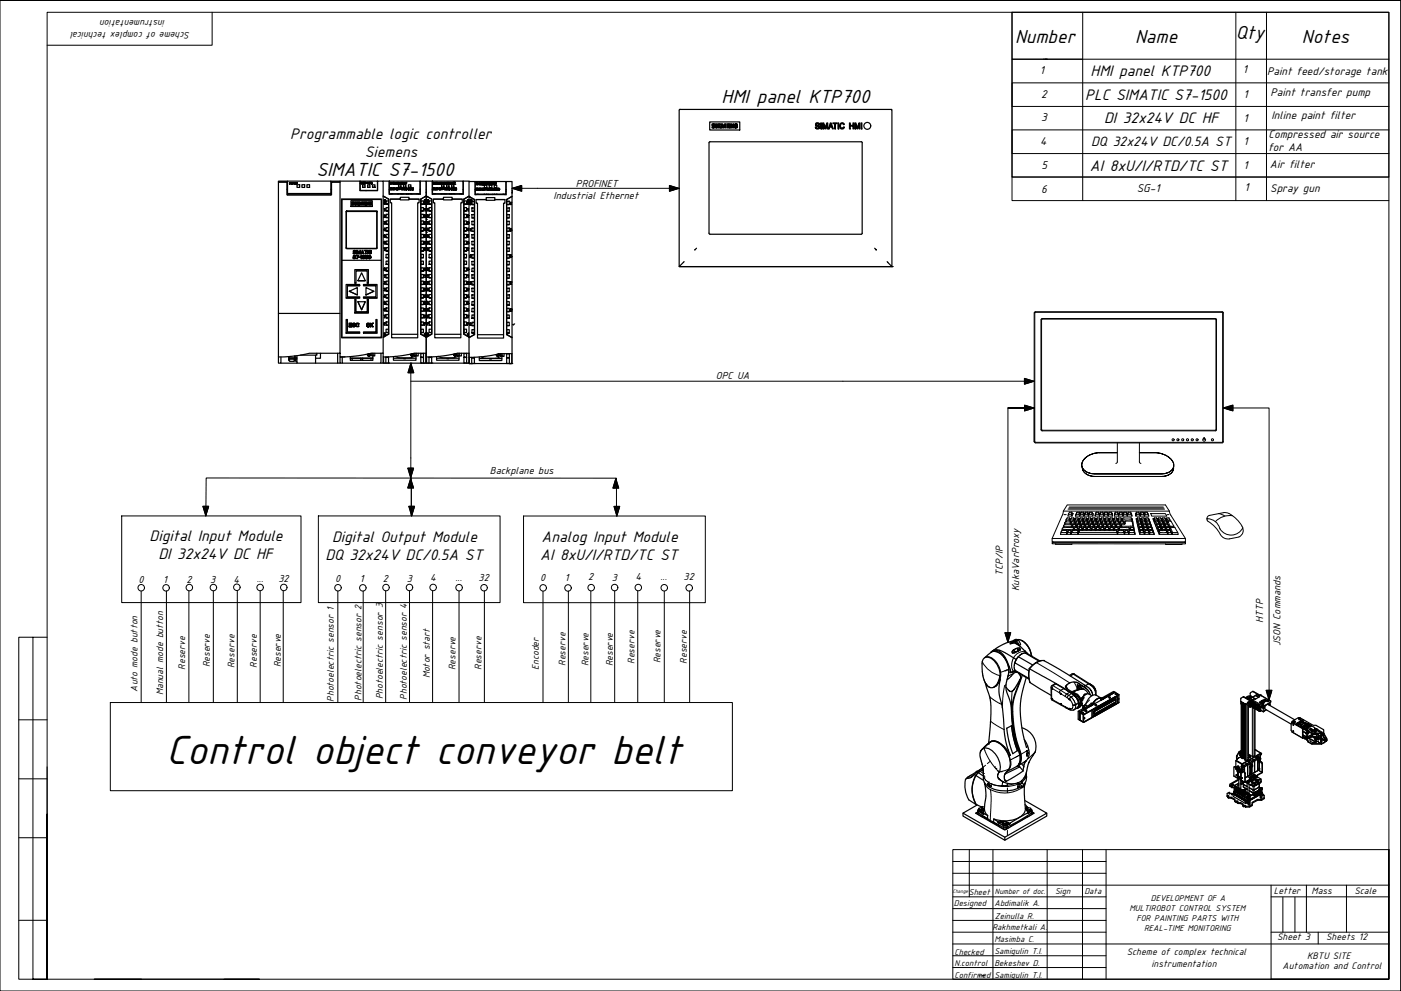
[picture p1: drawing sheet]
<svg xmlns="http://www.w3.org/2000/svg" width="594mm" height="420mm" viewBox="0 0 594 420" stroke-linecap="round" stroke-linejoin="round" font-family="sans-serif">
<defs><g id="words">
<text font-size="18.6" x="70.4" y="323.8">Control object conveyor belt</text>
<g font-size="8.6">
<text x="524" y="16.3">Qty</text>
<text x="430.4" y="18.3">Number</text>
<text x="481.3" y="18.1">Name</text>
<text x="552.1" y="18.2">Notes</text>
<text x="305.9" y="43.9">HMI panel KTP700</text>
<text x="134.2" y="74.6">SIMATIC S7-1500</text>
</g>
<g font-size="7">
<text x="462.4" y="32.2">HMI panel KTP700</text>
<text x="460.2" y="42.6">PLC SIMATIC S7-1500</text>
<text x="468.2" y="51.9">DI 32x24V DC HF</text>
<text x="123.1" y="58.9">Programmable logic controller</text>
<text x="154.6" y="66.4">Siemens</text>
<text x="462.2" y="72.6">AI 8xU/I/RTD/TC ST</text>
<text x="63.5" y="229.4">Digital Input Module</text>
<text x="140.8" y="229.9">Digital Output Module</text>
<text x="229.6" y="229.9">Analog Input Module</text>
<text x="67.1" y="236.9">DI 32x24V DC HF</text>
<text x="138" y="237.4">DQ 32x24V DC/0.5A ST</text>
<text x="229.1" y="237.4">AI 8xU/I/RTD/TC ST</text>
</g>
<text font-size="6.2" x="462.7" y="61.7">DQ 32x24V DC/0.5A ST</text>
<g font-size="5.2">
<text x="440.9" y="31.6">1</text>
<text x="527" y="31.1">1</text>
<text x="441.5" y="41.5">2</text>
<text x="527.3" y="41.5">1</text>
<text x="441.5" y="51.4">3</text>
<text x="527.3" y="51.6">1</text>
<text x="441.1" y="61.6">4</text>
<text x="527.3" y="61.7">1</text>
<text x="441.6" y="71.5">5</text>
<text x="527.3" y="71.5">1</text>
<text x="441.5" y="81.8">6</text>
<text x="482" y="81.3">SG-1</text>
<text x="527.7" y="80.8">1</text>
</g>
<g font-size="5.1">
<text x="537.3" y="31.9">Paint feed/storage tank</text>
<text x="538.7" y="40.6">Paint transfer pump</text>
<text x="539.2" y="50.6">Inline paint filter</text>
<text x="537.9" y="58.6">Compressed air source</text>
<text x="537.8" y="64.1">for AA</text>
<text x="538.5" y="71.4">Air filter</text>
<text x="538.6" y="81.3">Spray gun</text>
</g>
<g font-size="4.7">
<text x="244.2" y="79.3">PROFINET</text>
<text x="234.7" y="84.2">Industrial Ethernet</text>
<text x="303.5" y="160.9">OPC UA</text>
<text x="207.7" y="200.9">Backplane bus</text>
<text x="269.4" y="246">4</text>
<text x="280" y="245.7">...</text>
<text x="289.9" y="245.9">32</text>
<text x="425.2" y="244.1" transform="rotate(-90 425.2 244.1)">TCP/IP</text>
<text x="58.7" y="247.3">0</text>
<text x="69.2" y="247.3">1</text>
<text x="79" y="247.1">2</text>
<text x="89.2" y="247.1">3</text>
<text x="99.1" y="247">4</text>
<text x="108.9" y="246.8">...</text>
<text x="118.1" y="246.9">32</text>
<text x="142.1" y="246.8">0</text>
<text x="152.6" y="246.8">1</text>
<text x="162.4" y="246.5">2</text>
<text x="172.6" y="246.6">3</text>
<text x="182.5" y="246.5">4</text>
<text x="193.1" y="246.3">...</text>
<text x="202.9" y="246.4">32</text>
<text x="229" y="246.3">0</text>
<text x="239.5" y="246.3">1</text>
<text x="249.3" y="246.1">2</text>
<text x="259.5" y="246.1">3</text>
<text x="432.1" y="250.7" transform="rotate(-90 432.1 250.7)">KukaVarProxy</text>
<text x="535.6" y="264.1" transform="rotate(-90 535.6 264.1)">HTTP</text>
<text x="543" y="273.9" transform="rotate(-90 543 273.9)">JSON Commands</text>
</g>
<g font-size="4.3">
<text x="70.1" y="8.5" transform="rotate(-180 70.1 8.5)">instrumentation</text>
<text x="80.6" y="13.7" transform="rotate(-180 80.6 13.7)">Scheme of complex technical</text>
<text x="269" y="281.5" transform="rotate(-90 269 281.5)">Reserve</text>
<text x="280" y="281.3" transform="rotate(-90 280 281.3)">Reserve</text>
<text x="291.2" y="281.4" transform="rotate(-90 291.2 281.4)">Reserve</text>
<text x="78.5" y="283.9" transform="rotate(-90 78.5 283.9)">Reserve</text>
<text x="88.9" y="283" transform="rotate(-90 88.9 283)">Reserve</text>
<text x="99.4" y="283.3" transform="rotate(-90 99.4 283.3)">Reserve</text>
<text x="108.8" y="283.1" transform="rotate(-90 108.8 283.1)">Reserve</text>
<text x="119.1" y="283" transform="rotate(-90 119.1 283)">Reserve</text>
<text x="182.2" y="287.7" transform="rotate(-90 182.2 287.7)">Motor start</text>
<text x="193.2" y="284.2" transform="rotate(-90 193.2 284.2)">Reserve</text>
<text x="204.1" y="284" transform="rotate(-90 204.1 284)">Reserve</text>
<text x="228.5" y="284" transform="rotate(-90 228.5 284)">Encoder</text>
<text x="239.9" y="282.3" transform="rotate(-90 239.9 282.3)">Reserve</text>
<text x="249.6" y="282.5" transform="rotate(-90 249.6 282.5)">Reserve</text>
<text x="259.8" y="282.5" transform="rotate(-90 259.8 282.5)">Reserve</text>
<text x="58.3" y="293.2" transform="rotate(-90 58.3 293.2)">Auto mode button</text>
<text x="69.2" y="294.8" transform="rotate(-90 69.2 294.8)">Manual mode button</text>
<text x="141.5" y="297.5" transform="rotate(-90 141.5 297.5)">Photoelectric sensor 1</text>
<text x="153.3" y="297.1" transform="rotate(-90 153.3 297.1)">Photoelectric sensor 2</text>
<text x="162.3" y="296.5" transform="rotate(-90 162.3 296.5)">Photoelectric sensor 3</text>
<text x="172.5" y="296.7" transform="rotate(-90 172.5 296.7)">Photoelectric sensor 4</text>
<text x="540.1" y="379">Letter</text>
<text x="556.1" y="379">Mass</text>
<text x="574.3" y="379">Scale</text>
<text x="541.6" y="398.6">Sheet 3</text>
<text x="562.4" y="398.6">Sheets 12</text>
<text x="477.8" y="404.9">Scheme of complex technical</text>
<text x="554.2" y="406.4">KBTU SITE</text>
<text x="488.3" y="410">instrumentation</text>
<text x="543.9" y="410.6">Automation and Control</text>
</g>
<g font-size="3.9">
<text x="410.8" y="379.6">Sheet</text>
<text x="447.4" y="379.2">Sign</text>
<text x="459.8" y="379.2">Data</text>
<text x="488" y="382.1">DEVELOPMENT OF A</text>
<text x="404.5" y="384.3">Designed</text>
<text x="421.7" y="384.3">Abdimalik A.</text>
<text x="421.9" y="389.4">Zeinulla R.</text>
<text x="478.9" y="386.3">MULTIROBOT CONTROL SYSTEM</text>
<text x="420.8" y="394.4">Rakhmetkali A.</text>
<text x="481.9" y="390.4">FOR PAINTING PARTS WITH</text>
<text x="485.1" y="394.6">REAL-TIME MONITORING</text>
<text x="421.7" y="399.3">Masimba C.</text>
<text x="404.7" y="405">Checked</text>
<text x="421.7" y="404.4">Samigulin T.I.</text>
<text x="404.7" y="409.4">N.control</text>
<text x="421.7" y="409.4">Bekeshev D.</text>
<text x="404.7" y="414.4">Confirmed</text>
<text x="421.7" y="414.4">Samigulin T.I.</text>
</g>
<text font-size="3.5" x="421.9" y="379.2">Number of doc.</text>
<text font-size="2.3" x="404" y="378.8">Change</text>
</g></defs>
<!-- layer: PDF_0 -->
<g fill="none" stroke="#000" stroke-width=".42">
<path d="M0 .2h593.9v420h-593.9zM90 5.2v14h-70M227.9 79.8h60.1M434.6 161.6h3.8M51.6 218.7h76v36.8h-76zM87.3 218.7l.1-16.1 174 .1v16M135 218.7h77v36.8h-77zM174.4 203.7v15M222 218.8h77.1v36.7h-77.1zM59.9 250.6v47.2M70.6 250.5v47.2M80.1 250.5v47.2"/>
<path d="M90.5 250.5v47.2M100.6 250.5v47.2M110.3 250.5v47.2M120.1 250.5v47.2M143.3 250.6v47.2M154 250.5v47.2M163.5 250.5v47.2M173.7 250.5v47.2M183.4 250.5v47.2M194.6 250.6v47.2M205.4 250.5v47.2M230.3 250.7v47.2"/>
<path d="M241 250.6v47.2M250.5 250.6v47.2M260.6 250.6v47.2M270.4 250.6v47.2M281.7 250.7v47.1M292.4 250.5v47.2M14 270.2v145h6h-12v-145h12M46.8 297.9h263.8v37.3h-263.8zM8 305.2h12M8 330.2h12M20 325.2v20M8 355.2h12"/>
<path d="M20 345.2v70zM588.9 360.2v55h-568.9v-410h568.9v410h-50M8 390.2h12M60 415.2h-20h70h-15M415 413.7h.6M416.4 413.5l.3 .3 .6-.3-.1 .3"/>
<circle cx="59.9" cy="249.2" r="1.38"/>
<circle cx="70.4" cy="249.2" r="1.38"/>
<circle cx="80.3" cy="249.1" r="1.38"/>
<circle cx="90.5" cy="249.1" r="1.38"/>
<circle cx="100.4" cy="249" r="1.38"/>
<circle cx="110.3" cy="249.1" r="1.38"/>
<circle cx="120.3" cy="249.1" r="1.38"/>
<circle cx="143.3" cy="249.2" r="1.38"/>
<circle cx="153.9" cy="249.2" r="1.38"/>
<circle cx="163.7" cy="249.1" r="1.38"/>
<circle cx="173.6" cy="249.1" r="1.38"/>
<circle cx="183.7" cy="249.1" r="1.38"/>
<circle cx="194.7" cy="249.2" r="1.38"/>
<circle cx="205.3" cy="249.2" r="1.38"/>
<circle cx="230.3" cy="249.2" r="1.38"/>
<circle cx="240.9" cy="249.3" r="1.38"/>
<circle cx="250.7" cy="249.2" r="1.38"/>
<circle cx="260.6" cy="249.1" r="1.38"/>
<circle cx="270.7" cy="249.1" r="1.38"/>
<circle cx="281.7" cy="249.2" r="1.38"/>
<circle cx="292.2" cy="249.2" r="1.38"/>
</g>
<!-- layer: PDF_PDF2_Geometry -->
<g fill="none" stroke="#000" stroke-width=".42">
<path d="M217.5 79.7l-.2 .2M217.8 79.6l-.3 .4M218.3 79.5l-.6 .6M218.7 79.4l-.7 .7M219.1 79.2l-.9 .9M219.5 79.1l-1.1 1.1M220 79l-1.3 1.3M220.3 78.9l-1.4 1.4M220.8 78.7l-1.7 1.7M221.2 78.6v2.5l-4.1-1.3 4.1-1.2-1.9 1.9M221.2 79.7l-1 1.1M221.2 79.5l-1.2 1.2"/>
<path d="M221.2 79.2l-1.4 1.4M221.2 78.9l-1.7 1.7M283.9 78.7l-.1 .1M284.2 78.7l-.4 .4M284.4 78.8l-.6 .6M284.6 78.9l-.8 .8M284.9 79l-1.1 1M285.1 79l-1.3 1.3M285.3 79.1l-1.5 1.5M285.5 79.2l-1.7 1.7M285.7 79.2l-1.8 1.9 4.1-1.3M286 79.3l-1.7 1.7"/>
<path d="M286.2 79.4l-1.5 1.5M286.4 79.4l-1.3 1.3M286.6 79.5l-1.1 1.1M286.9 79.6l-.9 .9M287.1 79.6l-.7 .7M287.4 79.7l-.6 .6M287.6 79.8l-.4 .3M287.8 79.8l-.2 .2M288 79.9l-4.2-1.3v2.5M221.2 80.9l-.1 .1M221.2 80.6l-.3 .4M221.2 80.3l-.5 .6"/>
<path d="M221.2 80.1l-.8 .8M217.5 137.5l-.2 .2M217.8 137.4l-.3 .4M218.3 137.2l-.6 .6M173 158l.1 .1M173.1 157.7l.3 .4M173.1 157.5l.6 .6M173.2 157.3l.8 .8M173.3 157.1l1 1M173.4 156.8l1.2 1.3M173.4 156.6l1.5 1.5M173.5 156.4l1.7 1.7"/>
<path d="M173.6 156.2l1.9 1.8-1.3-4-1.2 4.1h2.5M173.7 156l1.6 1.6M173.7 155.7l1.5 1.5M173.8 155.5l1.3 1.3M173.9 155.3l1.1 1.1M173.9 155l.9 1M173.9 154.8l.8 .7M174 154.6l.6 .5M174.1 154.3l.4 .4M174.2 154.1l.1 .2M434.5 171.8l-.1 .2M434.7 160.5l-.3 .4"/>
<path d="M434.8 171.9l-.4 .4M434.9 160.6l-.5 .6M435 172l-.6 .6M435.2 160.7l-.8 .8v-1.1l4.1 1.2-4.1 1.3 1.9-1.9M435.2 172l-.8 .8M435.4 160.7l-1 1.1v1.1M435.4 172.1l-1 1M435.6 160.8l-1.2 1.3M435.7 172.1l-1.3 1.3M435.9 160.9l-1.5 1.4M435.9 172.2l-1.5 1.5M436.1 161l-1.7 1.6"/>
<path d="M436.1 172.3l-1.7 1.7M436.3 172.3l-1.8 1.9 4-1.2-4.1-1.3v2.5M436.5 161.1l-1.7 1.7M436.5 172.4l-1.6 1.7M436.7 161.2l-1.4 1.4M436.8 172.5l-1.5 1.5M437 161.2l-1.3 1.3M437 172.6l-1.3 1.3M437.2 161.3l-1.1 1.1M437.2 172.6l-1.1 1.2M437.4 161.4l-.9 .9M437.5 172.7l-1 .9"/>
<path d="M437.6 161.4l-.7 .7M437.7 172.8l-.7 .7M437.9 161.5l-.6 .6M437.9 172.8l-.5 .6M438.1 161.5l-.3 .4M438.1 172.9l-.3 .3M438.3 161.6l-.2 .2M438.4 173l-.2 .1M519 172.8l-.1 .2M519.4 172.8l-.3 .3M519.9 172.6l-.6 .6M520.3 172.5l-.7 .7"/>
<path d="M520.7 172.4l-.9 .9M521.1 172.2l-1.1 1.2M521.5 172.1l-1.3 1.3M521.9 172l-1.4 1.5M522.4 171.9l-1.7 1.7M522.8 171.7v2.5l-4.1-1.2 4.1-1.3-1.9 2M522.8 174l-.1 .2M522.8 173.7l-.3 .4M522.8 173.4l-.5 .6M522.8 173.2l-.8 .8M522.8 172.8l-1 1.1M522.8 172.6l-1.2 1.3"/>
<path d="M522.8 172.3l-1.5 1.5M522.8 172l-1.7 1.7M172.9 198.5h1.1l1.1 1M173.1 198.9l1.7 1.7M173.1 198.5l1.8 1.7M173.1 199.3l1.6 1.5M173.3 199.7l1.3 1.4M173.5 198.5l1.5 1.4M173.7 198.5l1.3 1.2M174.6 198.5l.6 .6M174.9 198.5l.4 .3M175.2 199.3l-.8-.8h1l-1.2 4.1"/>
<path d="M175.2 198.5l.1 .1M86 214.6h2.5l-1.2 4.2-1.3-4.1 1.9 1.9M86.1 215.1l1.7 1.7M86.3 214.6l1.7 1.7M86.3 215.5l1.5 1.5M86.4 215.9l1.3 1.4M86.5 216.3l1.1 1.2M86.6 214.6l1.5 1.5M86.7 216.7l.9 1M86.8 217.2l.7 .7M86.9 214.6l1.2 1.3M86.9 217.6l.6 .5"/>
<path d="M87 218l.4 .4M87.2 214.6l1 1M87.2 218.4l.1 .2M87.5 214.6l.8 .8M87.8 214.6l.5 .6M88 214.6l.4 .4M88.3 214.6l.1 .2M172.9 206.8l.2 .1M173 206.6l.4 .3M173.1 206.4l.6 .5M173.1 206.1l.8 .8M173.2 205.9l1 1"/>
<path d="M173.3 205.7l1.2 1.2M173.3 205.4l1.5 1.5M173.4 214.6h2.4l-1.2 4.2-1.2-4.1 1.8 1.9M173.4 205.2l1.7 1.7M173.4 200.2l1.1 1.1M173.5 215.1l1.7 1.7M173.5 204.8l1.7 1.7M173.5 200.6l1 .9M173.6 214.6l1.7 1.7M173.6 215.5l1.5 1.5M173.6 204.6l1.5 1.4M173.7 204.3l1.3 1.4"/>
<path d="M173.7 201l.7 .8M173.7 215.9l1.3 1.3M173.7 204.1l1.2 1.1M173.8 201.4l.6 .6M173.8 216.3l1.2 1.1M173.8 203.9l1 .9M173.9 203.7l.7 .7M173.9 214.6l1.5 1.5M173.9 216.7l1 1M173.9 203.4l.6 .6M173.9 201.8l.4 .4M174 203.2l.3 .3"/>
<path d="M174 202.3l.2 .1M174.1 203l.1 .1M174.1 202.7l1.3 4.2-1.9-1.9M174.1 217.2l.7 .7M174.2 202.8l-1.3 4.1h2.5M174.2 214.6l1.2 1.3M174.2 217.6l.6 .5M174.4 218l.3 .4M174.5 214.6l1 1M174.5 218.4l.1 .2M174.8 200.4l-1.9-1.9 1.3 4.1M174.8 214.6l.8 .8"/>
<path d="M175 214.6l.6 .6M175.3 214.6l.4 .4M175.6 214.6l.2 .1M259.9 206.9l.2 .1M260 206.6l.3 .4M260.1 206.4l.5 .6M260.1 206.2l.8 .8M260.2 206l1 1M260.3 205.7l1.2 1.3M260.3 205.5l1.5 1.5M260.3 214.7h2.5l-1.2 4.1M260.4 205.3l1.7 1.7"/>
<path d="M260.5 205l1.9 1.9-1.3-4.1-1.2 4.2h2.5M260.5 215.1l1.7 1.7M260.5 204.8l1.7 1.7M260.6 214.7l1.7 1.7M260.6 215.6l1.5 1.4M260.6 204.6l1.5 1.5M260.7 204.4l1.3 1.3M260.7 215.9l1.3 1.4M260.7 204.2l1.2 1.1M260.8 216.4l1.2 1.1M260.8 203.9l.9 1M260.9 203.7l.7 .7"/>
<path d="M260.9 214.7l1.5 1.5M260.9 216.8l1 .9M260.9 203.5l.6 .5M261 203.2l.3 .4M261.1 203l.1 .2M261.1 217.2l.7 .7M261.2 214.7l1.2 1.2M261.2 217.6l.6 .6M261.4 218.1l.3 .3M261.5 214.7l1 1M261.5 218.5l.1 .1M261.8 214.7l.8 .8"/>
<path d="M262 214.7l.6 .5M262.2 216.6l-1.9-1.9 1.3 4.2M262.3 214.7l.4 .3M262.6 214.7l.2 .1M426.1 268.2h2.5l-1.2 4.1-1.3-4 1.9 1.8M426.3 268.7l1.6 1.6M426.4 268.2l1.7 1.7M426.4 269.1l1.5 1.5M426.5 269.5l1.3 1.3M426.6 269.9l1.1 1.1M426.7 268.2l1.5 1.5M426.8 270.3l.9 1"/>
<path d="M426.9 270.8l.7 .7M427 268.2l1.2 1.3M427 271.2l.6 .5M427.1 271.6l.4 .3M427.2 268.2l1.1 1M427.2 272l.2 .2M427.6 268.2l.8 .8M427.8 268.2l.6 .6M428.1 268.2l.4 .4M428.4 268.2l.1 .1M536.9 292.7h2.5l-1.3 4.1-1.2-4.1 1.9 1.9M537 293.1l1.7 1.7"/>
<path d="M537.1 292.7l1.7 1.6M537.1 293.5l1.5 1.5M537.3 293.9l1.3 1.3M537.3 294.3l1.2 1.1M537.4 292.7l1.5 1.4M537.5 294.8l.9 .9M537.6 295.2l.8 .7M537.7 292.7l1.3 1.2M537.7 295.6l.6 .6M537.9 296l.3 .4M538 292.7l1 1M538 296.4l.1 .2"/>
<path d="M538.3 292.7l.8 .8M538.6 292.7l.6 .5M538.9 292.7l.3 .3M539.2 292.7h.1"/>
</g>
<!-- layer: PDF2_Visible -->
<g fill="none" stroke="#000" stroke-width=".51">
<path d="M288.3 46.4h89.8l.1 66.6h-90.2v-66.3M288.4 46.4l-.4 .3M300.9 51.7h12.8v3.4h-12.8zM302 52.7l1-.2v.4l-.7-.1 .8 .6-.2 .8h-1v-.4l.8 .1-.8-.6zM303.4 52.5h.5v1.7h-.5zM304.3 52.5h1.2v.3h-.7v.4h.6v.3h-.6v.4h.7v.3h-1.2zM305.8 52.5h.6l.4 1.1 .5-1.1h.5v1.7h-.4v-1.2l-.5 1.3h-.3l-.5-1.3v1.2h-.3zM308.2 52.5h1.2v.3h-.7v.4h.6v.3h-.6v.4h.8v.3h-1.3zM309.8 52.5h.5l.6 1.1v-1.1h.2v1.7h-.5l-.6-1.1v1.1h-.2zM311.6 52.6l1-.1v.4l-.7-.1 .8 .7-.2 .7h-1v-.4l.8 .1-.8-.6zM345.9 52.4l.9-.3 .6 .3 .1 .4-.7-.4-.7 .3 .2 .3 1.2 .6-.3 1-.9 .1-.5-.5-.1-.4h.3l.5 .6 .8-.3-.2-.5-1.2-.4zM348 52.1h.3v2.6h-.3z"/>
<path d="M348.8 52.1h.5l.6 2.2 .7-2.2h.4v2.6h-.3v-2.2l-.6 2.2h-.3l-.7-2.2v2.2h-.3zM352.1 52.1h.3l1 2.6h-.4l-.3-.8h-.9l-.3 .8h-.3zM352.3 52.4l.3 1.2h-.7zM353.2 52.1h1.8v.3h-.8v2.3h-.3v-2.3h-.7zM355.3 52.1h.3v2.6h-.3zM356.4 52.4l.9-.3 .6 .4 .1 .3-.3 .1-.3-.5h-.5l-.5 .8v.7l.5 .5 1.2-.6-.5 .8-.9 .1-.4-.4-.2-1.2zM360.2 52.1h.3v1.1h1.2v-1.1h.3v2.6h-.3v-1.2h-1.2v1.2h-.3zM362.5 52.1h.4l.7 2.2 .6-2.2h.4v2.6h-.3v-2.2l-.6 2.2h-.3l-.6-2.2v2.2h-.3zM365.2 52.1h.3v2.6h-.3zM300.7 60.3l64.7-.2 .2 39-.4 .2h-64.3l-.2-.4zM288.2 112.8h.1M289.8 111.3l-1.8 1.7 90.1-.1"/>
<path d="M289.8 111.2h.1M290.1 110.9l-.3 .3M295.4 105.2l-.8 .8M370.9 105.2l.7 .8M376.2 110.9l.2 .3M376.4 111.3l1.6 1.6M376.5 111.2h.1M378.1 112.8v.1"/>
<circle cx="367.8" cy="53.4" r="1.46"/>
</g>
<g fill="#000">
<circle cx="288" cy="113" r=".25"/>
<circle cx="378.2" cy="113" r=".25"/>
</g>
<!-- layer: PDF6_Visible -->
<g fill="none" stroke="#000" stroke-width=".51">
<path d="M118.1 77.3v-.5h3.8v5.8M118.1 77.1h3.8M121.9 76.8h18.4v5.2h-18.4M122.8 77.4l.3 .1-.2 .6zM122.9 77.4l.2 .3zM123.3 77.4l.3 .7 .3-.7v.7v-.6l-.2 .6-.3-.6-.1 .6zM124.4 77.5l.2-.1v.7zM124.8 77.4h.3h-.3l.2 .7h-.2l.3-.1zM125.2 77.4l.4 .1-.1 .6h-.3zM125.3 77.5h.2l-.1 .6zM125.6 77.4h.4l-.2 .7 .2-.7zM125.9 78.3h1.2v1.2h-1.2z"/>
<path d="M128 78.3h1.2v1.2h-1.2zM130.1 78.3h1.2v1.2h-1.2zM140.3 76.8h3.9v56.1M140.3 77.1h3.9M144.2 76.8h8.5v4.1h7.4v-4.1h2.4v73h-5.2l-6.4 1.2-6.7 .3v-18.4h-26.1v18.4l7.3-.4 5.8-1.1h13M144.2 77.3h-3.6v5.3h-18.9v-5.3h-3.6v55.6M152.7 77.7h.1M152.7 76.8h.1M152.7 76.8h7.4v3.9h-7.4zM153 77.3l.1 .7zM153.3 77.2h.5l-.4 .1 .4 .3-.2 .4-.3-.1 .4-.1-.4-.2zM153.8 78.4h1v1h-1z"/>
<path d="M153.8 79.4h1M154 77.3l.2-.1v.8zM154.3 77.3h.4l-.1 .7-.3-.1h.3v-.6zM154.9 77.2h.4l-.4 .1v.3h.4h-.4v.4zM155.4 77.7h.3zM155.9 78.4h1v1h-1zM155.9 79.4h1M155.9 77.3l.2 .7zM156.6 77.2l.5 .1-.4 .7zM156.7 77.3l.3 .2-.3 .1zM157.1 77.4h.1M157.2 77.2l.5 .7v-.7v.8l-.4-.7-.1 .7z"/>
<path d="M157.9 79.4h1.1h-1.1v-1h1.1v1M160.1 77.7h.1M160.1 76.8h.1M162.5 76.8h15.6v5.3h-13v-5.3v5.7M165.1 77.1h.1M165.4 77.3l.5 .2-.1 .6h-.4zM165.5 79.7l.4 .1-.4 .2 .4 .1-.1 .4-.4-.2zM165.5 77.4l.4 .2-.1 .5h-.3zM166.2 77.3v.8zM166.2 78.1h.1M166.6 79.8h.4h-.4l.4 .4-.1 .3-.3-.1 .4-.1zM166.7 77.3l.3 .1-.1 .7h-.3l.4-.1z"/>
<path d="M167.1 77.4h.4l-.3 .7h.4h-.5l.4-.5zM167.2 79.6h.4l-.3 .9 .2-.8zM167.6 77.6h.5l-.1 .5-.1-.2-.3 .2zM167.9 79.7h.4h-.3l.4 .4-.2 .4-.3-.1 .4-.1zM168.2 77.3l.3 .1-.3 .7h.4h-.5l.4-.5zM168.5 79.7l.4 .1-.4 .6 .4 .1h-.5l.4-.6zM168.9 77.3l.1 .8-.3-.2zM168.9 77.4l.1 .5h-.3zM169 79.4h1.1h-1.1v-1h1.1v1M169.1 79.8l.2 .7v-.8l-.2 .2M169.2 77.3l.3 .8 .3-.8-.3 .8zM169.9 77.3l.4 .1v.7h-.4z"/>
<path d="M170 79.8l.2 .7v-.8l-.2 .2M170 77.4l.3 .1-.1 .6h-.2zM170.4 79.7l.5 .1-.1 .7h-.4zM170.5 79.7l.4 .2-.4 .1zM170.6 77.4l.4 .1-.4-.1v.6l.3 .1-.4-.1zM170.6 77.7h.1M171.1 79.4h1h-1v-1h1v1M171.1 79.7l.1 .7 .3 .1h-.4zM171.4 77.3v.4h.4l.1-.4v.8l-.1-.4h-.4v.4zM171.7 79.8l.3 .1-.1 .5zM172.1 77.3h.4l-.3 .1 .3 .3h-.3v.4zM172.2 79.8h.3l-.1 .6z"/>
<path d="M173.1 79.8h.3l-.1 .6zM173.2 79.4h1h-1v-1h1v1M173.8 79.7l-.1 .5 .1-.5 .1 .5zM174.3 79.7l.4 .3-.5-.3v.8l.5-.1-.4-.3h.4l-.4 .3v-.3M174.3 79.7l.3 .3h-.3zM178.1 77.1h.1M178.1 76.8h.1M183.3 76.8h-2.5v6.3l2.3 1.3v57.3l-2.3 1.3v8.3l6-.3 7.1-1.2h5v4.2l-2.2-.1v-2.3h1.2M183.3 77.1h.1M183.4 76.8h13v5.3h-13l-.1-5.3v5.7M183.7 77.3l.4 .1v.7h-.4zM183.8 79.7h.3l-.3 .1 .3 .3v.4l-.4-.2z"/>
<path d="M183.8 77.4l.3 .2-.1 .5h-.2zM184.3 79.7h.4h-.4v.3h.4l-.4 .4 .4 .1h-.4zM184.4 77.5h.3l-.1 .6zM184.4 77.3l.4 .2v.6l-.5-.1zM184.9 79.7l.4 .1h-.4l.4 .3-.1 .4-.4-.2h.5zM184.9 77.3l.4 .1-.1 .7h-.3h.3l.1-.6zM185.4 79.6h.4l-.2 .9 .2-.8zM185.5 77.3l.3 .3-.3 .5h.3h-.4l.4-.5zM185.9 77.6h.4l.1 .5h-.5zM186.2 79.7h.4h-.3l.3 .4-.1 .4-.3-.1 .4-.1zM186.4 77.4h.4l-.3 .7h.4h-.5l.4-.5zM186.7 79.8l.4-.1-.3 .7 .4 .1h-.5l.4-.5z"/>
<path d="M187.2 77.3l.1 .8-.4-.2zM187.2 77.4v.5h-.2zM187.2 79.4h1.1h-1.1v-1h1.1v1M187.4 79.8l.2 .7v-.8l-.2 .2M187.5 77.3l.2 .8 .3-.8-.2 .8zM188.2 77.3l.4 .2-.2 .6h-.2zM188.3 79.8l.2 .7v-.8l-.2 .2M188.3 77.4l.3 .1-.1 .6h-.2zM188.7 79.7l.4 .1v.7h-.4zM188.8 79.7l.3 .3h-.3zM188.8 77.4h.5l-.5 .1 .1 .5 .3 .1-.4-.1zM188.8 77.7h.1"/>
<path d="M189.4 79.4h1h-1v-1h1v1M189.4 79.7v.7l.4 .1h-.4zM189.6 77.3l-.2 1zM189.7 77.3h.1M189.9 79.8h.3v.6zM189.9 77.4h.3v.7zM189.9 77.3l.4 .3-.2 .5-.3-.2zM190.3 77.7l-.3 .4v-.8l.2 .4M190.5 78.1h.1M190.5 79.8h.2v.6zM190.6 77.3h.4h-.4l.4 .4-.1 .4h-.3l.3-.1zM191.3 79.8h.3v.6z"/>
<path d="M191.3 77.3l.4 .8h-.6zM191.4 77.3l.2 .6h-.4zM191.5 79.4h1h-1v-1h1v1M192 77.3h.4l-.4 .1 .4 .3-.2 .4-.2-.1 .4-.1zM192.1 79.7l-.2 .5zM192.1 79.8l.1 .4M192.1 79.7l.1 .5h-.3M192.4 77.4l-.4 .1 .4 .6-.4-.2M192.5 77.3h.6M192.5 77.3h.6h-.3v.8v-.8zM192.6 79.7l.3 .3h-.3zM192.6 79.7l.3 .4"/>
<path d="M192.8 78.1h.1M193.3 79.8h.2v.6zM196.4 77.1h.1M199 77l-2.6-.2v5.7M201.5 77v5.3h13l.1-5.3h-13.1M201.5 77.2h.1M201.9 78.3h.6M202 79.8l.3 .1-.4 .2h.4l-.1 .5-.3-.2zM202.1 78l.1-.4 .2 .4M202.2 77.5l.2 .8v-.2l-.5 .2zM202.2 77.6l.2 .4h-.3zM202.3 79.9l-.4 .3"/>
<path d="M202.4 79.8h.5l-.4 .1v.3h.3h-.3v.4h.4h-.5zM202.5 79.9h.4M202.6 77.5l.1 .8zM202.7 78.3h.1M203.2 78.1l.4 .1-.1-.3-.3 .2M203.5 80h-.4M203.5 77.6h-.3l.1 .2M203.6 77.7l-.3 .6-.1-.8 .4 .1-.1 .3M203.6 79.9l.4-.1-.2 .8 .2-.7M203.7 78.3v-.6l.4 .1v.5h-.4h.4M203.7 77.7l.1 .3M204 79.9l-.2 .7"/>
<path d="M204.1 77.8l-.2 .2M204.2 77.5l.2 .7 .3-.7-.1 .8-.3-.1zM204.2 77.8v.1M204.3 77.9v.1M204.4 79.8h.4l-.3 .1 .3 .4-.1 .3-.3-.1h.3zM204.5 79.9h.3M204.6 77.8v.2M204.7 78l-.1 .3-.4-.3M204.9 78.4h.1M204.9 79.9l.4 .2M204.9 79.8l.4 .1-.1 .7-.3-.1 .3 .1 .1-.6zM205.1 77.4l-.2 1z"/>
<path d="M205.2 78.3h.1M205.2 77.5l.1 .8zM205.4 78.5h1v1.1h-1zM205.4 79.6h1M205.5 78.4h.1M205.7 79.9l-.2 .1M205.7 79.8v.8zM205.8 77.4l-.4 1M205.9 78.3h.1M205.8 77.5l.4 .1v.7v-.4l-.4 .4zM205.9 77.9l.3 .2M205.9 77.5l.3 .2"/>
<path d="M205.9 77.5l.3 .3h-.3zM206.3 77.7l-.1 .2M206.3 78.1l-.1 .1M206.3 79.9l.4-.1-.2 .8M206.4 77.5l.2 .1M206.4 77.5h.5h-.2v.8l-.1-.8zM206.6 78.3h.1M206.9 79.8l.1 .3 .3-.3-.3 .4 .3 .4-.3-.4-.1 .4zM206.9 77.5l-.2 .1M207.1 77.5l.4 .1-.1 .7h-.3zM207.1 77.5l.4 .4M207.1 77.5l.4 .2-.2 .5h-.2z"/>
<path d="M207.3 79.8l-.3 .4M207.5 79.8h.4l-.4 .1v.3h.4h-.4v.4zM207.5 78.5h1v1.1h-1zM207.5 79.6h1M207.5 77.9l-.1 .4h-.3M207.5 79.9h.4M207.6 78.4h.1M207.9 77.5h.5M207.9 77.5h.5h-.2v.8v-.8zM207.9 77.4l-.3 1M208 79.9l.3 .1-.1 .6zM208.2 78.3h.1"/>
<path d="M208.2 79.8l-.2 .8v-.8l.4 .2-.2 .6 .2-.4M208.2 79.9l.1 .3M208.5 78l.2 .3 .3-.2M208.5 77.8v.1M208.6 79.8l.1 .8zM209 77.6h-.5l.1 .6 .4 .1-.3-.1-.1-.6h.4h-.3l-.1 .3M209.4 77.7l.4 .4M209.4 79.9l.3 .1-.1 .6zM209.4 77.6h.4h-.3l.3 .4-.1 .3-.3-.2h.4zM209.6 78.5h1.1v1.1h-1.1zM209.6 79.6h1.1M209.8 77.6l-.3 .1"/>
<path d="M209.8 78.1l-.1 .2-.3-.2M210 77.5h.5M210 77.5h.5l-.2 .8zM210.1 79.8l.4 .8h-.7zM210.2 78.3h.1M210.2 79.9l.1 .4h-.3zM210.6 79.8l.5 .2-.2 .6h-.3zM210.7 79.9l.3 .2M210.7 79.9l.3 .2-.3 .1zM211.3 79.9l.3 .1-.1 .6zM214.5 77.2h.1M121.7 80.2h.2"/>
<path d="M121.9 82.6h18.4M140.3 82v.6M140.3 80.2h.3M144.9 84.5h16.9v58.7h-16.9zM144.9 84.5h16.9M147 89.5l-.2 15.7 12.8 .2M147 89.7h12.7l-.1 15.7-12.7-.1zM147 89.5l-.2 .3M147 89.5l12.9 .2M147 89.5l12.9 .1-.2 15.8M147 89.5h.1M148.8 87.5h9.1h-9.1v-2.4h9.1v2.4"/>
<path d="M149.2 85.8l.9-.1v.2h-.5l.6 .5-.2 .5h-.8v-.2h.6l-.6-.5zM149.6 86l.6 .6M149.8 86.6l-.6 .1M150.1 85.7h-.7l-.2 .3M150.4 85.7h.4v1.3h-.4zM150.4 85.7h.4M151.1 85.7h.9l-.6 .2v.3h.5l-.5 .5h.6v.3h-.9zM151.1 85.7h.9M151.4 86.7h.6M151.4 86.2h.5M152.2 85.7h.5l.3 .7 .3-.7h.5v1.3h-.4v-.9l-.3 .9-.6-.9v.9h-.3zM152.2 85.7h.5l.3 .7 .3-.7h.5"/>
<path d="M152.7 80.7h.1M154.1 85.7h.9l-.5 .2v.3h.5l-.5 .5h.6v.3h-1zM154.1 85.7h.9M154.5 86.7h.6M154.5 86.2h.5M155.2 80.7v.2M155.3 85.7h.4l.4 .7v-.7h.3v1.3h-.4l-.5-.9v.9h-.2zM155.3 85.7h.4l.4 .7M156.1 85.7h.3M156.6 85.9l.9-.2v.2h-.5l.6 .5-.2 .5h-.8v-.2h.6l-.6-.5zM157 86l.6 .6M157.2 86.6l-.6 .1"/>
<path d="M157.5 85.7h-.7l-.2 .3M159.9 89.7v.1M159.9 89.7h.1M162.5 83.3l2.3 1.2M162.5 83.1l2.3 1.3v57.3l-2.3 1.3M162.8 97.4l.4 .3M162.8 97.4l.5-.7v.8M162.8 92.2h.6M162.9 99.5h.4l-.4 .1v.4l.5 .1-.2 .5-.3-.1 .4-.1-.1-.4-.3 .1zM162.9 97.4l.3-.6v.7M162.9 94h.4l-.1 1-.3-.1h.3l.1-.8zM162.9 85.7l.5 .1-.2 .9-.3-.2z"/>
<path d="M162.9 97.4l.5 .1M162.9 97.4v.1M162.9 85.1l.4-.1-.1 .3zM163.1 94.4h.1M163.1 83.4v.1M163.2 88.5v.9M163.2 85.7l-.3 .2 .1 .7 .3-.1-.1-.8 .1 .4M163.2 88.4v1M163.2 89.4h.1M163.3 97.8h.1M163.3 97.5v.2M163.3 85.4v-.6l-.3-.1 .3 .3-.4 .3 .4 .1"/>
<path d="M163.4 92.1h-.5l.4-.5v-.4l-.4-.1 .4 .3-.5 .8M163.4 97.5h.1M163.4 92.1v.1M163.7 89.4h1h-1v-1.4h1v1.4M163.7 97.9l1 .1-1-.1v-1.4h1v1.4M163.7 86.6h1h-1v-1.4h1v1.4M163.7 95.1h1h-1v-1.5h1v1.5M163.7 92.2h1h-1v-1.4h1v1.4M164.8 84.4v57.3M165.1 80.2h.1M165.1 80.3h.1M165.1 81h.1"/>
<path d="M165.1 82.3h13.1M165.5 84.5h4.3M166.4 82.1l-.8 .2M166.4 80.1l-.4-.1v-.3h.4h-.4v.8h.4l-.4-.1v-.3h.4M169.2 82.1l-.5 .2M169.5 80.2h.3M169.8 84.4v.4h3.6v-1.1h-3.6v.7h-4.3v1.6h.6v57.2h11v-57.2h.6v-1.6h-4.3M169.8 80.2h-.3M169.9 82.1l.5 .2M170.5 80.1l.4 .2-.4 .1zM170.8 82.1v.2M170.9 80.2v.1"/>
<path d="M172.4 82.1v.2M172.5 80.1l-.2 .4 .2-.7-.3-.1-.1 .6 .2 .2M172.6 80.2h.3M173.3 82.1l-.4 .2M173.4 80.1l-.2 .4 .2-.7-.3-.1v.8v-.8l.3 .4M173.4 84.5h4.3M173.5 80.5h.1M173.5 80.5l.4-.9 .2 .9-.5-.2 .5 .2M173.6 80.5v-.2v.2M173.7 80.2h.2M174.1 82.1l.4 .2M174.6 80.1l.1 .3-.5 .1"/>
<path d="M175.3 80.1l-.2 .4 .2-.7-.3-.1v.8v-.7l.3 .3M176.9 82.1l.7 .2M178.1 80.2h.1M178.1 80.3h.1M178.1 81h.1M178.2 82.5v-5.7h2.5v6.3l-2.3 1.3v57.3l2.3 1.3v11h-18.2M178.4 84.5l2.3-1.4v59.9l-2.3-1.4M178.4 84.4v57.3M178.5 86.6h1h-1M178.5 92.2h1h-1M178.5 97.9l1 .1zM178.5 95.1h1z"/>
<path d="M178.5 89.4h1h-1M178.5 89.4v-1.4h1v1.4M178.5 95.1v-1.5h1v1.5M178.5 97.9v-1.4h1v1.4M178.5 92.2v-1.4h1v1.4M178.5 86.6v-1.4h1v1.4M179.8 97.5h.5h-.5M179.9 97.5l.4-.8v1M179.9 86.1l.4 .6M179.9 91.3l.4 .1M179.9 94.1l.4 .1M179.9 97.4l.6 .1"/>
<path d="M180 85.7l.4 .1-.1 .9-.4-.3zM180 92.1l.5 .1M180 99.6l.4 .8-.4 .1 .4-.3M180 99.6h.4h-.4M180.2 88.5h.1M180 88.6h.1M180 88.6l.3-.3v1.1M180.1 94.4l.2-.4h-.4l.3-.1 .2 .9-.4 .2 .4-.3M180.1 83.4v.1M180.2 94.4h.1M180.2 96.8l-.3 .6zM180.3 96.8v.7"/>
<path d="M180.3 88.4v1M180.3 97.5v.2M180.3 89.4h.1M180.3 97.8h.1M180.3 94.7l-.2-.2 .2 .4h-.4M180.4 86.1l-.1-.4 .1 .6-.3 .3v-1l-.1 .5M180.4 91.4l-.4 .7 .4-.7-.4-.2 .3 .2-.4 .8M180.4 99.6l-.5-.1v.6M180.4 84.8h-.4v.5h.4l-.5-.1 .1-.4 .3-.1-.3 .3M180.4 94.2l-.1 .2M180.5 92.2h-.6h.6M180.5 97.5h.1"/>
<path d="M180.7 80.4h.1M180.7 81.6h.1M180.7 87.3h.1M180.7 92h.1M180.7 92.5h.1M180.7 81.4h.1M180.7 81.7h.1M181.1 85.7l.6 .2-.3 .8-.3-.3zM181.1 91.2l.5 .1-.5 .8 .6 .1h-.6l.4-.7zM181.2 94.1h.3l.1 .5-.4 .2M181.2 94.1h.4v.7l-.5 .1M181.2 92.1h.1"/>
<path d="M181.2 94.8l-.1 .1M181.4 94.4h.1M181.4 83.4v.1M181.4 96.8l-.3 .7h.6M181.4 96.8h.1M181.5 85.7l-.3 .1v.7l.4-.1-.1-.7 .1 .4M181.5 96.8v.9M181.5 85.4l-.4-.1 .4-.3-.2-.3 .3 .1v.6M181.5 97.8h.1M181.5 97.5l-.1-.8-.3 .8h.3M181.5 89.4h.1M181.5 88.3l-.3 .3 .2-.1"/>
<path d="M181.5 88.4v1M181.7 97.5h.1M181.9 89.4h1.1h-1.1v-1.4h1.1v1.4M181.9 97.9l1.1 .1-1.1-.1v-1.4h1.1v1.4M181.9 86.6h1.1h-1.1v-1.4h1.1v1.4M181.9 95.1h1.1h-1.1v-1.4h1.1v1.4M181.9 92.2h1.1h-1.1v-1.4h1.1v1.4M183 84.4v57.3M183 84.5l-2.2-1.2v59.5l2.2-1.2M183.3 80.2h.1M183.3 80.3h.1M183.3 81h.1"/>
<path d="M183.3 82.3h13.1M183.8 84.5h4.2M184.7 82.1l-.8 .2M187.4 82.1l-.4 .2M187.8 80.1l.2 .1zM188 84.4v.4h3.7v-1.1h-3.7v.7h-4.2v1.6h.6v57.2h11v-57.2h.6v-1.6h-4.3M188.2 82.1l.4 .2M188.8 80.1l.3 .2-.3 .1zM189.1 82.1v.2M189.2 80.2v.1M190.7 82.1v.2M190.8 80.1l-.2 .4 .2-.7-.4-.1 .2 .8"/>
<path d="M190.9 80.2h.3M191.3 80.1l.1 .4-.1-.8 .4 .1-.2 .7 .2-.4M191.3 80.1l.3-.4v.4M191.6 82.1l-.4 .2M191.7 84.5h4.3M191.8 80.5h.1M191.8 80.5l.2-.9 .4 .9M191.8 80.5l.1-.2-.1 .2M192.3 80.5l-.4-.2 .4 .2M192.4 82.1l.4 .2M192.6 80.1v.3l.4-.1-.4-.2 .4 .1M193 80.2l-.5 .3 .5-.2v-.5l-.5-.1v.8"/>
<path d="M193.2 80.1l.1 .4-.1-.7 .3-.1-.1 .8 .2-.4M193.2 80.1l.3-.4v.4M195.2 82.1l.7 .2M196.4 80.2h.1M196.4 80.3h.1M196.4 81h.1M196.7 84.4v57.3M196.8 86.6h1h-1M196.8 92.2h1h-1M196.8 97.9l1 .1zM196.8 95.1h1zM196.8 89.4h1h-1"/>
<path d="M196.8 89.4v-1.4h1v1.4M196.8 95.1v-1.4h1v1.4M196.8 97.9v-1.4h1v1.4M196.8 92.2v-1.4h1v1.4M196.8 86.6v-1.4h1v1.4M198.2 86.1l.3 .6M198.2 91.3l.4 .1M198.2 97.4l.6 .1M198.2 97.4v.1M198.2 85.6l.5 .2-.2 .9-.3-.3zM198.2 92.1l.5 .1M198.2 100h.5l-.1 .5h-.4l.3 .1v-.6l-.3 .1 .3-.1 .1 .5-.4-.1"/>
<path d="M198.2 99.6h.5h-.5M198.2 94.8v.1M198.2 94.1h.4l-.2 .3M198.5 88.5h.1M198.3 88.6h.1M198.4 83.4v.1M198.4 94.4h.1M198.5 96.8l-.3 .6zM198.5 96.8h.1M198.5 88.4v1M198.5 94.4l-.2-.5 .4 .2v.8h-.5h.5l-.2-.4 .1 .4-.4-.1M198.5 96.8v.9"/>
<path d="M198.6 89.4h.1M198.6 88.3l-.3 .3M198.6 97.8h.1M198.6 97.5l-.2-.8-.3 .8h.4h-.4M198.6 88.4v1M198.6 86.1l-.1-.4 .1 .7-.2 .2v-1l-.2 .5M198.7 91.4l-.5 .7 .5-.8-.5-.1 .4 .3-.4 .7M198.7 84.8h-.5v.5l.4 .1-.4-.3 .4-.3-.4 .2M198.7 99.6l-.5-.1v.6M198.7 92.2h-.5h.5M198.8 97.5h.1M198.9 83.1l-2.3 1.3v57.3l2.3 1.3"/>
<path d="M198.9 83.2v.1M198.9 83.3l-2.2 1.2M199 83.3v.1M199.3 85.3l.6 .3-.2-.3-.6 .3zM199.3 85.2l.2-.6 .2 .6M199.3 85.8l.5 .1-.2 .9-.3-.1zM199.4 97.1h.1M199.4 84.5h.1M199.5 84.6l.2 .6h-.4zM199.5 84.5l-.4 1M199.5 83.6v.1M199.6 84.5l.3 1"/>
<path d="M199.6 97l-.2 .2 .2-.2 .1 .9v-1l-.3 .2M199.6 97.9h.1M199.7 86.3l-.1-.5 .1 .7-.3 .2v-.9l-.1 .8 .3 .2M200.1 85.3l-.1-.8v1.1M200.1 85.3h1v1.4h-1zM200.1 99.5h1v1.4h-1zM200.1 93.8h1v1.5h-1zM200.1 96.6h1v1.5h-1zM200.1 91h1v1.4h-1zM200.1 88.1h1v1.5h-1zM200.1 86.7h1M200.1 95.3h1"/>
<path d="M200.1 98.1h1M200.1 92.4h1M200.1 89.6h1M201.2 84.5l-2.3-1.1v59.6M201.2 84.6v57.2M201.5 82.6v-5.6h-2.6v6.2l2.4 1.3v57.4l-2.4 1.3v8.3l6.2-.3 6.9-1.3h5.1M201.5 80.3h.1M201.5 82.5h13.1M201.5 81.2h.1M201.5 80.5h.1M201.9 80.2l.1 .4 .4-.3M201.9 84.6h4.3v-.8h3.6v.8h4.3v1.5h-.6v57.2h-11v-57.2h-.6z"/>
<path d="M201.9 84.6h4.3v.3l7.9-.3M202.3 80.3l-.3 .1M202.4 80.6h.5M202.5 80.2h.3M202.8 82.3l-.8 .2M203 80l.5 .6h-.5l.4-.1-.4-.4 .3-.3-.2 .3 .4 .4h-.5M204.4 80.3l.3 .1M204.8 80.3l-.1 .3-.3-.1M205.1 80.2l.2 .2M205.1 80.2v.1M205.3 80.1l-.1 .1M205.3 80.4l-.1 .2-.3-.1"/>
<path d="M205.6 82.3l-.5 .2M205.7 80.6h.1M206 80.3h.2zM206 80.3h.2M206.3 82.3l.5 .2M206.9 80.6h.1M207 80.2l.3 .4M207.2 82.3v.2M207.3 80.6v.1M207.5 80.6h.1M207.5 80.2h.4M208.4 80.2l.3 .4-.3-.6 .4-.2v.8v-.7l-.3 .3"/>
<path d="M208.8 82.3v.2M209 80.3h.3zM209 80.3h.3M209.7 80.2l-.2-.3-.1 .7h.2l-.3-.1 .2-.7 .3 .1-.2 .7 .2-.4M209.8 82.3l-.5 .2M209.8 80.6h.7M210 80.3l.2-.4 .1 .4M210.5 82.3l.5 .2M210.7 80.2l.4 .3-.5 .1M210.7 80.2l.3 .3-.3 .1zM211.1 80.1l-.1 .1M211.6 80.2l-.2-.3v.7v-.8l.3 .1-.2 .7 .2-.4"/>
<path d="M213.3 82.3l.7 .2M214.5 80.3h.1M214.5 81.2h.1M214.5 80.5h.1M214.6 82.6v-5.6h2.5v6.2l-2.3 1.3v57.4l2.3 1.3v10.9h-18.2v-2.6M214.8 84.6v57.1M214.9 93.8h1v1.5h-1zM214.9 91h1v1.4h-1zM214.9 99.5h1v1.4h-1zM214.9 85.3h1v1.4h-1zM214.9 96.6h1v1.5h-1zM214.9 88.1h1v1.5h-1z"/>
<path d="M214.9 86.7h1M214.9 95.3h1M214.9 98.1h1M214.9 92.4h1M214.9 89.6h1M216.3 86.5h.6M216.3 96.9h.5h-.4v.4l.4 .1-.1 .5-.3-.1 .4-.3h-.5zM216.3 97.5l.4-.2 .1 .3-.1 .3-.3-.1M216.4 96.9h.4M216.5 83.6v.1M216.6 85.7l.3 .7-.2 .4-.4-.3zM216.6 85.8l.1 .6h-.3z"/>
<path d="M216.7 85.8l-.3 .6M216.7 86.8h.1M217.1 80.6l.1 1.2M217.1 83.4l-2.3 1.1M217.1 83.2v60M217.1 81.6h.1M145 110.4v-25.8h16.7v58.5h-16.7l16.7-.1M146.8 105.1v.1M146.9 105l.3 .3h12.4l.2-.3M149.8 107.3l.2 .3 .8-.3M149.8 106.4l.9-.1-.7 .2 .8 .5-.1 .5-.9-.1 .9-.2-.8-.4zM149.8 108.6l.9 .7"/>
<path d="M150 108.6h.7l-.5-.2-.2 .3 .6 .2 .2 .4-.9 .3-.2-.3 .3 .3h.5l.3-.3M150.7 108.6l-.2-.4-.6 .2v.4l.8 .5h-1M151 114.8h4.7v5.3h.5M151 108.4l1.1-.2-.6 1.4 .6-1.2M151 107.6v-1.4l.2 1.4M151.5 107.6v-1.4h.2l.5 1.2 .4-1.2h.3v1.4M151.8 119h3.1h-3.1l1.5-3.3 1.6 3.3M151.9 108.4h-.9h.9l-.6 1.2M152 107.3l.3 .3h-.2l-.5-1.1v1.1M152.4 109.1h.4M152.4 107.3l-.1 .3 .4-1.1v1.1M153 108.7l.4-.5v1.4"/>
<path d="M153.1 107.6l.5-1.4h.2l.5 1.4M153.2 108.5v1.1M153.4 107.3l-.1 .3 .1-.4h.6l.3 .4-.2-.3M153.7 106.3l.3 .8h-.5zM153.8 108.4v.5l.5-.1 .3 .3-.2 .5-.8-.3 .2 .3h.6l.2-.4M154.5 109.2l-.6-.3 .5 .1 .1 .4-.9-.1M154.6 108.4l-1-.2v.9M155 107.6v-1.3l-.5-.1h1.2l-.5 .1v1.3M155.1 108.9l.1-.4 .4-.1 .2 .6M155.7 114.8h-4.7v5.3h-.5M155.9 107.6v-1.4l.2 1.4M156 108.9l-.4 .7h-.3l.7-.4-.2-.8-.5-.2-.4 .3v.7l.4 .4-.4-.6"/>
<path d="M156.3 106.7h.1M156.3 108.9l.2-.4 .4-.1 .2 .6M156.4 107.3l.3 .3 .7-.3M156.4 106.3h1l.1 .2h-1v.8l1-.1-.2 .3-.8-.1zM157.3 108.9l-.4 .7h-.3l.7-.4-.2-.8-.5-.2-.3 .3v.8l.3 .3-.4-.6M159.7 105.4h.1M161.7 110.4h-16.7v32.6M162.9 105.2h.5M162.9 113.8h.5l-.2 .9-.3-.1zM162.9 105.2h.1M162.9 105.2h.4M162.9 119.5l.3-.1 .1 .4-.4 .6h.5h-.6l.5-.7-.4-.2"/>
<path d="M163 116.7v.1M163 116.7l.2-.2v1.1M163 116.8l.2-.2v1M163 102.8v.5l.3-.2-.3-.3 .3 .2M163.1 106.2l.3-1-.3 1M163.2 117.6h.1M163.2 113.7l-.3 .2 .1 .7h.3l-.1-.9 .1 .5M163.3 105.2l-.1 1M163.4 102.4l-.5 .2v.3h.5l-.3 .5-.3-.7 .2-.4 .3 .2M163.7 114.9h1h-1v-1.4h1v1.4M163.7 106.4h1h-1v-1.4h1v1.4M163.7 103.6h1h-1v-1.4h1v1.4"/>
<path d="M163.7 100.8h1h-1v-1.4h1v1.4M163.7 109.3h1h-1v-1.5h1v1.5M163.7 112.1h1h-1v-1.4h1v1.4M163.7 116.4h1v1.4h-1zM163.7 117.8h1M178.5 103.6h1h-1M178.5 109.3h1h-1M178.5 114.9h1h-1M178.5 112.1h1h-1M178.5 106.4h1h-1M178.5 100.8h1h-1M178.5 100.8v-1.4h1v1.4"/>
<path d="M178.5 106.4v-1.4h1v1.4M178.5 112.1v-1.4h1v1.4M178.5 116.4h1v1.4h-1zM178.5 114.9v-1.4h1v1.4M178.5 109.3v-1.5h1v1.5M178.5 103.6v-1.4h1v1.4M178.5 117.8h1M179.9 102.9l.1 .5 .4-.1-.1-.5v.5l-.3-.1 .1-.4-.1 .3M179.9 119.5h.1M179.9 105.2h.5M179.9 114.2l.1 .4 .3 .1v-1l-.4 .1v.8l.4 .1M179.9 105.2h.1"/>
<path d="M180 119.5l.2-.2 .2 .3-.4 .7M180 113.8h.3v.8h-.3zM180 106.2h.1M180.2 116.6h.1M180 116.7v.1M180 116.8l.3-.3v1.1M180.2 117.6h.1M180.2 116.6v1M180.3 119.6l-.3-.1 .3 .2-.4 .7M180.3 105.2h-.4h.4M180.3 105.2l-.3 1M180.3 100.2l-.2-.2 .2 .4-.3 .1"/>
<path d="M180.4 114.2l-.4-.5v.6M180.4 119.6l-.4 .7M180.4 105.2l-.3 1 .3-1M180.5 102.4l-.4-.1-.2 .4 .1 .6 .3 .1 .1-.6-.4 .1 .3-.5-.3 .5M180.7 104.4h.1M180.7 113.9h.1M180.7 117h.1M180.7 104.1h.1M181.1 105.2h.5l-.2 1.1M181.1 105.2l.6 .1M181.1 119.5h.5l-.5 .8 .6 .1h-.6l.4-.6zM181.1 102.4h.5l-.4 .1v.4h.5l-.2 .5-.4-.1z"/>
<path d="M181.1 105.2h.1M181.2 100.4l.4-.2-.5-.1v-.6l.5 .1h-.4v.4h.4v.5l-.3-.1M181.2 113.7l.4 .1-.1 .9-.4-.2zM181.2 116.7l.1 .1M181.2 116.7l.3-.2v1.1M181.3 116.8l.1-.2v1M181.3 102.8v.5l.3-.1-.3-.4 .3 .2M181.4 117.6h.1M181.5 113.7l-.3 .1 .1 .8 .3-.1-.1-.8 .1 .5M181.7 105.2l-.3 1 .3-1M181.7 102.4l-.1 .1M181.9 106.4h1.1h-1.1v-1.4h1.1v1.4"/>
<path d="M181.9 103.6h1.1h-1.1v-1.4h1.1v1.4M181.9 100.8h1.1h-1.1v-1.4h1.1v1.4M181.9 109.3h1.1h-1.1v-1.5h1.1v1.5M181.9 112.1h1.1h-1.1v-1.4h1.1v1.4M181.9 113.5h1.1v1.4h-1.1zM181.9 116.4h1.1v1.4h-1.1zM181.9 117.8h1.1M181.9 114.9h1.1M196.8 103.6h1h-1M196.8 109.3h1h-1M196.8 112.1h1h-1M196.8 106.4h1h-1"/>
<path d="M196.8 100.8h1h-1M196.8 100.8v-1.4h1v1.4M196.8 106.4v-1.4h1v1.4M196.8 112.1v-1.4h1v1.4M196.8 116.4h1v1.4h-1zM196.8 113.5h1v1.4h-1zM196.8 109.3v-1.5h1v1.5M196.8 103.6v-1.4h1v1.4M196.8 117.8h1M196.8 114.9h1M198.2 105.2l.5 .1M198.2 114.2v.5h.4v-1l-.4 .2v.7l.3 .1"/>
<path d="M198.2 102.9l.1 .5 .4-.1-.1-.5v.5l-.4-.1 .2-.4-.2 .3M198.2 119.5h.5l-.5 .9h.5M198.3 113.8l.3 .1-.1 .7-.3-.1zM198.3 100.4l-.1 .1M198.3 116.7v.1M198.3 116.7l.3-.2v1.1M198.5 116.6h.1M198.4 106.2h.1M198.5 117.6h.1M198.5 116.6v1M198.6 119.6l-.4-.1 .4 .3-.4 .6M198.6 105.2h-.4h.4l-.3 1"/>
<path d="M198.6 114.2l-.3-.5-.1 .6M198.7 119.6l-.5 .7M198.7 102.4l-.5 .2v.7h.5l-.1-.6-.4 .2 .4-.5-.4 .5M198.7 105.2l-.3 1 .3-1M199.3 109.2h.5M199.3 108.2l.5 .1-.5 .8 .5 .1h-.5l.4-.7zM199.3 108.3l.4 .1M199.4 119.7l.3-.1 .1 .8-.5 .1h.4l-.1-.4 .1 .3h-.4M199.5 120v-.5l.1 .5M199.5 120h.1M199.8 108.4l-.5 .7M200.1 110.8h1v1.5h-1z"/>
<path d="M200.1 108h1v1.4h-1zM200.1 115.1v-1.4h1v1.4h-1h1M200.1 105.2h1v1.4h-1zM200.1 116.5h1v1.4h-1zM200.1 102.3h1v1.5h-1zM200.1 119.3h1v1.5h-1zM200.1 112.3h1M200.1 100.9h1M200.1 109.4h1M200.1 117.9h1M200.1 106.6h1M200.1 103.8h1"/>
<path d="M214.9 110.8h1v1.5h-1zM214.9 108h1v1.4h-1zM214.9 115.1h1h-1v-1.4h1v1.4M214.9 116.5h1v1.4h-1zM214.9 102.3h1v1.5h-1zM214.9 105.2h1v1.4h-1zM214.9 119.3h1v1.5h-1zM214.9 112.3h1M214.9 100.9h1M214.9 109.4h1M214.9 117.9h1M214.9 106.6h1"/>
<path d="M214.9 103.8h1M216.3 119.6l.5-.1h-.5l.5 .1-.3 .9M216.4 108.2h.4l-.4 .1v.4h.5l-.2 .5-.4-.2zM216.7 108.3h-.3v.8l.3 .1 .2-.4M216.8 108.8l-.2-.2 .1 .5-.3-.1 .1-.4-.1 .3M146.8 135.5h.5v5.2h5.2v.5h-5.7zM147.3 121.1h5.2h-5.2v4.8h5.2v.5h-5.7M148.1 123.5l3.4-1.6v3.2zM148.1 123.5l3.4 1.6M148.2 137.8h.9h-.9v.5l1 .3M148.2 137.2h1h-1v.4l.9 .2M149.2 137.2l-1.2-.2v1.6h1.2h-1.2"/>
<path d="M149.5 137.4l1 .7M150.5 126.9h.5v5.3h4.7v-5.3h.5v5.8h-5.7zM150.5 132.7h5.7M150.5 137.3l-.2-.3-.7 .2v.5l.9 .5h-1.1l.8 .4 .5-.6-1-.5 .5-.3 .2 .1-.5-.1-.2 .2M150.7 138.1l-.5 .5-.8-.5M151 120.1h-.5v-5.8h5.7v5.8h-.5M151.8 127.9l1.5 3.4 1.6-3.4M151.8 127.9h3.1l-1.6 3.4zM152.2 137.4l-.3-.4h-.6l-.4 .4 .1 .9 .9 .2 .3-.4-1 .1-.1-.8h1.1l-.8-.2-.3 .7M152.5 121.1v-.5h-5.7v5.8h5.7M154.1 121.1h5.3v4.8h-5.3v.5h5.8M155.2 121.9l3.3 1.6-3.3 1.6z"/>
<path d="M155.5 137.7v.1M156.6 137.8v.1M156.6 137.6l-.4-.4 .4 .3-.2 .8-.7-.3v-.7l.5-.1-.5 .4M156.8 137.8l-.1 .6-.5 .2 .6-.3v-.9l-.3-.4h-.6l-.4 .3v.9l.7 .4-.5-.2-.2-.5M157.3 138l.2-.2-.2 .8M157.6 137.6l.6-.6-.6 .6 .6 1-.7-.8 .7 .8M158.2 137l-.9 .8-.2-.8v1.6M158.5 123.5l-3.3 1.6M159.4 121.1h-5.3v-.5h5.8v5.8h-5.8M162.8 125.7l.4 .4M162.8 125.7l.5-.6 .1 .7M162.9 136.8l.5 .1-.5 .4v.5z"/>
<path d="M162.9 136.8v.4h.3l.1-.3h-.4M162.9 127.6v.8l.5 .1-.4 .5 .3-.5h-.4v-.6l.4 .1M162.9 128h.4M163 134.7l.4-.9-.3 .9M163 131.3v.4l.3-.1-.3-.3 .3 .2M163.1 122.7l.2-.3-.4-.2 .5 .2-.2 .9-.3-.1 .3-.1-.1-.3M163.1 122.7h.1M163.2 125.1l-.3 .7M163.2 125.1v.7h-.3M163.2 125.1h.1M163.3 126.1h.1M163.3 125.8v.3"/>
<path d="M163.4 133.8l-.5-.2 .4 .1-.3 1M163.4 130.9h-.5l.1 .9h.3l.1-.5h-.5v-.4h.4M163.4 125.9h.1M163.7 129.1h1h-1v-1.4h1v1.4M163.7 120.6h1h-1v-1.4h1v1.4M163.7 123.4h1h-1v-1.4h1v1.4M163.7 126.3h1h-1v-1.4h1v1.4M163.7 136.5h1v1.4h-1zM163.7 133.4h1v1.4h-1zM163.7 130.6h1v1.4h-1zM163.7 137.9h1M163.7 134.8h1"/>
<path d="M163.7 132h1M178.5 120.6h1h-1M178.5 126.3h1h-1M178.5 129.1h1h-1M178.5 123.4h1h-1M178.5 123.4v-1.4h1v1.4M178.5 129.1v-1.4h1v1.4M178.5 133.4h1v1.4h-1zM178.5 136.5h1v1.4h-1zM178.5 130.6h1v1.4h-1zM178.5 126.3v-1.4h1v1.4M178.5 120.6v-1.4h1v1.4"/>
<path d="M178.5 137.9h1M178.5 134.8h1M178.5 132h1M179.8 125.9h.5h-.5M179.9 120.4h.6h-.6M179.9 125.7l.4-.6v1M179.9 131.4l.1 .4 .4-.1-.1-.5v.5h-.3l.1-.4-.1 .2M179.9 125.7v.1M179.9 122.3h.4l-.2 .4M179.9 133.6v.1M179.9 133.6l.5 .2M179.9 137.8h.1"/>
<path d="M180 120.4h.5M180 136.8v.4l.4-.1-.4-.2 .4 .2-.4 .2M180 137.3l.4-.1-.1-.4h-.4v1M180 137.3v.5M180 127.6v.8l.3-.1 .1 .5-.4 .1 .4-.2M180 128h.4h-.4M180.2 122.7h.1M180.2 125.1l-.3 .7zM180.3 125.1v.7h-.4M180.3 125.1h.1M180.3 125.8v.3M180.3 122.7l.1 .4-.5 .1h.4l.1-.3"/>
<path d="M180.3 126.1h.1M180.3 125.8h.2M180.3 128.7l-.3-.3 .3 .4-.4 .1M180.3 122.5l-.4-.2h.5l-.1 .4 .1-.2M180.3 122.9l-.2-.1 .2 .3h-.4M180.3 133.7h-.4h.4l-.3 1M180.4 128l-.5-.1v.6M180.4 133.8l-.3 .9 .3-.9M180.5 125.9h.1M180.5 130.9l-.5 .2v.2h.4v.5h-.4l-.1-.4 .1-.5h.4h-.4v.4M180.7 134.6h.1M180.7 135.3h.1"/>
<path d="M181.1 136.8l.6 .2-.5 .3v.5zM181.1 130.9h.5h-.4v.4l.5 .1-.2 .4-.4-.1zM181.1 125.7v.1M181.1 133.7h.1M181.2 127.6v.8h.4l-.3 .6 .3-.4-.5-.1v-.6l.5 .1M181.2 136.8v.4h.4l-.4-.3M181.2 128h.4M181.2 120.3v.1M181.3 134.7h.1M181.3 131.3v.5l.3-.1-.2-.5 .2 .3M181.4 122.7l.1-.4-.3-.1 .4 .1v.8h-.4M181.4 122.8l.1 .3h-.3"/>
<path d="M181.4 122.7h.1M181.4 125.1l-.3 .7h.4v-.7M181.5 125.8v.3M181.5 126.1h.1M181.7 133.8l-.6-.1h.5l-.3 1M181.7 133.8l-.3 .9zM181.7 130.9h-.1M181.7 125.9h.1M181.7 125.8l-.3-.7-.3 .7 .4 .1M181.9 129.1h1.1h-1.1v-1.4h1.1v1.4M181.9 120.6h1.1h-1.1v-1.4h1.1v1.4M181.9 123.4h1.1h-1.1v-1.4h1.1v1.4"/>
<path d="M181.9 126.3h1.1h-1.1v-1.4h1.1v1.4M181.9 136.5h1.1v1.4h-1.1zM181.9 133.4h1.1v1.4h-1.1zM181.9 130.6h1.1v1.4h-1.1zM181.9 137.9h1.1M181.9 134.8h1.1M181.9 132h1.1M196.8 120.6h1h-1M196.8 126.3h1h-1M196.8 129.1h1h-1M196.8 123.4h1h-1M196.8 123.4v-1.4h1v1.4"/>
<path d="M196.8 129.1v-1.4h1v1.4M196.8 133.4h1v1.4h-1zM196.8 136.5h1v1.4h-1zM196.8 130.6h1v1.4h-1zM196.8 126.3v-1.4h1v1.4M196.8 120.6v-1.4h1v1.4M196.8 137.9h1M196.8 134.8h1M196.8 132h1M198.1 125.9h.4h-.4M198.1 125.8l.3-.7 .4 .7M198.2 120.4h.5h-.5"/>
<path d="M198.2 122.3l.4 .2M198.2 133.7h.1M198.2 137.8h.1M198.2 131.4l.1 .4 .4-.1-.2-.5 .1 .5h-.3l.1-.4-.2 .2M198.2 133.6h.5M198.2 125.7v.1M198.2 125.8h.3M198.2 128h.5h-.5M198.2 136.8v.4h.4l-.4-.3 .5 .2-.5 .2M198.2 137.3l.5-.1-.1-.4h-.4v1M198.2 137.3v.5M198.3 127.6l-.1 .8h.4l.1 .5h-.5"/>
<path d="M198.4 122.7l.2-.3-.3-.2 .4 .1v.8l-.5 .1 .4-.1-.1-.3 .2 .3h-.5M198.5 125.1l-.3 .7zM198.5 125.1h.1M198.5 125.1v1M198.6 126.1h.1M198.6 133.7h-.4h.4l-.3 1M198.7 128l-.5-.1v.6M198.7 122.5l-.2 .2M198.7 130.9l-.5 .1v.3h.5l-.1 .5-.4-.2v-.7l.4-.1-.4 .5M198.7 133.8l-.3 .9zM198.7 133.7v.1M198.8 125.9h.1"/>
<path d="M199.3 136.9l.5 .3-.5 .3v.5zM199.3 137l.4 .1-.1 .3h-.3zM199.3 120.4h.1M200.1 125h1v1.4h-1zM200.1 132.1v-1.4h1v1.4h-1h1M200.1 129.3v-1.5h1v1.5h-1h1M200.1 135v-1.5h1v1.5h-1h1M200.1 122.2h1v1.4h-1zM200.1 138v-1.4h1v1.4h-1h1M200.1 126.4h1M200.1 123.6h1M200.1 120.8h1"/>
<path d="M214.9 125h1v1.4h-1zM214.9 122.2h1v1.4h-1zM214.9 138h1h-1v-1.4h1v1.4M214.9 132.1h1h-1v-1.4h1v1.4M214.9 129.3h1h-1v-1.5h1v1.5M214.9 135h1h-1v-1.5h1v1.5M214.9 126.4h1M214.9 123.6h1M214.9 120.8h1M216.4 131h.5l-.5 .1v.6l.4 .1-.1 .2-.4-.2zM216.6 120.6l.3-1-.3 1M118.1 151.3v2.7h1v-2.7"/>
<path d="M119.1 154h6.8M122.5 152.1v.8l.2-.7M122.5 151.2v.9h3.4M122.5 151.7h3.4M122.5 152.2h3.4M122.6 151.2v.5M122.8 152.2v1h2v-1M124.8 152.2v.7h.5v-.7M125 150.9v.8M125.2 150.9v.8M125.4 152.2v1h.5M133.8 150.6v3.4h-7.9v-3.2"/>
<path d="M133.8 154h9.4M134.4 149.8v.8h-7M135.9 149.8v2.1h-2.1M143.2 149.8v4.2h1M145.2 151.3h-1v2.7h.9M146.3 151.3h-1M146.8 141.2h5.7M148.5 151.9l5.3 .2M148.5 151.8v1h.9v-1M149.4 152.8h4.4M153 151.8v.3M153.8 151.8h4.3"/>
<path d="M154.1 140.7h5.3v-5.2h.5v5.7h-5.8zM154.1 141.2h5.8M155.8 150.4a.66 .66 0 0 0 .6 .6 .66 .66 0 0 0 .7-.6 .66 .66 0 0 1-.7 .6 .66 .66 0 0 1-.6-.6zM155.8 150.2v.2M156.1 150.1l.4 .3M156.2 150h.1M156.3 150l-.1 .1M156.3 150.2l.3 .3-.3 .1 .3-.2M156.5 150l.3 .5M156.6 149.9l.1 .8h-.5M156.7 149.9l.2 .2M156.8 149.9l.1 .2z"/>
<path d="M157.1 149.9v.5M157.3 151.8v1M157.6 149.8v1.1h.5M158.1 151.9v.9h-4.3v-.7h-.8v.7M158.9 149.8v1.1h-.7l-.1-1.1v2h-9.6v-.6M161.5 149.8v4.2h-16.4v-2.7M162.5 151.3v2.7h-1M162.5 149.8v1.5l6-.3 7.1-1.2h5.1M162.6 151.3v2.7l2.2-.1v-2.3h-1.2M162.7 142.8v.1M162.9 141.1l.4 .5-.1 .6h-.3zM163 141.5v.6l.3-.1-.3-.5 .3 .3"/>
<path d="M163.6 151.3v2.4M163.7 141h1h-1v-1.4h1v1.4M164.8 141.6l-2.3 1.2M164.8 151.3l-1.2 .2 1.2 .1M164.8 141.5h.1M166.1 141.7h11M166.8 151.9h9.6M167.5 151.1l2 .6M171.2 151.9h.8M174 150.2v.1M174.1 150.3a.66 .66 0 0 0 .6 .7 .66 .66 0 0 0 .7-.7 .66 .66 0 0 1-.7 .7 .66 .66 0 0 1-.6-.7zM174.4 150.1l.4 .3"/>
<path d="M174.5 150.6h.1M174.6 150.1l.3 .1M174.8 150l.2 .2M174.8 149.9l.2 .3M174.9 150.2l-.3 .3 .3-.1M175 149.9l.2 .1M175.1 150.3l-.1-.2v.5h-.6M175.1 149.9h.1M175.3 149.9v.4M175.9 149.8v1h.5h-.5M176.3 150.8l-2.5 .9h-4.4M177.3 149.8v1.1h-.9v-1.1v2.9h-9.6v-1.5"/>
<path d="M178.4 141.5h.1M178.4 149.8v.1M178.5 141h1zM178.5 141v-1.4h1v1.4M179.6 149.8v3.9M179.6 149.9h-1.2v1.6h1.2l-1.2 .1M179.9 141.8l.4 .4M180.3 141.6v.5l-.3-.1 .3-.5-.3 .4M180.3 141.8v.1M180.3 142.2h.1M180.3 142.1l-.4-.2 .4-.8 .1 1.1M180.5 142.8v.1"/>
<path d="M180.6 149.8v4.2l-2.2-.1v-2.3h1.2M180.8 151.3v2.7h18.1M180.9 151.3v2.7l2.1-.1v-2.3h-1.1M181 142.8v.1M181.1 141.1v1.1h.3l.2-.6-.4-.1M181.1 141.1h.1M181.2 141.1l.1 1 .2-.1-.2-.5 .2 .3M181.2 142.1v.1M181.9 151.3v2.4M181.9 141h1.1h-1.1v-1.4h1.1v1.4M183 151.3l-1.1 .2 1.1 .1M183 141.5h.1"/>
<path d="M184.4 141.7h11M185.1 151.9h9.5M189.5 151.9h.8M192.3 150.3a.66 .66 0 0 0 .7 .7 .66 .66 0 0 0 .6-.7 .66 .66 0 0 1-.6 .7 .66 .66 0 0 1-.7-.7zM192.3 150.2v.1M192.7 150.1l.3 .3M192.7 150.6h.1M192.9 150.1l.3 .3-.3 .1 .3-.1M193.1 150l.2 .2M193.1 149.9l.2 .3M193.3 149.9l.2 .1M193.3 150.1v.2"/>
<path d="M193.3 150.1l-.1 .5h-.5M193.4 149.9h.1M193.6 149.9v.4M194.1 149.8v1h.5h-.5M194.6 150.8l-2.5 .9h-4.4l-1.9-.6M194.6 149.8v2.9h-9.5v-1.5M194.7 149.8v1.1h.9v-1.1M196.6 141.5h.1M196.7 141.6l2.2 1.2M196.7 149.8v.1M196.8 141h1zM196.8 141v-1.4h1v1.4"/>
<path d="M197.9 149.8v3.9M197.9 149.9h-1.2v1.6h1.2l-1.2 .1M198.6 141.6l-.1 .5-.2-.5h.3l-.4 .3 .2 .3 .2-.1h-.4v-.5l.4-.1 .1-.4v1.1M198.6 141.8v.1M198.6 142.2h.1M198.8 142.8v.1M198.9 143l.1 .1M199.1 151.5v2.6h2.1v-2.4h-1.2M200 151.5v2.3M200 151.7h1.2M200.1 141.1v-1.4h1v1.4h-1h1M201.2 151.5l-1.2 .2"/>
<path d="M201.2 141.9l-2.3 1.1M201.2 141.7h.1M202.5 141.9h11M203.2 152v.9h9.6v-.9M207.6 152h.8M210.4 150.3a.69 .69 0 0 0 .6 .8 .69 .69 0 0 0 .8-.6M210.5 150.5a.66 .66 0 0 0 .6 .6 .66 .66 0 0 0 .7-.6M210.8 150.2l.3 .4-.1-.3 .3 .1-.2 .3 .2-.2M210.9 150.7h.1M211 150.3l.2 .2M211.2 150.1l.2 .2M211.4 150.3l.1 .2"/>
<path d="M211.4 150.3v.5l-.5-.1M211.5 150.1v.2l-.1-.2M211.5 150l.1 .2M211.8 150v.5M212.3 149.9v1.1h.5h-.5M212.7 151l-2.5 .9h-4.3l-2-.6M212.8 149.9v2.1h-9.6v-.7M212.9 149.9v1.2h.8v-1.2M214.8 141.9l2.3 1.1M214.8 149.9v1.8h1.2M214.8 150h1.2M214.8 151.7h1.2"/>
<path d="M214.9 141.1h1h-1v-1.4h1v1.4M216 149.9v3.9M217 149.9v4.2h-2.2v-2.4h1.2"/>
<circle cx="203.4" cy="78.1" r=".17"/>
<circle cx="203.4" cy="77.7" r=".15"/>
<circle cx="165.7" cy="80.2" r=".19"/>
<circle cx="171.8" cy="80.1" r=".36"/>
<circle cx="175" cy="80.1" r=".3"/>
<circle cx="181.4" cy="85.2" r=".16"/>
<circle cx="183.9" cy="80.2" r=".19"/>
<circle cx="190.1" cy="80.1" r=".35"/>
<circle cx="202.1" cy="80.4" r=".19"/>
<circle cx="155.5" cy="108.9" r=".49"/>
<circle cx="156.8" cy="108.9" r=".47"/>
<circle cx="198.5" cy="128.7" r=".24"/>
</g>
<g fill="#000">
<circle cx="153.8" cy="77.8" r=".25"/>
<circle cx="154.7" cy="77.4" r=".25"/>
<circle cx="154.7" cy="77.8" r=".25"/>
<circle cx="165.9" cy="77.7" r=".25"/>
<circle cx="166.6" cy="79.9" r=".25"/>
<circle cx="167" cy="77.6" r=".25"/>
<circle cx="167" cy="77.9" r=".25"/>
<circle cx="167.5" cy="77.5" r=".25"/>
<circle cx="168.5" cy="77.5" r=".25"/>
<circle cx="168.9" cy="79.8" r=".25"/>
<circle cx="170.4" cy="77.7" r=".25"/>
<circle cx="170.5" cy="77.6" r=".25"/>
<circle cx="170.5" cy="77.8" r=".25"/>
<circle cx="170.9" cy="79.9" r=".25"/>
<circle cx="184.2" cy="77.7" r=".25"/>
<circle cx="184.8" cy="79.9" r=".25"/>
<circle cx="185.3" cy="77.9" r=".25"/>
<circle cx="185.3" cy="77.6" r=".25"/>
<circle cx="185.8" cy="77.5" r=".25"/>
<circle cx="186.8" cy="77.5" r=".25"/>
<circle cx="187.1" cy="79.8" r=".25"/>
<circle cx="188.7" cy="77.7" r=".25"/>
<circle cx="188.8" cy="77.6" r=".25"/>
<circle cx="188.8" cy="77.8" r=".25"/>
<circle cx="189.1" cy="79.9" r=".25"/>
<circle cx="189.4" cy="78.3" r=".25"/>
<circle cx="191" cy="77.9" r=".25"/>
<circle cx="192" cy="77.9" r=".25"/>
<circle cx="192.4" cy="77.4" r=".25"/>
<circle cx="192.8" cy="78.1" r=".25"/>
<circle cx="201.9" cy="78.3" r=".25"/>
<circle cx="202" cy="78.1" r=".25"/>
<circle cx="202.2" cy="77.6" r=".25"/>
<circle cx="202.2" cy="79.9" r=".25"/>
<circle cx="202.4" cy="78.1" r=".25"/>
<circle cx="202.4" cy="78.3" r=".25"/>
<circle cx="202.9" cy="79.9" r=".25"/>
<circle cx="203.2" cy="77.7" r=".25"/>
<circle cx="203.4" cy="80" r=".25"/>
<circle cx="203.6" cy="77.7" r=".25"/>
<circle cx="203.6" cy="79.9" r=".25"/>
<circle cx="203.7" cy="78.3" r=".25"/>
<circle cx="203.9" cy="78.1" r=".25"/>
<circle cx="204" cy="79.9" r=".25"/>
<circle cx="204" cy="78.3" r=".25"/>
<circle cx="204.1" cy="78.3" r=".25"/>
<circle cx="204.2" cy="77.6" r=".25"/>
<circle cx="204.2" cy="78" r=".25"/>
<circle cx="204.6" cy="77.6" r=".25"/>
<circle cx="204.6" cy="77.8" r=".25"/>
<circle cx="204.7" cy="78" r=".25"/>
<circle cx="204.7" cy="77.7" r=".25"/>
<circle cx="204.8" cy="79.9" r=".25"/>
<circle cx="205" cy="79.9" r=".25"/>
<circle cx="205.4" cy="78.4" r=".25"/>
<circle cx="205.5" cy="80" r=".25"/>
<circle cx="206.2" cy="78.2" r=".25"/>
<circle cx="206.2" cy="78.3" r=".25"/>
<circle cx="206.3" cy="77.7" r=".25"/>
<circle cx="206.3" cy="79.9" r=".25"/>
<circle cx="206.7" cy="79.9" r=".25"/>
<circle cx="207.9" cy="79.9" r=".25"/>
<circle cx="208.5" cy="78" r=".25"/>
<circle cx="208.5" cy="77.8" r=".25"/>
<circle cx="209" cy="77.6" r=".25"/>
<circle cx="209" cy="78.1" r=".25"/>
<circle cx="209.4" cy="78.1" r=".25"/>
<circle cx="209.8" cy="77.6" r=".25"/>
<circle cx="210.2" cy="79.9" r=".25"/>
<circle cx="162.9" cy="85.2" r=".25"/>
<circle cx="162.9" cy="86.1" r=".25"/>
<circle cx="163" cy="88.6" r=".25"/>
<circle cx="163.2" cy="97.8" r=".25"/>
<circle cx="163.3" cy="84.9" r=".25"/>
<circle cx="163.3" cy="91.4" r=".25"/>
<circle cx="163.4" cy="94.2" r=".25"/>
<circle cx="163.4" cy="94.7" r=".25"/>
<circle cx="163.4" cy="86.1" r=".25"/>
<circle cx="165.4" cy="80.1" r=".25"/>
<circle cx="165.9" cy="80.2" r=".25"/>
<circle cx="167" cy="80.3" r=".25"/>
<circle cx="168.4" cy="80.2" r=".25"/>
<circle cx="171.6" cy="80.1" r=".25"/>
<circle cx="172" cy="80.1" r=".25"/>
<circle cx="172.1" cy="80.1" r=".25"/>
<circle cx="179.9" cy="86.1" r=".25"/>
<circle cx="180" cy="88.6" r=".25"/>
<circle cx="180.3" cy="97.8" r=".25"/>
<circle cx="180.4" cy="86.1" r=".25"/>
<circle cx="180.4" cy="94.7" r=".25"/>
<circle cx="180.4" cy="91.4" r=".25"/>
<circle cx="180.4" cy="94.2" r=".25"/>
<circle cx="180.8" cy="93" r=".25"/>
<circle cx="180.8" cy="97" r=".25"/>
<circle cx="180.8" cy="98.6" r=".25"/>
<circle cx="181.1" cy="86.1" r=".25"/>
<circle cx="181.1" cy="94.9" r=".25"/>
<circle cx="181.1" cy="85.2" r=".25"/>
<circle cx="181.3" cy="88.6" r=".25"/>
<circle cx="181.4" cy="97.8" r=".25"/>
<circle cx="181.6" cy="91.4" r=".25"/>
<circle cx="181.6" cy="84.9" r=".25"/>
<circle cx="181.6" cy="94.7" r=".25"/>
<circle cx="181.6" cy="94.2" r=".25"/>
<circle cx="181.7" cy="86.1" r=".25"/>
<circle cx="183.7" cy="80.1" r=".25"/>
<circle cx="184.1" cy="80.2" r=".25"/>
<circle cx="185.3" cy="80.3" r=".25"/>
<circle cx="186.6" cy="80.2" r=".25"/>
<circle cx="189.8" cy="80.1" r=".25"/>
<circle cx="190.3" cy="80.1" r=".25"/>
<circle cx="190.4" cy="80.1" r=".25"/>
<circle cx="198.2" cy="86.1" r=".25"/>
<circle cx="198.3" cy="88.6" r=".25"/>
<circle cx="198.5" cy="97.8" r=".25"/>
<circle cx="198.6" cy="84.9" r=".25"/>
<circle cx="198.7" cy="91.4" r=".25"/>
<circle cx="198.7" cy="94.2" r=".25"/>
<circle cx="198.7" cy="94.7" r=".25"/>
<circle cx="198.7" cy="86.1" r=".25"/>
<circle cx="199.1" cy="85.6" r=".25"/>
<circle cx="199.3" cy="86.3" r=".25"/>
<circle cx="199.4" cy="97.1" r=".25"/>
<circle cx="199.5" cy="84.6" r=".25"/>
<circle cx="199.8" cy="86.3" r=".25"/>
<circle cx="199.9" cy="85.6" r=".25"/>
<circle cx="203" cy="80.5" r=".25"/>
<circle cx="203" cy="80" r=".25"/>
<circle cx="203.8" cy="80.6" r=".25"/>
<circle cx="204.4" cy="80.3" r=".25"/>
<circle cx="204.5" cy="80.3" r=".25"/>
<circle cx="205.3" cy="80.1" r=".25"/>
<circle cx="205.3" cy="80.4" r=".25"/>
<circle cx="206.5" cy="80.6" r=".25"/>
<circle cx="208.4" cy="80.2" r=".25"/>
<circle cx="208.9" cy="80.2" r=".25"/>
<circle cx="209.8" cy="80.2" r=".25"/>
<circle cx="209.9" cy="80.6" r=".25"/>
<circle cx="210" cy="80.4" r=".25"/>
<circle cx="210.4" cy="80.4" r=".25"/>
<circle cx="210.4" cy="80.6" r=".25"/>
<circle cx="211.1" cy="80.4" r=".25"/>
<circle cx="211.7" cy="80.2" r=".25"/>
<circle cx="216.6" cy="85.8" r=".25"/>
<circle cx="216.8" cy="97.6" r=".25"/>
<circle cx="149.8" cy="106.6" r=".25"/>
<circle cx="150.8" cy="107.1" r=".25"/>
<circle cx="156.3" cy="106.9" r=".25"/>
<circle cx="156.5" cy="106.8" r=".25"/>
<circle cx="162.8" cy="102.9" r=".25"/>
<circle cx="162.9" cy="105.2" r=".25"/>
<circle cx="162.9" cy="114.2" r=".25"/>
<circle cx="163" cy="116.8" r=".25"/>
<circle cx="163.1" cy="106.2" r=".25"/>
<circle cx="163.3" cy="119.6" r=".25"/>
<circle cx="163.4" cy="114.2" r=".25"/>
<circle cx="163.4" cy="105.3" r=".25"/>
<circle cx="163.4" cy="103" r=".25"/>
<circle cx="163.4" cy="100.2" r=".25"/>
<circle cx="163.7" cy="117.8" r=".25"/>
<circle cx="179.9" cy="102.9" r=".25"/>
<circle cx="179.9" cy="114.2" r=".25"/>
<circle cx="179.9" cy="100.5" r=".25"/>
<circle cx="179.9" cy="105.2" r=".25"/>
<circle cx="180" cy="116.8" r=".25"/>
<circle cx="180.1" cy="106.2" r=".25"/>
<circle cx="180.4" cy="119.6" r=".25"/>
<circle cx="180.4" cy="105.3" r=".25"/>
<circle cx="180.4" cy="114.2" r=".25"/>
<circle cx="180.5" cy="103" r=".25"/>
<circle cx="180.8" cy="103.5" r=".25"/>
<circle cx="181.1" cy="105.2" r=".25"/>
<circle cx="181.1" cy="114.2" r=".25"/>
<circle cx="181.1" cy="102.9" r=".25"/>
<circle cx="181.3" cy="116.8" r=".25"/>
<circle cx="181.4" cy="106.2" r=".25"/>
<circle cx="181.6" cy="100.2" r=".25"/>
<circle cx="181.6" cy="119.6" r=".25"/>
<circle cx="181.7" cy="103" r=".25"/>
<circle cx="181.7" cy="114.2" r=".25"/>
<circle cx="181.9" cy="117.8" r=".25"/>
<circle cx="181.9" cy="114.9" r=".25"/>
<circle cx="198.2" cy="114.2" r=".25"/>
<circle cx="198.2" cy="102.9" r=".25"/>
<circle cx="198.3" cy="116.8" r=".25"/>
<circle cx="198.7" cy="119.6" r=".25"/>
<circle cx="198.7" cy="114.2" r=".25"/>
<circle cx="198.7" cy="103" r=".25"/>
<circle cx="199.3" cy="119.6" r=".25"/>
<circle cx="199.3" cy="119.7" r=".25"/>
<circle cx="199.5" cy="120" r=".25"/>
<circle cx="216.8" cy="119.6" r=".25"/>
<circle cx="216.9" cy="108.8" r=".25"/>
<circle cx="149.5" cy="137.4" r=".25"/>
<circle cx="150.7" cy="138.1" r=".25"/>
<circle cx="150.9" cy="137.8" r=".25"/>
<circle cx="151.8" cy="127.9" r=".25"/>
<circle cx="155.5" cy="137.7" r=".25"/>
<circle cx="155.5" cy="137.9" r=".25"/>
<circle cx="155.7" cy="137.8" r=".25"/>
<circle cx="156.6" cy="137.8" r=".25"/>
<circle cx="156.8" cy="137.8" r=".25"/>
<circle cx="162.8" cy="125.9" r=".25"/>
<circle cx="162.8" cy="131.4" r=".25"/>
<circle cx="162.9" cy="128.9" r=".25"/>
<circle cx="162.9" cy="137.8" r=".25"/>
<circle cx="163.4" cy="131.5" r=".25"/>
<circle cx="163.4" cy="122.9" r=".25"/>
<circle cx="163.4" cy="137.1" r=".25"/>
<circle cx="163.4" cy="122.5" r=".25"/>
<circle cx="163.4" cy="128.7" r=".25"/>
<circle cx="163.7" cy="137.9" r=".25"/>
<circle cx="163.7" cy="132" r=".25"/>
<circle cx="163.7" cy="134.8" r=".25"/>
<circle cx="179.9" cy="131.4" r=".25"/>
<circle cx="180.4" cy="128.7" r=".25"/>
<circle cx="180.4" cy="137.1" r=".25"/>
<circle cx="180.4" cy="122.5" r=".25"/>
<circle cx="181.1" cy="125.9" r=".25"/>
<circle cx="181.1" cy="133.7" r=".25"/>
<circle cx="181.1" cy="131.4" r=".25"/>
<circle cx="181.4" cy="134.7" r=".25"/>
<circle cx="181.6" cy="128.7" r=".25"/>
<circle cx="181.6" cy="122.9" r=".25"/>
<circle cx="181.6" cy="122.5" r=".25"/>
<circle cx="181.7" cy="137.1" r=".25"/>
<circle cx="181.7" cy="131.5" r=".25"/>
<circle cx="181.9" cy="134.8" r=".25"/>
<circle cx="181.9" cy="132" r=".25"/>
<circle cx="181.9" cy="137.9" r=".25"/>
<circle cx="198.2" cy="131.4" r=".25"/>
<circle cx="198.5" cy="126.1" r=".25"/>
<circle cx="198.7" cy="122.5" r=".25"/>
<circle cx="198.7" cy="128.7" r=".25"/>
<circle cx="198.7" cy="137.1" r=".25"/>
<circle cx="199.3" cy="120.4" r=".25"/>
<circle cx="199.3" cy="138" r=".25"/>
<circle cx="199.5" cy="120.1" r=".25"/>
<circle cx="199.8" cy="120.2" r=".25"/>
<circle cx="199.8" cy="137.2" r=".25"/>
<circle cx="216.3" cy="131.3" r=".25"/>
<circle cx="216.6" cy="120.6" r=".25"/>
<circle cx="216.8" cy="131.1" r=".25"/>
<circle cx="216.9" cy="131.1" r=".25"/>
<circle cx="216.9" cy="131.8" r=".25"/>
<circle cx="162.9" cy="142.2" r=".25"/>
<circle cx="163.4" cy="141.9" r=".25"/>
<circle cx="164.8" cy="153.9" r=".25"/>
<circle cx="175" cy="150.4" r=".25"/>
<circle cx="175.9" cy="150.8" r=".25"/>
<circle cx="178.4" cy="153.9" r=".25"/>
<circle cx="180.3" cy="142.2" r=".25"/>
<circle cx="181.6" cy="141.9" r=".25"/>
<circle cx="183" cy="153.9" r=".25"/>
<circle cx="193.3" cy="150.4" r=".25"/>
<circle cx="194.1" cy="150.8" r=".25"/>
<circle cx="196.7" cy="153.9" r=".25"/>
<circle cx="199.1" cy="154.1" r=".25"/>
<circle cx="199.9" cy="154.1" r=".25"/>
<circle cx="200" cy="154.1" r=".25"/>
<circle cx="201.2" cy="154.1" r=".25"/>
<circle cx="211.5" cy="150.5" r=".25"/>
<circle cx="212.8" cy="151" r=".25"/>
<circle cx="216" cy="154.1" r=".25"/>
<circle cx="216.3" cy="154.1" r=".25"/>
<circle cx="217" cy="154.1" r=".25"/>
</g>
<!-- layer: PDF_Geometry -->
<g fill="none" stroke="#000" stroke-width=".42">
<path d="M429.1 5.2v19.9h159.8M429.1 5.2h159.8v69.9h-159.8zM459.1 5.2v79.8M524 5.2v79.8M537 5.2v79.8M442.4 25.1h1.7h-.8M459.1 25.1h-30v50h159.8M588.9 35.1h-159.8v10h159.8M588.9 55.1h-159.8v10h159.8M429.1 75.1v9.9h159.8M404 360.2h184.9v55h-184.9zM404 375.3h184.9"/>
<path d="M404 370.2h65M404 365.3h65M411 360.2v20M421 360.2v55M444 360.2v55M459 360.2v55M469 360.2v55M539 375.3v39.9M554 375.3v19.9M570.9 375.3v19.9M404 395.2h65M404 390.2h65"/>
<path d="M404 385.2h65M404 380.2h65M539 395.2h49.9M539 380.2h49.9M544 380.4v14.8M549.1 380.4v14.8M559 395.2v5M404 400.2h184.9M404 410.2h65M404 405.2h65"/>
</g>
<!-- layer: 0 -->
<path d="M217.1 79.8h10.8M174.2 154h.1M174.2 154v48.6M174.2 161.6h260.4M434.4 161.5v.3M518.7 173h19.4v123.8M174 198.5h.4M438.5 187.3v-14.3h-11.1h11.1h-11.1v99.4M174.4 202.7v16" fill="none" stroke="#000" stroke-width=".42"/>
<!-- layer: EQUI -->
<g fill="none" stroke="#000" stroke-width=".42">
<path d="M438.5 132.7v54.6M438.6 132.7l.5-.5h79.1l.6 .5M438.8 132.7v54.6M438.8 132.7l.3-.3h79.1l.3 .3M441.4 135.6l.1 46.6 .4 .5 73.7-.1 .3-.4-.1-46.6M441.5 135.5l.4-.5h73.5l.5 .5M441.7 135.6v46.6M441.7 135.5l.2-.2h73.5l.2 .2M515.6 135.6v46.7l-73.7 .1-.2-.2M518.5 132.7v54.6M518.7 132.7v54.6M438.6 187.3l.5 .4 79.1 .1 .6-.5"/>
<path d="M438.8 187.3l.3 .2h79.1l.3-.2M458.9 198.1l1.5 1.8 1.8 .8 1.7 .2h28.9l2.4-.5 1.5-.9 .9-1.4 .1-1.2-.1-.5 .1 1.6-1 1.5-1.5 .9-2.4 .5h-28.9l-1.7-.2-1.8-.8zM458.9 198.2l.4 1.4 1 1.2 1.8 .9 2 .3h29.3l1.7-.5 1.4-.8 1.1-1.9v-.7l-.1 1.3-1 1.3-1.4 .8-1.7 .5h-29.3l-2-.3-1.8-.9-1-1.2zM460 194.4l-1.2 1.9 .1 1.8-.2-1.3 .6-1.6 1.5-1.5 1.7-1 3.2-.8h8l-9.5 .3-2.5 .9zM473.8 187.8v8l-.7 .7M483.2 187.8v8l.6 .7M483.2 191.9h7.1l2 .4 3 1.2 1.4 1.3 .9 1.6-.9-1.6-1.4-1.3-3-1.2-2-.4zM510.4 185.9a.61 .61 0 0 0-.3 .9 .61 .61 0 0 0 1 0 .61 .61 0 0 0-.3-.9M510.5 185.5l.1 .9zM450.9 216.7l-.4 1.7M451.1 218.2h1M452.5 214.1h41.7l1.7 2.6h-45z"/>
<path d="M452.7 219.6l-.7 .7-.1 .8M452.7 219.6l.9 .1M452.9 215.9h40.9M453.1 217.8l.1 .2M453.2 215.4h40.4M453.2 218h.1M453.3 218h.8M453.4 217.3l-.6 1.5h1.8l-.3-.7M453.4 215h39.9M453.6 217.2h.8M453.6 217.1l-.2 .2M453.6 219.9h.6"/>
<path d="M454.1 218l.4-.7 .4 .8M454.4 219.6h.9M454.4 217.1l.2 .2M454.4 219.6l-.7 1.3M454.8 217.8h.1M455 217.8l-.4 1M455.3 219.6l.1 .1M455.5 219.9h.5M456.4 217.8l-.4 1 .4-.7M456.5 218h.1M456.5 218l.1-.7-.3 .8M456.6 218h.8"/>
<path d="M456.8 217.2h.8M456.8 217.1l-.1 .2M456.9 219.6l.3 .1M457 219.6l-.9 .1M457.3 219.9h.5M457.4 218l.4 .8 .5-.8M457.6 217.9l-.1 .1M457.6 217.9l.2-.6 .2 .7M457.6 217.1l.2 .2M457.9 219.7h1.2M458 217.8h.2M458.3 218v-.7l-.5 1.5"/>
<path d="M458.4 218h.7M458.5 217.2h.1M458.5 217.1l-.1 .2M459.1 219.9h.5M459.4 217.2h-.7M459.4 217.1l.1 .2M459.6 219.7l-.4 1.2M459.6 219.7l-.2 .6M459.8 218.1l-.1 .7M459.9 219.6l-.2 .1M459.9 219.6l.9 .1M460 217.8h-.3h.3"/>
<path d="M460 218l-.3 .8-.4-.7M460 217.9l.2-.6-.4 .8-.3-.8-.1 .6-.3 .1M460.1 217.9l.1 .1M460.2 218h.1M460.3 218h.7M460.3 217.2h.9M460.4 217.1l-.2 .2M460.8 219.9h.6M460.9 218l.3-.1 .1-.6 .3 .7 .4-.7 .1 .7M461.2 218l.3 .8 .4-.7M461.2 217.1l.1 .2M461.5 219.7l-.5 1.2"/>
<path d="M461.5 219.7l-.4 1.2M461.6 217.8h.2M461.6 219.6h.8M461.6 219.6l-.1 .1M461.6 218l-.1 .8M462.1 218h.8M462.1 217.2h.1M462.1 217.1l-.1 .2M462.5 219.6l.1 .1M462.7 219.9h.5M462.8 218l.3-.7 .4 .7M463 217.2h-.7"/>
<path d="M463 217.1l.1 .2M463 218.1l.5 .7M463.4 217.8l.1 1h-7.5M464.1 219.6h.1M464.2 219.6l-.9 .1M464.2 219.6l.2 .1M464.5 219.9h.5M464.8 218h.1M464.8 218l-.1-.7-.3 1.5 .2-.8M464.9 217.2h.8M464.9 217.1l-.1 .2M465.2 219.7h1.1"/>
<path d="M465.7 218h.1M465.7 217.1l.2 .2M466 217.8l-.1-.5 .3 .8M466 217.8l-1.1 .2M466.1 217.8h.2M466.3 219.9h.6M466.5 218h.1M466.5 217.8l.1-.5-.4 1.5-.2-.8M466.5 218l-.3 .8M466.5 217.8l.2 .2M466.6 218h.1M466.7 217.2h.8"/>
<path d="M466.7 218h.9M466.7 217.1l-.1 .2M467.2 219.6l-.2 .1M467.3 219.6l.8 .1M467.4 217.2h.2M467.6 218h.1M467.6 217.1l.1 .2M467.7 218v-.7l.4 .8M467.8 218l.3 .8M468.2 217.8h-.3h.3M468.2 219.9h.5M468.3 218h.1"/>
<path d="M468.5 218h.1M468.5 218l-.1-.7-.3 1.5 .2-.8M468.5 217.2h.9M468.6 218h.8M468.6 217.1l-.2 .2M469.4 218h.1M469.4 217.1l.2 .2M469.5 218l.1-.7 .3 1.5 .2-.8M469.6 218l.3 .8M469.8 219.6l-1 .1M469.8 217.8h.2M469.8 219.6l.1 .1"/>
<path d="M470 219.9h.5M470.2 218h-.1M470.3 218h.1M470.3 218l-.1-.7-.3 .8M470.4 217.2h.8M470.4 218h.8M470.4 217.1l-.2 .2M471.2 218h.1M471.2 217.1l.2 .2M471.3 218l.1-.7 .3 .7M471.5 219.6l.3 .1M471.5 218l.2 .8"/>
<path d="M471.5 219.6l-.8 .1M471.6 217.8l.1 1h-7.3M471.8 219.9h.6M472.5 218.8h7.5M472.7 219.6l-.2 .1M472.8 219.6l.8 .1M472.9 218h.1M472.9 218v-.7l-.4 1.5 .2-.8M473 217.2h.8M473 218h.9M473 217.1l-.1 .2M473.7 219.9h.5"/>
<path d="M473.8 218h.1M473.9 217.1l.1 .2M473.9 218l.1-.7 .3 .8M474.1 218l.2 .8 .3-.8M474.2 217.8h.3M474.4 219.6h.9M474.5 219.6l-.2 .1M474.6 218h.1M474.8 218h.1M474.8 218l-.1-.7-.4 1.5M474.9 217.2h.8M474.9 217.1l-.2 .2"/>
<path d="M475.3 219.6l.1 .1M475.5 219.9h.5M475.7 218h.1M475.7 217.1l.2 .2M475.9 217.8l-.1-.5 .4 .8M476 217.8l-1.1 .2M476 218l.2 .8 .2-.8M476.2 219.7h3.6M476.3 217.8h-.3h.3M476.4 218h.1M476.4 217.8l.1-.5-.3 1.5M476.5 217.8l.1 .2"/>
<path d="M476.6 218h.1M476.7 217.2h.7M476.7 218h1l-.1-.7 .4 1.5 .2-.8M476.7 217.1l-.2 .2M477.5 218h.1M477.5 217.1l.2 .2M477.8 218l.2 .8M477.9 217.8h.3M478.2 218h.1M478.2 217.8l.2-.5-.4 .8M478.3 217.8l.1 .2M478.4 218h.1"/>
<path d="M478.5 217.2h.7M478.5 218h.9M478.5 217.1l-.1 .2M479.2 217.2h.1M479.3 218h.1M479.4 217.1l.1 .2M479.4 218l.1-.7 .3 .8M479.7 217.8l.3 1-.4-.8M479.9 219.9l1.4 6.7-.2-.8M481.5 218l.3-.7 .1 .6 .3 .1M481.6 217.8v1l.4-.8M482 217.2h.8"/>
<path d="M482 217.1l-.2 .2M482.1 219.9h-.4l1.6 6.7h6.2l-.4-.8M482.2 218h.7M482.2 219.7l-.2 1.5h.4M482.2 219.7l-.3 .8M482.2 219.7h1.2M482.8 217.1l.2 .2M482.9 218h.1M483.1 217.9l-.1 .1M483.1 218l.4 .8M483.1 217.9l-.2-.6 .4 .8M483.2 217.8h.2h-.2"/>
<path d="M483.4 219.9h.6M483.8 217.2h.7M483.8 217.1l-.1 .2M484.1 218l-.4-.7-.4 .8 .2 .7 .3-.7M484.1 218h.7M484.5 217.2h.1M484.7 217.1l.1 .2M484.8 218v-.7l.3 .7M484.9 219.6l.3 .1M485 219.6l-.9 .1M485 217.8h.2M485.2 219.9h.5"/>
<path d="M485.5 217.2h.9M485.5 217.1l-.1 .2M485.6 217.9l-.2-.6-.3 .7 .2 .8M485.6 217.9l.1 .1M485.8 218l-.5 .8-.3-.7M485.8 218h.8M486.4 217.1l.1 .2M486.5 218h.1M486.6 219.6l.3 .1M486.6 219.6l-.8 .1M486.7 217.9l-.2-.6 .4 .8M486.7 217.9l-.1 .1"/>
<path d="M486.7 217.8l.5 1h-5.6M486.8 218.1l.3 .7M487 219.9l2.5 6.7M488 217.8h6.2l.6 1h-6.4zM489.3 219.9h-.5l2.7 6.7 .4-.8M489.4 219.7h1.2M490.6 219.7l.3 .6 .3-.6 .1 1.5zM490.6 219.9h.5M491.2 219.7h1.1M492.4 219.9h.4M492.9 219.7h1.2M494 219.7l.4 .6 .2-.6 .3 .7-.1 .8z"/>
<path d="M494.1 219.9h.4M494.8 219.6h.8M494.8 219.6l-.1 .1M494.9 218.2h.8M495.7 219.6l.6 1.3M495.8 216.7l.5 1.4 6.4 10.2v1.4h-56.5v-1.4l4.3-9.9M511.8 219.8l.1 .1a5.8 5.8 0 0 1 5.5 4.4 5.5 5.5 0 0 0 9.6-.5M516.7 217.8l2.7 1M518.7 217.4l-6.2 1.3-.6 .5v1.3M518.7 217.4l2.5 .4M521.2 217.7a12.1 12.1 0 0 1 6 6.9l-.3 1.6-1.5 1.4M522.6 218.7a8.3 8.3 0 0 0-7.2 2.5"/>
<path d="M446.2 230h56.5v.6l-56.5-.1zM446.2 228.3h56.5M446.6 229.7v.3M447.5 230.5v.3h7.1v-.3M449.9 225.6l-.2 1h31.6M450.3 225l-.4 .6M450.4 224.2l-.3 1.1M450.7 224.9h1.4M450.7 224.9l-.4 .1M451 222.9l-.2 .8M451.2 223.1h.3M451.5 223.1h2.6"/>
<path d="M451.7 222.3l-.7 .6 .2 .2M451.8 222.3l2.8 .1M452 221.8l-.5-.3-.2 .9M452.1 224.9h.2M452.1 220.3l.1 .1M452.2 220.4h.1M452.3 220.9l-.7 .6M452.3 224.9l.2 .1M452.3 220.9h1.4M452.5 225l.1 .8-.3 .8M452.5 225a1.41 1.41 0 0 1-2.1 .8l-.5-.3M452.5 225.3h.4"/>
<path d="M453 225l-.2 .7h1.2M453 225l-.7 1.6-.1-.8M453.1 224.9l1.1 .1M453.2 224.9l-.2 .1M453.3 220.5l.3 .4M453.7 220.9l.4 .1M453.8 221.9l.1 .4M453.9 220.3l-.3-.6-.3 .7h-1M453.9 220.3l.1 .1a1.04 1.04 0 0 0 1.4-.7l.3 .7 .4-.7-.2 .6M454.1 223.1h.2M454.1 221.2h.3M454.2 225.3h.4"/>
<path d="M454.2 225l.1 .8M454.2 225l-.2 .7M454.4 223.2v.4M454.4 223l-.1 .1M454.4 225.8l-.4 .8v-.7M454.6 222.4l.1 .5M454.6 222.4l-.2 .6M454.7 225.1l-.1 .7h1.9M454.7 225.1l-.7 1.5M454.7 222.5h.3M454.7 222.9l-.1 .7M454.7 222.9l.3 .2"/>
<path d="M454.8 220.9l-.8 1.4M454.8 220.9h.6M455 223.1h.8M455.1 224.5l.1 .5M455.2 220.5l.2 .4M455.3 222.3h.7M455.3 222.3l-.6 .6M455.3 223.7l-4.3-.1-.6 .6M455.3 223.7l.3 .7M455.3 223.7l-.5 .8h-4.2l-.2-.3M455.4 223.9h.3M455.4 224.9l1.8 .1"/>
<path d="M455.4 220.9l.3 .1M455.5 221.8l.2 .5M455.5 221.6l-1.2 .1-.2-.6a1.29 1.29 0 0 1-2 .6M455.6 224.5h.1M455.7 220.4l-.1 .5 .2-.4M455.7 221.1l.4 .7M455.7 221.1l-.2 .5M455.8 221.2h.5M455.9 220.3l1 .1M456 222.3h.1M456.1 223.1l.1 .5M456.1 223.6l-.8 1.4h-.6"/>
<path d="M456.1 223.6l.9 .1M456.1 222.3l.2 .1M456.1 221.8l-.2 .5M456.3 222.4l-.5 .7M456.3 222.4l.3 .7M456.3 222.5h.6M456.4 221.1l-.2 .6 .4 .1 .7-.1 .2-.6M456.4 221.1l-.5 1.2M456.5 225.8h.3M456.5 220.9l-.1 .1M456.7 223l.1 .1M456.8 224.5l.1 .5"/>
<path d="M456.8 223.1h.1M456.9 223.1h.8M456.9 222.4l-.5 1.2 .3-.4M456.9 222.4l-.2 .6M457 223.7l-.3 .7h-1M457 223.7l.3 .8-.2 .5M457 220.5l.2 .4M457 223.9h.6M457.1 220.3l.1-.6 .3 .8M457.1 225.1l-.2 .7M457.1 225.1l.2 .7M457.2 225.3h.4"/>
<path d="M457.2 220.9h.2M457.3 220.9h-.8M457.3 221.8l.2 .5M457.4 220.9l.1 .1M457.4 224.5l-.3 .6M457.5 225.8l-.4 .8M457.5 221.1l.3 .7M457.6 221.2h.5h-.5M457.7 225.1l-.1 .7h15.8l.1-.7M457.7 225.1l-.6 1.5-.1-.8M457.7 223.7l-.2 .7 .4 .1 .7-.1 .2-.7M457.7 223.7l-.4 .8"/>
<path d="M457.7 220.5l-.2 .4M457.7 223.1h.1M457.7 220.3l.1 .1M457.8 223.6h.8M457.8 222.3l.3 .1M457.8 225h15.6M457.8 224.9l-.1 .1M457.8 223.6l-.1 .1M457.8 222.3l-.9 .1M457.8 223.2l.2 .4M457.9 220.4v-.7l-.5 1.2M457.9 220.4h.8"/>
<path d="M458 221.8l-.2 .5M458.1 222.4l-.2 .6M458.1 222.4l.3 .8M458.1 222.5h.6M458.2 221.1l-.2 .7h1.1M458.2 221.1l-.5 1.2M458.5 223.2l-.2 .4M458.6 224.5l.2 .5M458.6 223l.9 .1M458.6 220.4h.2M458.6 223.1h.1M458.7 223.6l.1 .1"/>
<path d="M458.8 223.7l.3 .8 .3-.8M458.8 222.4l-.6 1.2M458.8 222.4l-.2 .6M458.8 222.4h1.1M458.8 220.5l.4 .4M458.9 220.3l.1-.6 .3 .7M458.9 223.9h.5M458.9 220.3l-.1 .1M459.1 220.9l-.9 .1M459.1 224.5l-.1 .5 .2-.5M459.1 221.8l.2 .5M459.2 220.9l.2 .1"/>
<path d="M459.4 221.1l-.3 .6M459.4 221.1l.3 .7M459.4 221.2h.5M459.4 223.7l-.1 .7 1 .1M459.4 220.5l-.2 .4M459.5 223.1l.4 .5M459.5 220.3l.9 .1M459.7 221.8l-.2 .5 .5-1.2-.2 .6 1.2 .1 .1-.7 .4 .7M459.9 222.4l.1 1.2 .3-.4M459.9 222.4l-.2 .6M460 222.5h.4M460.3 223.6l.3 .1"/>
<path d="M460.4 223.6l-.9 .1M460.4 224.5l.2 .5M460.4 223.1h.1M460.5 224.3l-.1 .1M460.5 222.4l-.1 .7M460.5 222.4l-.3 .7M460.6 223.7l.3 .8 .3-.8-.2 .7 .3 .1M460.6 220.5l.2 .4M460.6 223.7l-.2 .7M460.6 223.1h.9l.2-.7 .3 .7M460.6 220.3l.2-.6 .3 .8M460.7 223.9h.4"/>
<path d="M460.7 220.3l-.4 .1M460.9 224.5l-.1 .5M461 221.8l.2 .5M461 220.9l-1 .1M461 224.5l-.2 .5M461 220.9l.2 .1M461.2 221.2h.6M461.2 223.7h1.2M461.3 223.1h.1M461.4 220.3l.2 .1M461.4 222.3l.3 .1M461.5 222.3l-1 .1"/>
<path d="M461.5 223.2l.2 .4M461.6 220.5h.6M461.7 221.7l.2-.6-.5 1.2M461.7 221.8l-.2 .5M461.7 221.7h.1M461.8 222.5h.5M462.2 220.4h.1M462.2 224.5l.2 .5M462.2 223.1l-.2 .5M462.3 223l.1 .1M462.4 223.7l-.2 .7h-.9M462.4 223.7l.3 1.3"/>
<path d="M462.4 222.4l-.5 1.2M462.4 222.4l-.2 .6M462.5 220.3l.1-.6 .3 .7 .4-.7-.2 .6M462.5 223.9h.6M462.5 220.3l.2 .6M462.7 222.3l-.3 .1M462.7 222.3h.6M462.9 220.9l-1 .1M462.9 220.4l-.1 .5M462.9 220.9l.2 .1M463 221.7l.1-.6 .2 1.2M463 224.5l-.3 .5"/>
<path d="M463 221.8l.1 .5M463 221.7l-1.2 .1M463 224.3l.1 .1M463.1 223.7l-.4 .8M463.1 220.5l-.2 .4M463.1 223.7l-.1 .7M463.1 223.7h1.3M463.2 221.2h.4M463.2 220.3l.1 .1M463.3 222.3l.3 .1M463.4 220.5h.7M463.5 223.1l.2 .5"/>
<path d="M463.5 223l.1-.6 .3 .7M463.6 223l-1.2 .1M463.6 221.7l.1-.6-.3 .7M463.6 221.8l-.2 .5M463.6 221.6l.2 .1M463.7 222.5h.5M463.7 221.8h.1M463.8 221.8h.8M464.2 224.5l.2 .5M464.2 223l.1 .1M464.3 222.4l-.5 1.2 .3-.4M464.3 220.5l.3 .4"/>
<path d="M464.3 223.1h.1M464.3 222.4l-.2 .6M464.3 224.3l-1.2 .2M464.3 220.3l.1-.6 .4 .7 .3-.7 .1 .7h1.1v-.7l.3 .8 .4-.8v.7M464.3 220.3l-.2 .1M464.4 223.7l.3 .8M464.4 223.7l-.2 .7M464.4 223.1h.7M464.4 223.9h.5M464.6 221.8h.1M464.7 220.9l-.9 .1M464.7 221.8l.5 .5"/>
<path d="M464.8 220.9l.1 .1M464.8 221.7l-.1 .1M464.8 220.4v.5M464.9 224.5l-.2 .5M464.9 221.1l.4 .6M464.9 221.1l-.1 .6M464.9 224.4h.1M465 223.7l-.4 1.3M465 221.2h.5M465 224.5h.1M465 223.7l-.1 .7M465 220.4l-.2 .6"/>
<path d="M465.1 224.4h.8M465.1 223.6h.8M465.1 223.1h.1M465.1 223.6l-.1 .1M465.1 222.3l-.8 .1M465.3 222.3l.1 .1M465.3 223.2l.3 .4M465.4 223l-.2 .1M465.4 222.4l.4 1.2M465.4 222.4l-.1 .6M465.5 221.6l.1-.5-.4 1.2M465.5 222.5h.5"/>
<path d="M465.5 221.8l-.2 .5M465.5 221.6l.2 .1M465.7 221.8h.1M465.8 220.9h.8M465.8 221.8h.8M465.8 220.9l-.2 .1M465.8 224.5h.1M466 223.6l.1 .1M466 223.1l-.2 .5M466 224.5l.3 .5M466.1 224.3l-.2 .2M466.1 222.9l.2 .2"/>
<path d="M466.1 222.4l-.3 .7M466.1 222.4l-.1 .5M466.2 223.9h.6M466.3 223.1h.9M466.4 220.4l.1 .5M466.6 224.5l-.1 .5 .2-.5M466.6 220.5v.4M466.6 221.8h.1M466.6 220.9l.2 .1M466.8 221.2h.6M466.8 224.2l.6 .3 .8-.3M466.9 220.4h-.1"/>
<path d="M466.9 221.6l-.2 .1M466.9 223.7l-.3 .8-.5-.8-.1 .7M466.9 221.6l-.2-.5 .4 .7M466.9 221.8l.2 .5M466.9 223.7l-.1 .6M466.9 220.4l-.2 .6M467 223.6l1.1 .1M467 220.4h.1M467 223.6l-.1 .1M467.1 220.4h1v-.7l.4 .8M467.1 223.1h.1M467.2 222.3l.1 .1"/>
<path d="M467.3 222.4v.7M467.3 222.4l.3 1.2M467.3 221.8l-.1 .5M467.4 221.7v.1M467.4 221.6v-.5l-.3 1.2-.9 .1M467.4 222.5h.5M467.4 221.6l1 .2M467.4 223.1l.1 .5M467.9 223.1l-.2 .5M467.9 222.9l.2 .2M468 222.4l-.4 .7M468 222.4l-.1 .5"/>
<path d="M468.1 223.1h.9M468.2 223.9h.5M468.2 220.4l.1 .5-.9 .1M468.2 224.5l.1 .5M468.3 220.9h.1M468.4 221.8h.1M468.6 224.5l-.2 .5v-.5M468.7 221.6l-.2 .1M468.7 224.4h.1M468.7 221.6l-.1-.5 .3 1.2M468.7 220.4l-.3 .5M468.7 221.2h.5"/>
<path d="M468.7 220.4h.1M468.7 221.8l.1 .5M468.7 224.2l1.2 .2M468.8 223.7l-.4 .8-.3-.8 .1 .6M468.8 223.7l-.1 .6M468.8 222.3h.2M468.9 222.3l-.9 .1M468.9 223.6h.9M468.9 223.6l-.1 .1M469 222.3l.1 .1M469.1 222.4l.1 .6-.2 .1M469.1 222.4l.4 .7"/>
<path d="M469.1 221.8l-.1 .5M469.2 221.7v.1M469.2 221.6l.1-.5-.4 .7M469.2 222.5h.5M469.2 223.1l.2 .5M469.2 221.6l.2 .1M469.3 221.8h.1M469.6 220.9l-.3 .1M469.6 220.9h.6M469.8 223.6l.3 .1M469.8 220.4l.3-.1-.2-.6 .4 .8 .3-.8v.7h1.2v-.7l.3 .8M469.8 220.4h-1v-.7l-.3 1.2"/>
<path d="M469.8 222.4l-.2 1.2 .1-.5M469.8 222.4l.1 .7M469.9 224.5h.1M470 223.1h.8M470.1 223.7l.3 .8 .3-.8M470.1 220.4l.1 .5M470.1 223.7l.1 .6M470.1 223.9h.6M470.2 224.2l-.2 .2M470.2 224.5l.2 .5v-.5M470.2 220.9h.1M470.3 220.5v.4"/>
<path d="M470.3 220.9l.1 .1M470.5 221.6l-.1-.5 .3 1.2M470.5 221.2h.5M470.5 220.4l-.1 .5M470.5 221.6l-1 .2M470.5 220.4h.1M470.5 221.8l.2 .5M470.6 224.5l-.1 .5M470.7 224.4h.1M470.7 222.3h.1M470.7 224.2l.3 .3M470.7 222.3l-.9 .1"/>
<path d="M470.7 223.7v.6M470.8 222.3l.2 .1M471 222.4l.3 1.2M471 222.4v.6l-.2 .1M471 221.7v.1M471 221.8l-.2 .5M471 222.5h.6M471 221.6l.2 .1M471.1 224.4h.8M471.1 221.1l-.4 .7M471.1 223.1l.1 .5M471.1 221.1l-.1 .5"/>
<path d="M471.2 221.8h.1M471.3 220.9h.8M471.3 221.8h.8M471.3 220.9l-.2 .1M471.5 223.1l-.1 .5M471.6 222.4l.1 .7M471.6 222.4l-.3 .7M471.7 223.1h.1M471.8 223.1h.8M471.9 220.4l.2 .5 .3-1.2 .1 .7M471.9 223.6l-1.2 .1M471.9 224.5h.1"/>
<path d="M471.9 223.6l.2 .1M472 223.7l.4 .8 .3-.8M472 223.7l.1 .6M472.1 223.9h.5M472.1 224.2l-.1 .2M472.1 224.5l.2 .5M472.2 220.9l.1 .1M472.4 221.6l-.1-.5 .3 1.2M472.4 221.2h.5M472.4 224.5v.5M472.4 220.4l-.2 .5M472.4 221.6l-.3 .2"/>
<path d="M472.4 221.8l.1 .5M472.5 222.3h.2M472.5 222.3l-.8 .1M472.5 220.4h.1M472.6 224.4h.1M472.6 224.5l-.2 .5M472.6 220.4h1v-.7l.4 .8 .3-.8 .1 .7M472.7 224.2l1.1 .2M472.7 222.3l.1 .1M472.7 223.7l-.1 .6M472.8 222.4l.1 .6-.3 .1M472.8 222.4l.4 .7"/>
<path d="M472.9 221.8l-.2 .5M472.9 222.5h.6M472.9 221.6l.6 .2 1-.2M472.9 223.1l.2 .5M473 221.1l-.4 .7M473 221.1l-.1 .5M473.1 223.6l-.4 .1M473.1 223.6l1 .1M473.4 224.9l.1 .1M473.4 223.1l-.2 .5M473.5 222.4l.1 .7M473.5 222.4l-.3 1.2"/>
<path d="M473.5 225.1l.4 1.5 .2-.7M473.5 225.8l.4 .8M473.6 223.1h.2M473.6 225.3h.4M473.7 220.4l.2 .5M473.8 223.1h.8M473.8 224.5h.2M473.9 220.9h.3M473.9 220.9l-.9 .1M474 220.5v.4M474 225.1l.1 .6 .4 .1M474 225.1l-.1 .7"/>
<path d="M474.2 224.2l-.2 .2M474.2 224.3l-.1-.6 .3 .8M474.2 223.9h.5M474.2 220.4l-.2 .5M474.2 220.4h.1M474.2 225h2.2M474.2 220.9l.2 .1M474.2 224.9l-.1 .1M474.3 220.4h.1M474.4 220.4h.9M474.5 221.6l-.1-.5 .3 .7M474.5 221.2h.5"/>
<path d="M474.5 221.8l.1 .5M474.6 223.1h.3M474.6 224.5l-.1 .5M474.7 224.3l.1-.6-.4 1.3-.2-.5M474.7 224.2l2.3 .3 1.9-.3M474.8 222.3l-1.3 .1M474.8 222.3l.1 .1M474.9 222.4l.4 1.2-.3-.5M474.9 222.4v.7M475 221.7l-.2 .6M475 221.6l.1-.5-.4 1.2M475 222.5h.5"/>
<path d="M475 221.6l.6 .2 .9-.2M475.1 221h1.4M475.3 220.4h.1M475.4 220.4v-.7l.4 .8M475.5 223.1l-.1 .5M475.5 223.1h.1M475.5 220.4l.2 .5M476 220.4l-.1 .5M476.4 221.1l.4 1.2-.3-.5M476.4 225.1l.1 .6-1.9 .1M476.4 225.1l.4 1.5-.3-.8M476.4 221.1l.1 .5"/>
<path d="M476.5 225.3h.4M476.5 221.2h.6M476.8 220.4h-.7v-.7l-.3 1.2M476.8 220.4h2.4M476.9 222.3l-1.3 .1M477 225l.4 .8M477 225l-.2 .8M477 225h1.2M477.1 221.1l.1 .9-.3 .2M477.1 221.1l-.3 .7M477.1 225.8l-.3 .8M477.4 225.8h.7"/>
<path d="M477.5 220.9l-.4 .1M477.5 220.9h2.4M477.7 223.6l1.1 .1M477.8 223.6l-3 .1M478.2 225l.2 .7-.4 .1M478.2 225l.4 .8M478.3 225.3h.4M478.7 225l.2 .7 .3 .1M478.7 225v1.6l-.3-.8M478.8 223.9h.6M478.9 224.3l-.2-.6 .4 .8 .4-.8-.2 .6M478.9 224.5l.1 .4"/>
<path d="M478.9 225.9l-.2 .7M478.9 224.9h.2M478.9 224.9l-.1 .1M479.1 224.9h1.4M479.1 224.5v.4M479.2 220.4h.7l-.1-.7 .4 .8M479.3 225.8h1.4M479.3 224.4h.1M479.3 224.5l-.1 .5M479.4 224.2l.5 .3 .8-.3M479.5 223.7h1.1M479.7 220.9h.2"/>
<path d="M479.9 220.9l.2 .1M480 220.4l.1 .8M480.1 223.1h-4.4l-.1-.7-.3 .7M480.4 222.8l-.3 .2M480.4 223.1l.3 .8M480.5 221.8l-.4-.7 .3 1.7M480.5 224.9l.4 .1M480.7 224.5l.3 .8M480.7 225.8l.4-.1-.2-.7 .3 .8M480.7 224.3l-.1-.6 .3 .8M482.3 220.3l.2 .1M482.6 220.5h.7"/>
<path d="M482.6 221.8l-.3 .7h.5M482.8 220.9l-.2 .1M482.8 220.9l.9 .1M482.9 221.8l-.4-.7-.3 .7M482.9 221.8h.7M483 223.1l-.4 .8h.5M483.1 225.8l.3-.8 .2 .8 1.3-.1-.2-.7 .7 1.6M483.1 223.1l-.3-.7-.3 .8M483.2 223.7l.1 .6 .5 .2 .7-.1-.1-.7 .3 .8M483.2 223.7l-.4 .8M483.3 223.1h.6M483.3 224.5l-.3 .8h.4"/>
<path d="M483.4 223.6l-.2 .1M483.5 223.6l.9 .1M483.5 220.3l-.3 .1M483.5 225h1.3M483.5 221.8l.3-.1-.1-.6 .5 1.4h.4M483.6 225.8l-.3 .8M483.7 221.2h.6M483.8 221.8l.4 .7 .3-.7M483.9 222.3l-1 .1M483.9 223.1h.2M483.9 222.3l.1 .1M484 222.4l.4 .7 .3-.7 .4 .7"/>
<path d="M484 222.4l.1 .7M484.2 220.3l1.1 .1M484.2 220.3l-.2-.6-.3 .8-.3-.8 .5 1.5-.2-.7M484.2 223.1l.3 .8M484.2 220.5l-.3 .7M484.3 221.1l.5 .7M484.3 221.1l-.3 .7M484.4 223.1l.1 .8 .4-.7M484.4 223.9h.6M484.5 220.9l1.1 .1M484.5 220.9l-.1 .1M484.5 224.5l.3 .8h.6"/>
<path d="M484.8 222.4h1.2M484.8 221.8l.9-.1-.1-.6 .3 .7M484.9 225.8l.5 .8 .3-.8M485.1 223.1h.1M485.2 223.1h.7M485.4 220.3l-.1 .1M485.5 220.4l.2 .8-.3-.7M485.5 225a1.02 1.02 0 0 0 1.5 .8l-.1-.8M485.5 225l-.3 .8M485.6 221.2h.5M485.9 223.1l.6 .8-.2-.8M486 223.6l.4 .1"/>
<path d="M486 220.5l-.3 .7M486.1 223.6l-1 .1M486.2 221.1l.2 .6 .5 .1h.7l-.2-.7M486.2 221.1l-.3 .7 .2 .7-.3-.7M486.1 223.1h.1M486.4 221.8l-.4 .7h.5M486.6 222.4l.3 .7M486.6 222.4l-.3 .7-.3-.7 .2 .6M486.6 224.5l.1 .4M486.6 222.4h1.3M486.7 224.5l.1 .5M486.7 224.9l-1.2 .1"/>
<path d="M486.8 224.9l.1 .1M486.8 223.2l-.3 .7h.4M486.9 223.1h.1M486.9 225l.3 .8M487 223.7l-.3 .8-.3-.8 .2 .7-.8 .1-.6-.1-.1-.7-.4 .8 .2 .8 .3-.8M487 225.3h.4M487 223.7l.1 .7M487 223.7h1.4M487.1 223.1h.7M487.1 220.3l-1.1 .1-.2-.7-.3 .7-.3-.7 .2 .6M487.1 220.3l-.2-.6 .4 .7M487.2 220.5l.3 .7"/>
<path d="M487.2 224.5l-.3 .6M487.2 224.3h1.4M487.3 220.9l-1.1 .1M487.3 220.9l.1 .1M487.4 221.1l.4 .7M487.5 225l-.3 .8 .2 .8-.3-.8M487.5 225l.3 .8M487.5 225h1.3M487.6 221.8l.4 .7M487.7 225.8l-.3 .8M487.8 222.4l.5 .7M487.8 223.1h.2"/>
<path d="M487.8 222.4l.3 .6M488.1 223l-.1 .1M488.1 223.2l.3 .7M488.4 223.7l.4 .8M488.4 223.7l.1 .7M488.6 224.5l.3 .8M488.8 225.8h-1M488.8 225l.2 .7-.3 .1M488.8 225l.4 .8M489.7 220.4l-.3-.7-.3 .8M489.7 220.4l-.3 .8h.5M489.7 220.4h.1"/>
<path d="M489.8 220.4h.1M490 220.5h.6M490 221.1l-.4 .7M490 221.1l.2 .6M490 221h1.1M490.2 221.8l-.3 .7h.5M490.2 221.7l.2 .1M490.3 221.8h1M490.5 222.4l-.4 .8M490.5 222.4l.3 .7M490.6 220.4h.2M490.8 222.3l-.3 .1"/>
<path d="M490.8 223.1l-.4 .8h.6M490.8 222.3l.9 .1M490.8 223.1h1.1M490.9 220.3l-.1 .1M490.9 220.3l.4 .9M491 223.7l-.3 .8M491 223.7l.3 .7M491.2 223.6h.8M491.2 221.2h.4M491.2 223.6l-.1 .1M491.3 224.5l-.3 .8h.5M491.3 224.4l1.1 .1"/>
<path d="M491.4 221.7h-.1M491.4 221.7l-.3-.6 .7 1.4 .2-.7M491.4 221.8l.3 .7h.5M491.4 220.4h.3M491.7 220.5h.6M491.7 221.1l.6 .7M491.7 221.1l-.3 .6M491.8 220.9h.2M491.8 220.9l-.1 .1M492 223l-.1 .1M492 223l.3-.6 .2 .7h1.2l.5 .8-.5-.9M492 223l-.4-.6 .8 1.5 .1-.8"/>
<path d="M492 223.1l.4 .8M492.1 220.9l.8 .1M492.1 223.6l.1 .1M492.3 223.9h.4M492.3 222.4h1.1M492.3 221.8h.6M492.5 224.5l.3 .5M492.5 224.3l-.1 .1M492.5 224.4l.3 .6M492.6 220.3l-.3 .1M492.6 220.3l-.3-.6 .3 .6 .3-.6 .3 .7M492.6 220.3l.5 .9-.5-.8"/>
<path d="M492.8 223.7l-.3 .7-.3-.7 .3 .7M492.8 223.7l.3 .7M492.9 221.1l.7 1.4M492.9 221.8h.2M492.9 221.1l.3 .6M493 221.2h.4M493.1 224.5l-.1 .5M493.1 224.4h.1M493.1 223.6l-.3 .1M493.1 223.6l.9 .1M493.1 220.4v.8M493.2 220.4h.2"/>
<path d="M493.4 220.5h.7M493.4 222.4l.3 .6-.3-.6M493.5 221.1l.3 .7h1.1M493.5 221.1l-.3 .6 .4 .8 .2-.7M493.5 222.5h.4M493.7 223.1h.1M493.7 223l.3-.6 .4 .7h1M494.2 230.6v.2h7.1v-.2M494.3 224.3l-1.1 .2M494.3 224.4l-.3-.7 .3 .7M494.3 223.1l-.2 .8h.4M494.3 220.3l-.2 .1"/>
<path d="M494.3 220.4l.4 .8h.5M494.4 220.9l.3 .1M494.4 224.9l-2.8 .1M494.4 224.9l.4 .9M494.4 220.9l-.9 .1M494.6 223.7l-.3 .7 .4 .9-.4-.8M494.6 223.7l.2 .7M494.6 225.3h.4M494.7 225.8h-2.7l-.4-.8-.4 .8M494.8 224.5l-.1 .8M494.8 225.8l.5 .8M494.9 224.4l.2 .1"/>
<path d="M494.9 222.3l.4 .1M494.9 220.4h.3M494.9 222.3l-.8 .1M495 221.7l-.3-.6 .3 .6 .3-.6 .9 2h1.4M495 221.7l.3 .8M495 221.7l1 2.2 .1-.8M495.1 224.4h.7M495.1 225l-.3 .7 .5 .9 .1-.8M495.1 225l.4 .8M495.1 225h1.2M495.2 220.5h.6M495.4 223.6l.4 .1"/>
<path d="M495.4 220.9h.2M495.4 223.1h.1M495.4 220.9l-.1 .1M495.4 223.6l-.8 .1M495.5 223l-.3-.6 .8 1.5-.5-.8M495.5 225.8h.2M495.7 220.9h.6M495.7 224.5h.3M495.8 225.8h.6M495.8 223.7l.3 .7 .3-.7 .9 2.1h1.9M495.8 223.7l.2 .7M495.9 223.9h.4"/>
<path d="M496.1 224.5l.3 .8M496.1 220.3l-.3 .1M496.1 224.4l.9 2.2-.7-1.6M496.2 220.9h.4l1.1 2.1M496.3 225l.3 .7-.2 .1M496.4 223.7l1.8-.1 1.5 3h-8.2M496.6 225.8l.4 .8 .2-.8M497.7 223l-.1 .1M497.7 223l.2 .6M499.4 225.7l-.1 .1M502.2 229.7v.3M511.9 220.5l.4 .6"/>
<path d="M512.3 221a17.8 17.8 0 0 1 6 6.6l1.1 .7 1.3 .2 4.7-.8"/>
<circle cx="497.4" cy="186.5" r=".44"/>
<circle cx="499.5" cy="186.5" r=".44"/>
<circle cx="501.5" cy="186.5" r=".44"/>
<circle cx="503.5" cy="186.5" r=".44"/>
<circle cx="505.6" cy="186.5" r=".44"/>
<circle cx="507.6" cy="186.5" r=".44"/>
<circle cx="514.1" cy="186.5" r=".44"/>
</g>
<!-- layer: PDF10_Geometry -->
<g fill="none" stroke="#000" stroke-width=".51">
<path d="M417.7 278.8l-.2 .1M420 276.7a3.7 3.7 0 0 1 5.3 1.4 9 9 0 0 1 2.4 7.2M420.3 276.5l1-.7 .9-.1 2.4 1.1 1.2 1.3 1 1.8 1.7 4.1-.2 1.2 1.6-.5M420.6 276.2l1.3-.7 2.1 .2 6.9 3.9M428.5 272.2l.8 .1M428.9 272.2l.5 .1-1.5-.1-2.4 .9-4.5 2.9M429.3 276l1.8-1.1h1.4l-.3 .6-1.4 .9-1.4 .2zM429.5 272.1l.2 .1M429.7 271.6l-1.5 .5M429.8 271.5l1-.4 .7 .1-.7 .7 .8 .5 .5 1.2M429.9 272.2l.5-.3-.5 .3M429.9 272.2l.6-.2 .3 .9"/>
<path d="M429.9 276l.4 .1zM430.4 271.9l-2.1 1.1 1.7-.4 .9 .3 1.9 1.3 2.7 2.8M430.7 271.7h.1M430.7 271.9l-.1 .2M430.7 271.9l-.4-.5-.8 .7M430.7 272.7l1.4 .9 .7-.2M430.7 271.9v.4M430.7 272.3v.1M430.8 271.9l.9-.5 1 1.9M431.4 271.2l1.9 .4 2.1 1.7 1.3 2.3 .6 2.5a7.9 7.9 0 0 0-4-6.5M431.4 275.2l.4 .1zM431.5 271.3v.1"/>
<path d="M431.8 278.4l1.4-1.2 1.4-.4 6 3.5M431.8 278.4l-.9 1.2-.6 1.4M431.8 278.4l6.1 3.5M431.8 278.4l-1.5 2.6M432.5 275v.5l-2.2 1.3-1 .1-.1-.6M434.6 276l1.2 1.2-.3-.2M434.6 276.9l6.3 3.3M434.6 276.8l.9 .2M417.8 289.5l2 6.5M419.8 296l.4 3.3v3.6l-1 12.2M422.9 290.1l-1.6 1.3M423.7 288.7a7.4 7.4 0 0 0-5-10.3l-.9 .3 1.6-1.5a3.3 3.3 0 0 1 4.9 0 10.2 10.2 0 0 1 3.5 7.2l-1.2 5.4v2.1l2 6.5 1 11.7 .8 3.8 1.9 5.6 .2 2.8-.4 1.5-.7 1-4.2 2.2a5.2 5.2 0 0 0 .8-6.3l-.2-.4"/>
<path d="M423.7 288.7l-.7 1.4M423.7 288.7l-.9 1.7-.9 .7M423.8 298.2h.1M423.9 286.9l-.9 2.7M423.9 286.9a7.4 7.4 0 0 0-5.3-8.3 2.37 2.37 0 0 0-2.1 2.2l.2 5.5 .6 2.1 1 1.8 1.1 1.1 1.3 .3 1.3-.6 1-1.4M423.9 288.3l-.2 .4M424 288.2l-.4 .6M424.3 286.5l-.6 4.1-.1 2.8 1.4 6.7M426.5 291.2l1.5 1.8 1.2 .1 1.3-1.6 2.4-4.2-3 8.4-.7 4.1 .3 6.2 .7 5.1 2.6 9.3-.1 2.3-.7 1.4M429.4 284.7h.5M429.6 285l-1.2 .2M429.9 284.7l1.4 .3-.3-.1"/>
<path d="M429.9 284.7h.5M430 284.6l1 .3M430.3 284.7l-.7 .3M430.9 284.9l-3.5 1.7M431 284.8l5.3 3.1M431 284.8l-.6-.7 .6 .7M431.9 285.4l1 1.9M433.5 286.3l-3.3 9.1-.8 4.1 .2 4.7 .6 5.8 2.9 11.1-.4 2.4-1.4 1.4M435.2 287.3l-2.1 7.8-.5 6.4 .7 7.3 2 8.1M436.3 284.4l-6-3.4-.3 1.5 .3 1.6 5.9 3.5M436.5 283.4l13.2 7.5 5.8 3.7 1.4 1.5 .8 2.4M436.5 283.4l3-2.6 1.6-.6 1.4-.2 7.1 4 11.5 7.2 1.6 1.7 .6 1.9"/>
<path d="M436.5 283.4a10.8 10.8 0 0 0 .2 5.8M436.7 289.3l9 5.5M445.9 290.7l1.7-.8 7.7 4.7 1.8 2.5 .3 1.3-.2 1.4-1.9 1.2-1.2 .1-8.2-4.4-.2-5.3zM446 296.2h.3l.1 .5zM446 296.3l.4 .3M446.1 296.5h.1M446.1 291.6l-.1 .4 .3 .1M446.2 296.3v.2zM446.2 296.4v.1M446.2 291.9h.1M446.2 291.8v.2zM446.2 291.8v.2"/>
<path d="M446.2 291.8l-.1 .1M449.7 294.2h.2M449.7 293.9v.3l.3 .1M449.8 294l.1 .3zM449.8 294.1v.2M449.8 298.5l.2 .1M449.9 298.5v.1M449.9 298.3l-.1 .4h.3M451.1 291.9l-1.3 .8M451.8 299.7l.2 .4M452.3 294.3l-.6 1M453.2 294.8l-.7 1"/>
<path d="M453.3 296.3l.3 .4-.1-.5-.3 .1M453.4 296.2l.2 .4M453.5 296.4l-.1 .1M453.5 286.4l1.1-.7h.8l7.5 4.7 1.1 1 .6 1.2v2.1M453.6 293.5l-1.3 .8M454.2 295.5l-.7 .7M454.8 293.5a4.8 4.8 0 0 1 3.8 4.5M455 293.5l3.1-1.2a2.65 2.65 0 0 1 3.3 1.8M455.4 289.2l1.6 .3 3.5 2.3 1.1 1.1 .7 1.7M455.4 289.1l-2.1 .6-1.5 1.6 .4 .6 4.4 2.7 1.3 1.9 .4 1.7M455.5 294.8l-1.3 .7M456.7 294.3l1.1 1.3 .8 2.2"/>
<path d="M456.8 290.4l1.9 1.7M456.9 290.3l2 1.8M457.2 291.3v1.2M457.3 291.5l.8 .8M457.5 299.9l-.6 .3M457.9 292.1l-.1 .3M458 292.2l-.1 .1M458.3 298.2l-.6 .5 .9-.5-.3 .2M458.3 298.3l-.6 .4-.3 1.2-1 .5M458.6 298v.2M458.6 298.1v.1M458.6 298.2l-.3 1.1-.6 .6 .6-.8v-.8"/>
<path d="M458.6 298l-.3 .2M458.7 298.1l.2 .2zM458.7 298.2h.2M458.7 296.9l.1 1.8M458.7 298.7l.3 .3M458.9 298.9l-.5 .3M459 296.2l-.3-.3-.2 .2 .5 1 .6-1.2-.6 .3v.9M459 299l.5 .3M459.1 299.9v.6M459.2 295.6l.3-.1 .1 .4M459.2 295.6l-.6 .4M459.4 295.1l-.3 .5"/>
<path d="M459.5 299.3l.7-.4 .9 .5M459.5 299.3l-.4 .6M459.5 299.3h.1M459.5 299.3l.6-.2zM459.8 292.1h-.6l-2.4-1.7 .4 .9-.4 .5 .1 .8M460 299l-.5 .3 .6-.2M460.7 294.3h-.7l-.6 .8 1-.7M461.8 294.3l1.2 .7M461.8 294.3h-1.2l-1.4 1.3M461.9 299l.6 .3 .9-.9-.9 .9M461.9 299l-1.9 1M462.1 289.9l-1.8 .8"/>
<path d="M462.4 299.3l-2.1 1.1M463.1 299l-2.7 1.5 12.4-7 1.7 1-15 8.4-1.7-1-.1 3.4M463.4 298.4l-1 .9 .9-1-.6-.3-.8 .9M463.5 298.5l.1 .2M463.5 298.7h.1M463.6 298.5h.1M463.6 298.3v.3zM463.7 298.4l.1 .1M463.7 298.3h.1M463.8 298.6v-.5l-.2 .6M463.9 298.1l-.1 .5M464.4 299h.1"/>
<path d="M464.5 299h.5l-.5 .1M464.5 298.9l.5 .1zM464.6 298.9l.3 .1zM464.7 298.9v.1M464.9 298.9l-.1 .1M466.9 296.6h.1M466.9 296.5v.3zM466.9 296.6l.1 .1M467 296.5h.1M467.1 296.8l-.1-.5-.2 .5M467.1 296.3l-.1 .5M467.2 296.1a3.2 3.2 0 0 0-3.9 2.2"/>
<path d="M467.2 296.2l.8-.1zM467.3 296.2l-2.4-1.4a3.7 3.7 0 0 0-4.2 3l-.3 1.1M467.3 296.2l.3 .3M467.5 295.8l4.7-2.6 .5 .3-4.7 2.6-.5-.3-.8 .1M467.6 296.5l5.2-3zM467.6 296.4a3.1 3.1 0 0 0-4.2 2l-.3 .6M468.2 296.2h-.9M470.2 295.7l.6 .1zM470.3 295.8h.5M470.3 295.9l.2-.3 .2 .3M470.4 295.7l.3 .1zM470.5 295.7v.2"/>
<path d="M470.5 295.7l.1 .2M470.7 295.7v.1M472.9 294.3h.5M473 294.1l.5 .1zM473 294.4h.3M473 294.3h.3zM473.1 293.9l.3 .1zM473.1 296.6l-9 5.1M473.1 294.2v.1M473.1 295.4v.6zM473.1 297.9v.7zM473.1 297.9l-9.3 5.2 9.3-5.2"/>
<path d="M473.1 296.5v1.1l-9 5.1M473.1 296.4l-9.3 5.2 9.3-5.2M473.2 294.2v.1M473.7 294.3h.1M473.9 295v3.1l-.8 .4 1.4-.6-15 8.4-1.7-.9v-3.4l2-1.2-2 1.2-.1 3.3M473.9 295l-10.8 6v3.2l.7-.5-4.3 2.5-1.5-.9v-3.2l1.4 .9v3.1l-1.4-.8v-3.2l1.5 .8M473.9 295l.6-.4v3.2l-.6 .3zM474.1 296.2v.3zM474.1 296.2v.1M474.1 296.3l-.1 .1M474.1 296.5h.1M474.2 296.2l.1 .3h-.3"/>
<path d="M474.2 296.3h.1M474.3 296.1l-.2 .4M474.5 294.5l-15.1 8.5 .1 3.3M416.2 317.9l3.9-3.4a4.6 4.6 0 0 1 5.2 2 8.8 8.8 0 0 1 2.4 9.8l-1.1 1.1-.7 1.5 .1 1.6 .4 .5a.61 .61 0 0 0 .6 .3 .61 .61 0 0 0 .5-.5l6.4-3.9 .3-2.8 .9-1.4-.3 .1M417.3 317.2l-1.1 .8-.7 1.4 .2 1.7 1.2 5.2M417.3 317.2a6.4 6.4 0 0 1 6.2 5l.7 3.2-.5 1.9M419.8 314.6a4.8 4.8 0 0 1 5.9 2.2l2.1 3.5M419.9 314.6l1.7-.5 2.5 1 2.5 2.3 1.6 2.5a.32 .32 0 0 1 .1 .5 .32 .32 0 0 1-.5-.1M425.1 300.2l.7 9.1M425.7 309.3l.9 5.8 1.8 5.2M429 307.6l-2.1 1.2 .9 5.6 1.6 5.2M431.4 318.3l-1.6-5.3-.8-5.4 .9 5.4 1.6 5.2-2 1.3"/>
<path d="M433.3 308.6a7.7 7.7 0 0 1 5.4 10.6l-2.4 4.1-1.7 5.8-1.4 1.8M434.3 313.5l1.4 2.7M435.3 319.8l.2-.1zM435.4 319.6l.1 .1M435.4 318.3l.1 .4M435.4 318.3h.1M435.5 318.3v.4M435.5 318.3l.1 .5M435.5 318.3h-.1M435.6 320l.1 .2M435.7 316.2l.5 1.7M435.7 316.2l-.4 .7"/>
<path d="M435.9 318.9v.5l-.5 .2 .6-.2M435.9 319.4v-.5l-.6 .8M436.2 317.8a4.8 4.8 0 0 1-1.4 5M453.6 300.4l-.1 .2 .4 .1M453.6 300.5l.1 .2zM453.6 300.5v.2M453.7 300.5l.1 .1M457.2 301.5l.6 .4 2-1.2-2 1.2-.1 3.4M458.5 302.1l.3 .1zM458.9 302.2h.5M459 302.1l.4 .1zM459.1 302.1l.2 .2"/>
<path d="M459.1 302.1v.1M459.2 302.1v.1M459.2 300.2l1 1.4M459.5 303.1l3.6-2.1v3.2l-3.6 2zM459.5 300.1h.7l.4 1.6M459.6 300.2l.5 .1 .4 1.4M459.7 304.3l.3 .3-.4 .1M459.7 304.5l.1 .1M459.8 304.4v.3zM459.8 304.4v.1M460.2 300.5l-.3 .2M460.2 300.6l-.2 .1"/>
<path d="M460.3 301.7l-.9-1.6-.3 .1 .3 .1-2.2 1.2v3.5l.5 .3M460.4 301.2h-.2M460.5 301.2h.2a.37 .37 0 0 1-.2 .6 .37 .37 0 0 1-.5-.5M463.8 301.6v1.1zM464 300.7l-.2 .5v-.6l9.3-5.2-9.3 5.2 9.3-5v.5l-9 5.1M464 303.2l.1 .5M464 301.7v1M464.1 303.2l9-5.1v.5l-9 5.1zM464.1 301.7l9-5.1v1l-9 5.1zM464.1 300.7l9-5.1v.5l-9 5.1zM464.1 300.7l-.1 .5M464.1 303.2l9-5.1v.5l-9.3 5.1v-.6l.2 .6"/>
<path d="M411.9 328.6l-1.8 1.3M413 328.4l-1.4 1.2-1.7 .3M413.8 328.7a12.6 12.6 0 0 0 .1 12.4M413.8 328.8l-1.5 4.6 .1 3.5 1.5 4.1 2.4 1.2M414.2 327.3l-1.2 1.1 .8 .4M414.4 327l-.6 .4M415.7 327l-1 .5-.9 1.3M416.3 325.9l-6.9 4.5a12.6 12.6 0 0 0 1.4 8.7l3.3 2.1M416.6 325.8l-.7 .3M416.6 326.4l-1.8 1.2M416.6 325.8h.1M416.6 325.8l-2.4 1.5 .5 .2"/>
<path d="M416.6 325.5l.3 .1M416.8 325.4l-.2 1.3 .3 .2M416.9 326.1l.1 2.1a5.1 5.1 0 0 0 3.6 6.1 14.4 14.4 0 0 0 12.2-.6M417 329l-2.2-1.4-1 1.2 3.3 2.1M417.4 331.6l.7 4.9-.7 6.4M418.9 332.4l.1 .1M418.9 332.7h.1M418.9 332.4v.1M419 332.3v.2M419 332.7h.1M419.1 332.6l.1 .1M419.1 332.5l.1 .1"/>
<path d="M419.1 332.6l-.2 .1M419.1 332.6h.1M419.2 332.6v.1M419.3 332.5l.3 .1v.6M419.4 332.5h.3v.9l-.3-.7M419.4 332.4l.2 .2M419.5 333.2h.2M420 333.2l.4 .1M420.1 333.1l.3 .1M420.1 333.2l.3 .1M423.7 327.4l-.6 1-.1 1 .4 .6 1.3 1.1 3.2 1.2h2l1.7-.4M423.7 327.3v.1"/>
<path d="M424.3 327.2h.1M426 330.5l.6 .8M427.1 327.1l-.3 .2M431.6 331.9v1.9l.6-.3v-1h-.6h.6v-.4M431.6 331.9l.7 .3M431.7 324.7l.7 .5M432.2 333.5h.1M432.3 333.5l-.7 .3M432.3 332.2l1.2 1.3v.4l-1.3-.4M432.3 320.1v.1M433.2 323.8l1 1.2M433.2 331.5v-.6v.6l1 1.5v.5l-.8 .4"/>
<path d="M433.9 326.9l-2-2.3 .5 .6-6.2 3M434.6 339.4l9.3 5.4-17.8 10.2-17.8-10.2 6.1-3.5M434.8 331.6l-.5 2.5 .5 8.8M434.8 322.8l-.4 .2M434.9 322.7l-3.3 2M435 322.7l-.2 .1M435.2 328l-.1 3.1-1.1 1.6M435.2 327.4v.5M435.4 320.3h.2M435.6 320v.3M435.6 320.3l-.1 .2M435.6 320l.2 .2-.2 .3"/>
<path d="M435.6 320.3h.1M435.7 320.1v.1M435.8 320.2l-.1 .3M408.3 344.8v1.2l17.8 10.2M414.6 344.3l-.9 .5 12.4 7.1 12.4-7.1-.8-.5M414.6 344.3l.2 1 4 2.1v-.4l-4-2.4M414.6 344.4l-.7 .4M414.6 344.3l.2 .3M414.6 343.6v.7M414.8 343.4a1.02 1.02 0 0 0 1 .7 1.02 1.02 0 0 0 1-.7M414.8 343.9l2.3 1.4v-.4M414.9 343.2l-.2 .3 .2 .4"/>
<path d="M415 343.1a.89 .89 0 0 0 .6 1 .89 .89 0 0 0 1.1-.5l-.1-.5 .5 .8-.4-.7M415 342.7l.7-.2 .7 .1 .2 .5-.7 .3-.7-.2zM415 342.7l.2 1M415.2 343.2v.5l.7 .2M416 342.5l.3-.2v.3M416.4 342l-.1 .3 .8 .9v1.6l1.7 .9M416.4 341.9l1.1 .3M416.5 342.8l.6 1M416.6 343.1v.5l-.7 .3v-.5M416.9 346.3h-.4M416.9 344.5l.2 .8M416.9 344.7l-.3 .3"/>
<path d="M417.5 342.8l.3 1.7 1 1.2M418.8 345.7v.5a1.55 1.55 0 0 0 1.4 1.8l1.1 .5M418.8 347.4l2.5 1.5M421.3 348.5l.1-1.2 1.7 1v.4l2.6 1.5h.9l1.2-.7-.9-.4M423.8 348.9l1.5-.2 .1 .9M423.8 348.4v.5l-.7-.2M425.1 349.3v.2M425.3 349l-.1 .1a.85 .85 0 0 0 .9 .8 .85 .85 0 0 0 .8-.8l.9 .4 .6-.3h-.7M425.3 348.7l.7-.3 .8 .2v.4l-.6 .3-.8-.2zM425.3 348.7l-1.7 .3M425.4 349.1v.5l.8 .2M425.6 350.8l-4.3-2.3v.4l4.3 2.6"/>
<path d="M425.6 351.5h1.1M426.8 349v.5l-.6 .3v-.5M426.8 348.9l.9 .3M427.1 349.3a1.01 1.01 0 0 1-.9 .8 1.01 1.01 0 0 1-1-.6M427.7 349v.2M427.8 349.5h.1M427.9 350.9l-1.2 .6M428.3 349l.1 .2M434.6 341.2l.7 .6-.2 1 .5 1a.61 .61 0 0 1 .3 .8 .61 .61 0 0 1-.8 .4l-5.8 3.3a2.55 2.55 0 0 1-2.8 .1l-3.4-.1M434.8 342.8a5.7 5.7 0 0 1-5.2 4.8 14.3 14.3 0 0 1-8.2-.4M435.3 342l.9 .5M435.3 341.8l-.2 1.1"/>
<path d="M435.3 342.4l.3-.3-.5 .9zM435.4 343.4v.3M435.5 346.3l.2 .1M435.6 343.1a.89 .89 0 0 0 .6 1 .89 .89 0 0 0 1.1-.5l-.2-.5M435.6 342.7l.7-.2 .7 .1 .1 .5-.6 .3-.8-.2zM435.6 342.7l.1 1M435.7 343.2v.5l.8 .2M435.8 346.3l-7.3 4.2M435.8 342.7l-.1 .2M435.9 344.5v.3v-.2M435.9 344.3l.6 .2M435.9 344.2v.3"/>
<path d="M437.1 343.1v.5l-.6 .3v-.5M437.3 343.2l.2 .7-1.6 .9M437.3 343.6l-.5 .5-1-.1M437.3 343.4v.2M437.6 343.6l.1 .7M437.6 345l-1.3 1M437.6 344.5l.8 .3M437.7 344.3a49.8 49.8 0 0 1-11.6 6.6l-.5-.1M437.7 344.3l-.1 .7M443.9 344.8v1.2l-17.8 10.2v-1.2"/>
<circle cx="446.1" cy="291.9" r=".2"/>
<circle cx="449.8" cy="294.1" r=".19"/>
<circle cx="449.9" cy="298.6" r=".19"/>
<circle cx="473.7" cy="294.2" r=".16"/>
<circle cx="474.2" cy="296.4" r=".24"/>
<circle cx="453.6" cy="300.6" r=".19"/>
<circle cx="459.1" cy="302.4" r=".15"/>
<circle cx="416.4" cy="344.3" r=".21"/>
</g>
<g fill="none" stroke="#000" stroke-width=".42">
<path d="M429.4 276.5v.4M430.7 272.5l-.3 .2M434.7 276.1a5.4 5.4 0 0 0-5.1 3.3l-.6 3 .2 1.3 .7 1M437.3 277.7l-.3 .3M416.5 280.6a11.4 11.4 0 0 0 7.6 5.9M419.7 295.4l2.2 1.7 2.9 1.6M422.9 290.1l-.2 .1M423.3 289.5l-.3 .1M424.2 286.8l-.3 .1M424.3 286.5l-.3 .1M426.6 290.4a2.73 2.73 0 0 0-1 2.6l-.6 7.1M427.7 283.8l-3.4 1.2"/>
<path d="M429.2 293.1l-.3 7 .5 7.5 1 5.7 2.1 6.6M429.7 285.5l-1.6 1.9-1.1 .8M431.9 285.4h.1M436.6 283.5a10.7 10.7 0 0 0 .2 5.9M439.3 280.9l.2 .1-2.9 2.5M439.7 280.8l-.8 .4M442.5 280l-1.5 .2-1.5 .8 14.1 8.6M445.8 296.1l.2 .4M445.9 291.8l.1 4.4M446 296.4v.1M446 296.3l.3 .3zM446 291.8l.2 .3z"/>
<path d="M446 296.5l.2 .3M446.1 296.2l.2 .4M446.1 291.7l.1 .1M446.1 290.7h.4l-.6 1-.2-.3M446.3 292v.1M446.3 292l3.3 2M446.4 296.7l3.3 1.8M447.8 290l-1.3 .7 6.6 4.1 1.3-.8M449.7 294l.2 .3zM449.7 294h.1M449.8 292.7l-.6 1M449.8 298.4l.2 .3z"/>
<path d="M449.8 298.4l.2 .3M449.9 294.3l3.3 2M450.1 298.7l3.4 1.8M452 290.8l.8 1.4M453.2 294.8l1.6 1.3 .9 1.5 .3 1.1-1.1 .1M453.3 296.3l.3 .3zM453.4 296.2h.1M453.6 296.6h.1M453.6 296.6l.9 1.1 .4 1.3M453.9 286.6l1.3-.7 7.5 4.7 1.5 1.9 .3 2.1M454.5 285.8l.6 .1M455.3 294.5v.1"/>
<path d="M455.5 289.2l1.3 2.6 .3 .1M455.6 285.8l-.4 .1M457.2 292.3l-2.7 1M457.3 297.9l-1.5 1.1h-.9l-.1 1.2-.9 .5M457.4 298.2l-1.3 .7-.1 1.4-.5 .6M457.8 289.9l.8 1.6M458.6 297.9h.1M459.1 299.9l.3 .2M459.4 299.4l.8 .5M462 296.8l-2.9 2.9M463.5 298.5v.2M463.7 298.2h.1"/>
<path d="M463.8 298.6v-.4l-.3 .3 .2 .2M464.5 299l.1 .2M465 299l-.1 .2M466.7 296.7l.1 .1M466.9 296.4l.2 .1-.2 .3zM466.9 296.3h.2M472.9 294.3h.5zM474.1 296.2l-.1 .3zM417.3 317.2l.3 1M417.6 318.3l2.1 4.1 3.8 4.9 4.2-1.1M419.4 315.1l-1 .6M420 305.8l5.7 3.5"/>
<path d="M420.2 314.5l-2.9 2.7M429.2 301.7h.2M432.9 319.8l-.5 .2M435.4 319.6h.1M435.4 319.4h.1M435.5 318.3l-2.5 1.5M436.2 317.9l-.7 .4M439 318.8l-3.2 2.9M453.5 300.4l.3 .3zM453.6 300.4h.1M453.8 300.5v.2M459 302.1l.4 .1z"/>
<path d="M459.2 300.2l.2 .1M459.5 300.1l.6 .1 .4 1.5M459.8 304.4l-.1 .3zM459.9 304.3l-.2 .4M410.4 329.4l.1 .1M413.3 328.3l-1.5 1.3M415.1 326.7l.6 .3M415.6 326.3l-1.5 1.3M415.7 327l1.3 1M416.9 326.2l.1 2.5M416.9 326.3l.3 3.1 .7 1.3 1.5 1.2 2.2 .9 3.3 .4 .5-.1h-.4l.4-1.6M417 328.3v.5"/>
<path d="M417 328h.1M417.5 332.2l1 1.5 1.4 1M417.9 324.4l-1.5 1.3M419.9 334.8l.4 2.9-.4 10.2M419.9 322.7l-1.2 1.1M420.6 332.4a14.8 14.8 0 0 0 11 .1M425.4 333.1l1.7-.1 .1-.9v1M427.2 334.1v2M430 332.3l-2.9 .6M432.4 320.1l-4 2.1M433.2 330.9l-1.6 1M433.3 331.5l-1 .7"/>
<path d="M433.5 331.9l-.9 .6M433.5 333.9a13.2 13.2 0 0 1-13.6 .8M434 333.4h.1M434.2 332.9l-.8 .4M434.2 333.3l-.7 .5M434.2 333.2l-.7 .4M434.6 332.1l-.4 .9M435.2 328.3l-.4 1.7-1.5 1.6M435.3 327.9l-.5 1.4-.7 .8M414.8 343.9v1.4M425.6 350.1v1.4M426.7 350.1v1.4"/>
<path d="M427.2 349v2.1M427.2 352v2M437.4 343.9v1.4"/>
</g>
<g fill="#000">
<circle cx="431.4" cy="276.2" r=".25"/>
<circle cx="432.2" cy="275.7" r=".25"/>
<circle cx="437.1" cy="277.9" r=".25"/>
<circle cx="426.1" cy="284.4" r=".25"/>
<circle cx="426.7" cy="284.1" r=".25"/>
<circle cx="442.5" cy="280" r=".25"/>
<circle cx="455.3" cy="294.6" r=".25"/>
<circle cx="458.7" cy="292.1" r=".25"/>
<circle cx="463.8" cy="298.1" r=".25"/>
<circle cx="466.8" cy="296.8" r=".25"/>
<circle cx="467.1" cy="296.3" r=".25"/>
<circle cx="474.1" cy="296.4" r=".25"/>
<circle cx="419.1" cy="315.5" r=".25"/>
<circle cx="429.7" cy="309.5" r=".25"/>
<circle cx="429.8" cy="309.9" r=".25"/>
<circle cx="430" cy="311.3" r=".25"/>
<circle cx="435.5" cy="318.3" r=".25"/>
<circle cx="417.1" cy="329" r=".25"/>
<circle cx="417.2" cy="329.4" r=".25"/>
<circle cx="419.1" cy="331.6" r=".25"/>
<circle cx="420.1" cy="332.3" r=".25"/>
<circle cx="421.7" cy="325.2" r=".25"/>
<circle cx="422.2" cy="325.8" r=".25"/>
<circle cx="424.6" cy="327.2" r=".25"/>
<circle cx="433.2" cy="332.1" r=".25"/>
<circle cx="435" cy="329.4" r=".25"/>
</g>
<!-- layer: PDF11_Geometry -->
<g fill="none" stroke="#000" stroke-width=".51">
<path d="M526.2 297.5l.1 1M526.2 296l-.1 1.4 2.2 1.2M526.2 296l1.1-.5 3 1.7a1.48 1.48 0 0 1 .4 2.5l-.3-.1M526.3 297.6l.1 23.7 .7 .3M527.1 295.5l.4-.1 2.9 1.7M527.1 298v23.6M528.2 298.5h.1M528.3 298.5l1.4 .8M528.4 298.6h.1M528.8 296.2h1.2M529 295.4a.8 .8 0 0 1 .8-.4 .8 .8 0 0 1 .6 .7 .85 .85 0 0 1-.8 .3 .85 .85 0 0 1-.6-.6zM529 295.5a.81 .81 0 0 0 .7 .6 .81 .81 0 0 0 .8-.6"/>
<path d="M529 297.8h.5l.2 .5-.4 .2zM529 295.3l-.9 .5M529.1 298l.2 .3zM529.2 298l-.1 .2M529.2 298.2v.2M529.2 296.4v.1M529.3 299v22.9l-.9 .5-.7-.3M529.3 298.3h.1M529.3 297.7l.4 .1v.6M529.3 297.6v.1M529.6 295.4l.2 .2M529.7 299.1l.5-.1 .2 .6-.5 .2z"/>
<path d="M529.7 298.4l.3 .5M529.7 297.4l.5-.1 .2 .7-.5 .1zM529.7 297.8v.1M529.7 297.9h.1M529.8 296.5v.3M529.8 298.1l.5 .9M529.8 299.3l.3 .3zM529.8 297.6l.3 .3zM529.8 295.4l-.2 .2M529.9 299.3v.3M529.9 297.6v.3M530 297.9h.1"/>
<path d="M530 299.6h.1M530 298.9h.1M530.1 298.1l.3 .6M530.1 296.9l.9 .4-.4-.2M530.1 298.9l.4 .3-.1 .4M530.1 297.3l.3 .1v.5M530.1 297.2l-.1 .1M530.1 295.1h.1M530.4 297.9l.2 .1M530.4 297.1a1.67 1.67 0 0 1 .6 2.6l.2 .1M530.4 297.9l.3 .6M530.4 299.2h.1"/>
<path d="M530.4 297.9h.1M530.5 298.9l.3 .3zM530.5 297.2l.9 1.6M530.6 298.9l-.2 .2M530.6 299l.2 .1M530.7 298.5l.3 .1 .1 .6M530.7 298.5l-.3 .5 .2 .3 .5-.1M530.7 298.3v.2M530.8 298.5l.4 .2v.5M530.8 296.6v.1M530.8 296.7v.4zM530.8 296.7v.3"/>
<path d="M530.8 295.7l-1 .7h-.7M530.8 295.7h.1M531 295.7l1.4 .7-1.6-.7M531.1 293.2l.3-.1 3 1.7M531.1 299.2h.1M531.2 297.6h.1M531.2 297.3l.2 .5M531.2 299.7v.2M531.3 299.9l2.6 1.5M531.3 297.5v.1M531.3 299.4h.1M531.3 297.6l-.1 .1"/>
<path d="M531.4 300h.1M531.5 299.3l.1 .2M531.5 299.8l.1 .1M531.6 298.7l-.1-.6 .2 .6-.4 .7M531.7 298l-.2 .1M531.7 298.6l.3 .1-.3-.1 .3 1M531.7 299.6h.1M531.9 299.6l-.2 .5M531.9 297.9l.1 .8M532 298h-.3v-.2v.3M532 299.6l-.3-.2-.4 .3M532.1 298v1.8l.3 .2"/>
<path d="M532.2 298.2l1.3 .8M532.3 294.9l1.4 .8M532.4 298.4v1.8l-.5-.2 .2-.2M532.6 298.9l.7 .4-.1 1.3-.6-.4zM532.7 298.9l-.1 1.4 .7 .3M533.5 299l.7 .7 1-.4M533.6 298.8l.3 .5zM533.6 294.9h.6M533.7 299.3v1.7l-.3 .1-1.7-1v-.5M533.7 299h.1M533.7 298.8l.3 .4M533.8 299v.1"/>
<path d="M533.9 299l-.2 .1M534.1 297.8l.7 .1M534.1 295.1l-1.1-.6-2.2 1.2M534.2 294.9l.4-.1 4.2 2.4M534.2 294.9l-.2 .5-1.7 1.1-1.2 .2 .1 1.2 .3 .2 .1-.4 .6 .4M534.2 294.9l-3.1-1.7-1 .7v1.2M534.3 294.8l.3-.2 .4 .4M534.3 294.8h.1M534.4 299.7l-.1 1.8M534.7 298v.2M534.8 299.7l-.2 .1M534.8 297.3l1 .3-.8 .5-.5-.5-.4 .1 1 .6"/>
<path d="M535.1 298.2v.4M535.1 298.2h-.2M535.3 298.2l.2 .1M535.5 299.2l-.3 .2M535.5 297.1l-.6 .1M535.5 296.9l-.7 .3M535.5 298.1l-.2 .2M535.5 297.1l.4 .2M535.7 299.3v.9M535.8 297.8l-.4 .2M535.8 297.3v.4M535.8 297.7v.1"/>
<path d="M535.9 298.2l-.1 .5-.7-.1M536 296.7l.7 .1M536 296.8l.9 .1-.9 .6-.5-.6M536 296.7l.3-.2 .9 .5-1.6 1M536.1 299.9l.2 .2M536.6 297.3l.1 .1M536.8 299l-1.1 1.2-1.1-.6M537.1 297.1l-.2-.2-1.1 .7M537.3 296.8l.2-.1a.33 .33 0 0 1 .5 0 .33 .33 0 0 1 0 .4 .33 .33 0 0 1-.5 0zM537.3 296.9l.2 .6 .6-.1v-.5M537.5 298.6l11.5 6.6M537.6 296.8l.2 .2"/>
<path d="M537.8 296.8l-.2 .2M538.4 298.6l.2 .6M538.6 298v.5l-.6 .3M538.6 298.7l-.5 .2M538.8 297.3v.4l-2.6 1.5-1 .1M538.8 297.6l-.1 .3-2.5 1.4h-.8M538.8 297.3h.1M525.7 319.6l.2 .1M526 319.7l-.3 .6M526.1 319.7l-.1 .6-.3-.1M526.3 318.3l-.8 .6-.9 1.6v1.3l-.2-.2M526.3 318.8l-.6 .4v1.1"/>
<path d="M526.3 319.2l-.4 .3 .2 .2M526.3 318.2l-.9 .6-1 1.8M526.3 319l-.6 .4M532.1 300.4v19.8l-1 .6-1.8-1.1M532.1 317.8l2.6 1.5M532.4 300.2v.3M533.9 301.3l.2 .2zM533.9 301.5h.3M534 301.2l.1 .2M534.2 301.4v.1M534.2 301.5h.1M534.6 301.2v-1.4l1.1 .6v1.4l.9-.6"/>
<path d="M534.6 301.2h.1M534.6 301.2l1.1 .6M534.8 301.3l-.5 .2M535.7 300.4l.6-.3 .2 .6 11 6.3M537 301l-.4 .1M547.8 306.5l.2-.7 2.5-1.5h.7l1.5 .8-2.5 1.4M547.8 306.5l-.3 .2v2.9l.4 .7 4.5 2.7M547.9 306.3h.1M547.9 306.4h.1M547.9 306.1v.1M547.9 306.4l-.1 .1M548.4 309.8l.2 .2"/>
<path d="M548.4 307.2l.2 .2M548.4 305.9l.3 .6h.4l.1-.6M548.7 305.9l.2 .1M548.9 305.8l-.2 .2M550 306.7l.1 .1M550.1 306.7h.1M550 306.7v.1M550.2 306.6l.3 .4M550.2 306.5h.1M550.5 307l1.7 1.2 .8-.2M550.5 307h.1M550.6 306.8v.1"/>
<path d="M550.7 304.5l.2-.1a.33 .33 0 0 1 .5 0 .33 .33 0 0 1 0 .5 .33 .33 0 0 1-.5-.1zM550.7 304.6l.2 .6 .6-.1v-.5M550.8 306.3l.2 .1zM550.8 306.5l-.5 .2M551 304.5l.2 .2M551.2 304.5l-.2 .2M551.6 305.9l-1.4 .7M551.6 305.9l.4 .2M551.7 305.9l-1.3 .8M551.7 307.7l.1 .2M552.1 305.6h.1M552.2 305.5h.1"/>
<path d="M552.2 306.2l-1.1 .7 .6 .4 1.1-.7-.6-.4-1.1 .7M552.2 306.2h.1M552.3 308.3h.6zM552.3 308.4h.5M552.3 309v3.9M552.3 306.2l.5 .3M552.4 309l.5-.5-.4 .4v3.9M552.5 310.1l1.5 .8h.6h-.7zM552.5 311.6l1.4 .8M552.5 312.3l.2 .1M552.6 312.5h.2M552.6 308.3l-.1 .1"/>
<path d="M552.6 308.3h.1M552.6 312.4l.6 .3M552.7 305.2h.1M552.9 308.7l1.7 .8M552.9 312.5l-.5 .4M552.9 312.7l-.4 .1M552.9 308.2v.3M552.9 308.4l.1 .4-.5 .1M553 312.6l.2 .5M553 312.7l.2 .2M553.1 307.6l-.1 .6M553.1 313l.3 .2"/>
<path d="M553.1 307.9v.1M553.1 307.9h.8M553.1 307.6l-1 .5M553.1 308.5l1.1 .7M553.2 308.4l1.4 .8 .1 .9 1.5 .8 4.2 .1-4.2-.2-1.6-1.1M553.2 312.9l1.4 .8 .1 .9 1.6 .9h4l1.7-1 .1-.7M553.2 313.1l1.4 .9M553.2 308.4l-.2-.2 .2 .4M553.2 312.7l.1 .1M553.2 309.3l.4-.2zM553.4 307.5h.2M553.4 307.6l-.1 .1"/>
<path d="M553.5 309l.7 .2M553.6 309.1l-.4 .2M553.6 306.8l-1.2-.9-1.9 1.1M553.7 306.6l-2.1-1 1.2-.4 4.1 2.3 1.2 .1 3.2 1.8v1.5M553.8 308.1l.3 .3M553.8 306.6l.5 .2M553.8 306.8h.1M553.8 307.1h.3M553.8 306.7l-1.9 1.3M553.8 307.2l-.5 .2M553.8 306.7l.3 .3M553.8 307.9v.1"/>
<path d="M553.9 312.4l.2 .1M553.9 312.4h.7M554.1 308.2l.2-.4 .6 .4M554.1 307.1l-.7 .3M554.1 308v.1M554.1 313.6l.3 .2M554.1 307.3l.4 .3 .4-.3M554.1 307.3l.3-.5 .5 .2v.3M554.1 308.5h.8M554.1 308.5l.3-.5 .5 .1v.4M554.1 312.5h.3M554.1 307.3v.1"/>
<path d="M554.1 308.5v.1M554.1 307.3h.8M554.2 307.6l-.3 .1M554.3 307.7l-.4 .2-.2-.5-.6 .2 .2 .5 .5-.2M554.3 307.6v.1M554.4 306.9l.3 .2M554.4 308.1h.2M554.4 308.2l-.1 .1M554.4 307l-.1 .1M554.5 308h.1M554.6 314.2l1.7 1.1h4M554.6 310.9l.8-.4-.8 .4"/>
<path d="M554.6 312.4l-.2 .1M554.7 307.6v.1M554.7 307.7l.4 .2M554.7 307.7h.1M554.7 306.9l.8 .5M554.8 307.6l.3 .1M554.9 308v.3M554.9 307.3v.1M554.9 308.5v.1M554.9 308.1v.2M555.1 307.6l.7-.1v.5l-.6 .1zM555.1 307.9v.1"/>
<path d="M555.1 307.9h.8M555.2 308.1l-.3 .3M555.4 312.7l-.2 .1M555.5 307.5h.2M555.5 307.6l-.1 .1M555.5 309.3v.1M555.5 309.2h.1M555.5 313.7l.4-.1 2.1 1.2M555.5 313.4h.4l2.2 1.3h-1.7l-.8-.4zM555.6 309.4l-.1 .1M555.6 309.4l-.1-.3 .4-.1 2.1 1.3M555.9 307.9v.1"/>
<path d="M555.9 312.4v.1M555.9 312.4l-1.2 .7M555.9 312.4l-.5 .5-.8 .2M555.9 307.6l1.6 1.1M556.1 312.3l1.3 .7 .1 .6M556.4 312.1l1.3 .7M556.4 311.4l-1.8 1M556.5 312l1 .5M556.5 311l.4 .4 1.5 .2M556.5 309.5l-.4 .5zM556.5 311.2l-.1 .2M556.5 311.3l-.1 .1"/>
<path d="M556.5 311.3l-.1 .8-1.8 1-1.3-.3M556.5 309.4v.1M556.5 309.8v.5M557.1 309.8l.3 .4zM557.5 312.4l1.8 .9-.2-.5M557.5 312.5l.2 1.3M557.5 310l.2 .3-.4-.4 .2 .3M557.5 310.2h.1M557.5 309.1v-.4l1.1 .5-.1 .3M557.5 309l.8 .3M557.6 310.1l.1 .2M557.6 313.6l.1 .2"/>
<path d="M557.6 309.1l.1 .2M557.6 310l.1 .3M557.6 309.2l.2-.2-.2 .2M557.7 312.8h.1M557.7 312.8l-.2 .1M557.7 309l-.1 .2M557.7 309.3l2.8 1.5M557.7 309.3v.1M557.7 313.8v.1M557.7 309h.1M557.9 310.3l.2-.2-2.2-1.2h-.4v.8l.9 .6h1.5M557.9 309.1h.1"/>
<path d="M558 309.1l-.2 .1M558 309.2h.1M558 309.4l.2-.1zM558.1 311l1.1 .7 .1 1.6-1.8-.8M558.1 309.1l-.3 .3M558.2 313.2l.2 .3M558.2 309.2l-.2 .2M558.3 309.3h.2M558.3 309.4l-.1 .1M558.4 311.2v1.4M558.4 309.6h.1M558.4 309.5v.1"/>
<path d="M558.4 312.6v.2M558.4 309.3l-.2 .2M558.5 309.3l-.3 .2M558.5 309.3h.1M558.5 309.5l-.2 .1M558.5 309.5h-.1M558.5 309.5l-.1 .1M558.5 312.5h-.1M558.5 309.5h.1M558.6 312.9l.3 .2M558.8 312.9v.1M558.9 313.5l.2 .2z"/>
<path d="M558.9 311l.2 .2-.1-.2M559 311v.1M559 311.5v1.3M559.1 311.1h.1M559.1 313.6h.1M559.2 311.6l.1 1.4M559.2 311.8l.1 .1M559.2 312.1l.1 .1M559.3 312h-.1M559.9 312.5l.4 .2M560 312.4l.1 1.4M560.1 312.3a.78 .78 0 0 0-.5 .8 .78 .78 0 0 0 .5 .7l.1 1 .1-.5"/>
<path d="M560.1 311.9v.4M560.2 311.8l-.1 .6M560.2 311.4v.4M560.2 314.3l.2 .4M560.2 311.9h.1M560.3 313.6v.7M560.3 311.8l-.2-.4v.4M560.3 311.8v.6M560.3 312h.1M560.3 311.7l-.1 .1M560.3 312.4v.1M560.3 312.6l.4 .6"/>
<path d="M560.3 313.7v.6M560.3 311.8h-.1M560.3 311.5v.3M560.3 312v1.6M560.3 312v.1M560.3 310.8l.3 .1M560.4 311.7l-.1 .1M560.4 312.4h-.1M560.4 314.2l-.2 .2M560.6 315.3l-.3 .2M560.6 313.6l-.3 .1M560.6 311.1l.2 .3"/>
<path d="M560.7 313.1v.3M560.7 313.5l-.4 .2M560.7 313.4v.2M560.7 313.5l.5 .2M560.7 313.2h.1M560.8 311l.2 .3M560.8 313.4l.4 .4-.5-.3M560.8 313.4h.1M560.8 313.3v.1M560.9 311.2v.1M560.9 313.3h-.1M561.2 313.6l-.1 .1"/>
<path d="M561.3 310.9l1.2 2.4v.8l-.4 .3 .6-.6M561.3 314.9h-.1M561.3 310.8v.3M561.4 311l1.2 2 .1 .9M561.4 313.6l.3 .5zM561.6 313.7l.1 .2M562 313.4l.2 .3-1.7-2.7 1.3 2.6 .1 .8-1.5 1M562.1 313.3l.2 .3M520.4 337.7h.1M520.4 337.3v.1M520.4 337.7h.6M520.4 337.4h.1"/>
<path d="M520.5 337.4h.6l-.4 .3M520.6 337.8l.4 .6M520.7 337.7l.3 .3M521 338.4h1.2l1.3 .8M521 338h1.1l1.4 .8M521.2 336.6l.2-.6-1 .4v1.3M521.4 333l.1 .3M521.4 336.1l-.3 .4 .7-.1M521.5 332.8l.6 .7 1.5 .5 1-.4 .9 .9 1.8 .5M521.6 333.3l1.9 .9 1-.4 .7 .3M521.8 336.4l.9 .1M522.2 333h.1"/>
<path d="M522.2 332.9l.2 .1M522.3 332.5l-.2 .1M522.3 332.3l1.2 .7M522.3 333h.2M522.4 332.8l-.4-.4 3.3-1.8-3 1.7 .6 .6M522.4 332.7v.1M522.6 333h.1M522.6 333.8l-.3 .2-.1-.3 .8 .2M522.6 332.9l-.2 .1M522.6 333l1 .1M522.6 336.5v.1M522.7 333l-.6-.1 .5 .1"/>
<path d="M522.8 336.5l.1 .2zM522.9 336.6l5.1 3.1-5.1-3-.6 .2 .4-.3v.2M522.9 336.8v.9l5.3 3 .5-.3v-.9M523.2 336.4h.1M523.2 329.1l1.6 .9M523.2 335.6l.1 .3zM523.3 335.7v.2M523.3 335.7l.2 .3zM523.4 325.1l.6 .1M523.4 335.4l-.2 .4v-.3M523.5 336.3h.1M523.5 336.6h.1"/>
<path d="M523.4 336v.1M523.5 334.1v1.6M523.5 336h.1M523.5 335.8v.2M523.5 333.5l.5 .2-.4 .1zM523.5 338.8l.2 1.1h1.1M523.5 339.2l.1 .1M523.5 333l1.8-1zM523.6 335.9l-.8 .5 .1 .3M523.6 333.7h.1M523.6 333.6l.1 .1M523.6 333.8h.3"/>
<path d="M523.6 339.4l.6 .4a.33 .33 0 0 1 .4-.3 .33 .33 0 0 1 .2 .4l-.2 .5 .3 .2M523.7 336.4h.1M523.7 336.7h.1M523.7 333.6v.1M523.8 333.6v.2M523.8 334.2v1.6M523.9 325.4l.6-.1 .1 .7-.5 .1zM523.9 333.7h.1M524 336.6h.1M524 336.8h.1M523.9 333.6l-.2 .1M524.1 335.9h.1"/>
<path d="M524 325.6l.3 .3zM524.1 334.4l.5-.2 .7 .4M524.1 334.1v1.5l-.3 .2-.4-.3v-1.4M524.1 325.6l-.1 .2M524.1 325.7v.2M524.1 335.2l.2 .1M524.2 336.7h.1M524.2 337h.1M524.2 335.2v.2M524.2 325.8h.1M524.3 335.7h.1M524.3 336h.1"/>
<path d="M524.3 335.2l.2 .1M524.3 335.4l.2 .1M524.3 325.2l.3 .2v.5M524.3 335.4h.1M524.3 325.2h-.1M524.3 335.3h.1M524.3 335.3v.1M524.3 328.6v.1M524.4 334.9h.1M524.3 328.7h.1M524.3 320.6v1M524.4 321.7l.2 .2"/>
<path d="M524.4 335.5h.1M524.4 326.4l-.1-.3 .3 .6M524.5 336.8h.1M524.4 335.2l.1 .1M524.4 328.7l-.1 .1M524.4 335.2v.1M524.5 337.1h.1M524.5 335.4l.8-.5zM524.5 335.4h.1M524.6 321.8l-.6 .7v2.8l-.8-.1v3.9M524.6 335.9h.1M524.6 336.2h.1"/>
<path d="M524.6 335.4h.1M524.6 335.1l-.2 .1M524.6 335.1h.1M524.6 334.8l-.2 .1M524.6 335l-.3 .2M524.6 335l-.2 .2M524.6 335v.1M524.6 325l.5-.1 .2 .6-.4 .2zM524.6 325.9l.3 .6M524.6 325.4h.1M524.6 325.5h.1M524.6 325.9h.1"/>
<path d="M524.8 337h.1M524.8 337.3h.1M524.7 335.4h.1M524.7 334.9v.1M524.7 325.7l.1 .1M524.7 335.4h-.1M524.7 335.3h.1M524.7 335l.4-.3zM524.8 327.2v2.7l.6-.2M524.8 335.4h.1M524.8 334.6h.1M524.8 335.3v.1"/>
<path d="M524.8 336h.1M524.8 336.3h.1M524.8 334.9v.1M524.8 327.3v2.1l1.4 .8M524.8 335.2h.1M524.8 335.3h.1M524.8 326.8l.2 .4-.3-.2M524.8 326.9v.3M524.8 325.2l.2 .3-.3-.2M524.8 325.3v.2M524.9 335.2h.1M524.9 335.6h.1"/>
<path d="M524.9 325.7l-.1 .5 .5 .1M524.9 329.4v.4l.3-.2M524.9 332.9l.4 .3M525 337.1h.1M525 337.4h.1M524.9 334.9h.1M524.9 325.4h.1M524.9 335.6h.2M524.9 335.2v.1M524.9 334.6h-.1M524.9 327.1h.1M524.9 326.5h.1"/>
<path d="M524.9 324.8h.1M525 327.3l.1 1.8M525 335.2h.1M525 335.5h.1M525 335.6h.1M525 335.7h.1M525 326.5l.4 .3-.1 .4M525 324.8l.3 .2 .1 .5M525 329l.1 .1M525 334.7l-.3 .2M525 325.9l.1 .3-.2-.1M525 326v.2"/>
<path d="M525 327.3v1.7M525.1 336.2h.1M525.1 336.5h.1M525.1 335.2h.1M525.1 334.8l-.4 .1M525.1 335.6h.1M525.1 335.5h.1M525.1 334.8h.1M525.1 329.1l1 .6M525.1 335.5h-.1M525.1 326.4h.1M525.1 326.4l.1 .1"/>
<path d="M525.1 329.8l.3 .2M525.1 334.7h.1M525.1 335.1h.1M525.1 334.1h.1M525.2 334.1l2.1 .8M525.2 327.2l.9 .6v1.9l-1-.6M525.3 334.7h.1M525.2 335h.1M525.2 334.7l.2 .3M525.2 334.6l-.1 .2M525.2 334.6l.1 .1M525.2 335.6l-.2 .1"/>
<path d="M525.2 335.5l-.1 .1M525.2 335.7v.3M525.2 329.8l1 .6M525.3 337.3h.1M525.3 337.6h.1M525.2 334.9l-.7 .6M525.2 335l.1 .1M525.2 334.6v.1M525.2 335.7l.1 .1M525.2 325.6l.3 .5M525.2 334.3l-.3 .1M525.4 335.9h.1"/>
<path d="M525.3 325.5l.3 .6M525.3 335h.1M525.3 334.6v.1M525.3 335.8h.1M525.3 332.7l-.4 .3M525.3 330.3l-3.7 2.1-.1 .9M525.3 330v4l.4 .2 .5-.2v-3.5M525.4 336.3h.1M525.4 336.6h.1M525.3 334.9v.1M525.3 325.5h.1M525.3 332.8l-.4 .2"/>
<path d="M525.4 325.5l.8 1-.5 .4-.4-.3 .3-.5M525.4 334.9v.1M525.4 334.3l.1 .4 .6-.1M525.4 330.1l.9 .6M525.4 326.7h.1M525.4 326.6v.1M525.4 335.4h.1M525.5 335.9h.1M525.4 329.7l.3 .2M525.4 335.8v.1M525.4 329.7h.1M525.5 335.4h.1"/>
<path d="M525.4 326.4l.3 .3zM525.5 337.4h.1M525.5 337.7h.1M525.5 335.4l-.1 .1M525.5 326.4l-.1 .2M525.5 326.5l.1 .2M525.5 335.3v.1M525.5 335.4h-.1M525.7 336.5h.1M525.7 336.8h.1M525.6 335.5v.1M525.6 326.1l.4 .2v.5"/>
<path d="M525.7 334.9l.1 .3M525.7 326.7h.1M525.7 335.6h.1M525.7 335.6l-.2 .3h.4M525.7 335.6l-.5 .1M525.8 337.6h.1M525.8 337.9h.1M525.9 336.6h.1M525.9 336.9h.1M525.8 335.9l-.2 .2M525.8 336.1l.3 .4M525.9 335.9l-.7 .1"/>
<path d="M525.9 336.1h-.1M525.9 336.3h.1M525.9 335.7v.2M525.9 336.1v.1M526.1 337.7h.1M526.1 338.1h.1M526 335h.1M526 336.3h.1M526 336l.3 .1zM526.2 335h.1M526.1 335h.1M526.1 334.9v.1"/>
<path d="M526.1 329.6v.1M526.2 336.8h.1M526.2 337.1h.1M526.1 334.6l-.4 .3 .6 .4 .5-.3M526.1 336.3h.1M526.1 336.4v.1M526.2 332.2l.4 .2M526.2 332l.5 .3-.5 .1M526.2 334.9h.1M526.2 336.3l.3-.2zM526.2 335.9h.1M526.2 335l.2 .1"/>
<path d="M526.3 335.1h.1M526.2 335l.1 .1M526.2 334.9v.1M526.2 327l-.9 .2M526.3 337.9h.1M526.3 338.2h.1M526.3 334.9h.1M526.3 335h.1M526.3 335.9l.2 .1M526.3 335.9v.1M526.3 334.8h.1M526.4 335h.1"/>
<path d="M526.5 335h.1M526.3 334.8v.1M526.3 336l-.4 .1M526.3 327.1l-.1 .1M526.3 336h.1M526.4 336.9h.1M526.4 337.2h.1M526.4 334.8h.1M526.4 335h-.2M526.4 334.9h.1M526.4 334.9l.1 .1M526.4 336l.1 .1"/>
<path d="M526.4 329.9h.1M526.4 334.8v.1M526.4 335v.1M526.4 335.8h-.2M526.4 336h.1M526.4 336.3l-.2 .1M526.4 335.8l.1 .2M526.4 335.8l.2 .1M526.4 336.2v.1M526.5 326.7l.1 .2M526.5 334.9h.1M526.5 336.2l-.4 .3"/>
<path d="M526.5 326.8v.1M526.5 324.7v2.2l-.6 .3M526.5 326.9l1 .5 .4 .5v3.8l2.1-1.1 1-.1 2.1-1.1 1.7 1v1h-.4M526.5 326.9l-.3 .3v3.6l1.7 .9M526.5 326.7v.2M526.6 338.1h.1M526.6 338.4h.1M526.5 336v.2M526.5 327.3h.1M526.5 327.1v.4h.3M526.5 329.8v.1M526.5 324.7l-.2 .2 .2 2.1"/>
<path d="M526.5 326.3v-.6v1.1M526.6 327.4h.1M526.5 327.4h.1M526.5 329.9l-.1 .1M526.5 324.7h.1M526.6 335.9l-.1 .1M526.6 335.6l-.1 .1M526.6 324.1v.5M526.6 326.3h.1M526.6 335.7l.1 .8M526.6 335.6v.1M526.6 336h-.1"/>
<path d="M526.6 335.7h-.1M526.6 331.3l-.4 .2M526.6 332.4h.1M526.7 337.1h.1M526.7 337.4h.1M526.6 335.6h.1M526.6 331.3l-.4-.3 .4 .3M526.6 327.4h-.1M526.6 331.3l-.4 .3M526.6 331.3h.1M526.7 325.1l.2 .4M526.7 335.6h.1"/>
<path d="M526.7 326.8l1.3 .9v3.9M526.7 336.6v.1M526.7 331.5l.5 .4M526.7 331v.5M526.7 326.8l-.2 .1M526.8 324.2l.7 .5zM526.8 326.1l.3 .2zM526.8 326.2l.2 .1M526.8 336.7l.2-.1zM526.8 335.7l1.2 .6-.3-.3M526.8 335.6v.1M526.8 338.2h.1"/>
<path d="M526.8 338.5h.1M526.8 335.5h.1M526.8 336.5v-.8l.9 .6-.1 .7M526.8 335.6h.2l-.4 .1h.2M526.8 335.6v.9M526.8 331.7l.1 .3M526.8 335.5v.1M527 337.2h.1M527 337.5h.1M526.9 336.5l-.1 .2M526.9 325.2h.1M526.9 335.4l-.1 .1"/>
<path d="M526.9 336.8h.1M526.9 331.8l.3 .3M527 336.8l.2-.1zM527 335.4h.1M527 335.4l1.3 .7M527 335.4l.1 .3M527.1 338.4h.1M527.1 338.7h.1M527 335.3l-.7 .4-.5-.5 .3 .4M527 326.3h.1M527 335.7h.1M527.1 335.4h.1"/>
<path d="M527.1 336.6l-.2 .2M527.1 335.5v.2M527.1 335.3h-.1M527.2 337.4h.1M527.2 337.7h.1M527.1 335.5l-.3 .2M527.1 321.3h.6v-23v23.8M527.1 335.1l-.1 .2M527.2 336.9l.2-.1zM527.2 331.3l.1 1.3M527.2 333.6l.1 .2M527.2 333.6l1.4 .9"/>
<path d="M527.2 335.8l.1 .2M527.2 335.3v.1M527.2 335.4h.2M527.3 335.7l-.1 .3M527.3 335.4h.1M527.3 332.6l1.5 .9-1.6-1.1v1.2M527.4 338.5h.1M527.4 338.8h.1M527.3 336.8l-.2 .1M527.3 337.1h.1M527.3 336h.1M527.3 335.8v.2"/>
<path d="M527.3 334.9l.6-.3 .1 .3M527.3 336l-.1-.6-.2 .3 .2-.4 1.2 .7-.2 .9 .2-.9M527.4 335.2l.3 .1M527.6 336.9h.1M527.4 335.6l.1 .5M527.5 337.5h.1M527.5 337.8h.1M527.4 335.9v.2M527.5 324.7l.2 .5M527.5 334.9h.1M527.5 336.9l-.1 .2M527.5 334.9l.1 .1"/>
<path d="M527.5 335.5l.1 .1M527.5 335.9v.2M527.6 338.7h.1M527.6 339h.1M527.6 335.2h-.1M527.6 335h.2M527.6 336.1h.1M527.6 336.1h-.1M527.6 336l.1 .3M527.6 336h.1M527.7 335.3l1.6 1.2M527.7 337.7h.1"/>
<path d="M527.7 338h.1M527.7 335.4l-.3-.2v.2M527.7 335.2v.1M527.9 334.9h.1M527.7 336.2h.1M527.7 325.2v2.1M527.7 336v.3M527.9 335h.1M527.8 335h.1M527.8 336.2v.1M527.8 334.9l-.2 .1M527.9 338.8h.1"/>
<path d="M527.9 339.1h.1M527.8 336.4v.7M527.9 323.3l1.1 1.1-.3-.6zM527.9 336.1v.1M527.9 336.1l-.1 .1M527.9 334.9l-.2 .6 1 .6M527.9 334.1l.7 .5-.3-.2M528 337.8h.1M528 338.2h.1M527.9 334.9v.1M528 339.5l.1 .2M528 337h.1"/>
<path d="M528 334.9l-.7 .1M528.1 336.3h.1M528.1 339.5l.1 .2zM528.2 339h.1M528.2 339.3h.1M528.1 336.9v.1M528.2 331.6l2.2 1.4h1.5M528.2 336.1l-.4 .2M528.2 339.7v1M528.3 338h.1M528.3 338.3h.1M528.2 336.4l-.2 .2 .2-.1"/>
<path d="M528.2 336l-.4 1.1-1-.6M528.2 336.1h.1M528.2 336.2v.7M528.2 336l.1 .1M528.2 336.1l-.2 .2M528.3 331.6l2.1 1.2 1.6-.1M528.3 339.5l.6-.4-.7 .6M528.4 339.1h.1M528.5 338.2h.1M528.5 338.5h.1M528.5 334.5h.1M528.5 337.7l.8 .5"/>
<path d="M528.6 334.5l.2 .2-.2-.2M528.6 336.1v.6l-.2-.7 .1 .5M528.7 337.7l.6 .5M528.7 337.5l.6 .4M528.7 336.1l.6 .2M528.7 331.3h.1M528.8 338.3h.1M528.8 338.6h.1M528.8 334.7v.1M528.8 332.1l.2 4.1 .7-.2v-3.4M528.8 336.6h.1M528.8 331.6l.5 .2 .3-.2"/>
<path d="M528.8 331.6h.1M528.9 331.3l-.1 .3M528.9 331.6h.8M528.9 322.7l1.2 1v4.8M528.9 339.1v.2M529 339.1v1.6M529 338.5h.1M529 338.8h.1M529 329.3l-1 .5M529 324.4v4.9zM529 339.1l.1 .2zM529.1 339.1l.1 .2z"/>
<path d="M529.1 331.1l.5 .1v.4M529.2 339.1l.1 .3zM529.2 331.2l.2 .1M529.2 331.3h-.1M529.3 320.2l.9 .1-.1 .8-.8 .2 .2-.2M529.3 320.4l.8 .1M529.3 322.7h.1M529.3 322.7l.7 .5 .1 .8a.76 .76 0 0 0-.1-.9 .76 .76 0 0 0-.8-.2M529.3 339.2v1.8l.5 .3 .3-.1v-1.8l5-3.1-5.1 3.1M529.3 338.6v.1M529.3 337.5v1.5l.5 .2 .3-.2v-1.5M529.4 336.3l.5 .4-.6 .4a.49 .49 0 0 0 .2 .5 .49 .49 0 0 0 .6-.1"/>
<path d="M529.4 331.2l-.4 .1h.4M529.4 336.5l.4 .3M529.4 339.3l.1 .2zM529.4 323h.1M529.4 337.6v1.5M529.4 339.4v1.8M529.5 323l.5 .6M529.5 339.3v.2M529.5 337.1h.4M529.5 337l.2 .1M529.6 336.6l-.6 .1-.2-.4-.2 .4M529.6 339.3v.2"/>
<path d="M529.6 321.1h-.1M529.6 337.1h.1M529.7 321l.4 .2zM529.7 330.8l.9-.2-.9 .2M529.7 334l1.7 .9M529.7 322.3l-.1 .4M529.7 339.3v.2M529.7 322.5l.1 .2M529.8 322.3v.5l-.2-.4M529.8 339.3v.2M529.8 337.6v1.9M529.8 322.2v.1"/>
<path d="M529.8 337.1h.1M529.8 339.5v1.8M529.9 337l-.2 .1M529.9 339.3v.1M529.9 329.7v.2M530 337.1h-.6h.6M530 325.3h.1M530 328.7l-1 .6M530.1 325.2v.4M530.1 325l.1 .1M530.1 328.5l-.1 .1M530.1 338.6l.4 .3-.4-.2"/>
<path d="M530.1 338.3l.5 .5M530.1 330l.7 .1M530.1 325.3v.3M530.1 325.6v2.9M530.1 328.1h.4l-.4 .1M530.1 327.9l.7 .3M530.1 328.3l.5-.1zM530.1 328h.1M530.1 325.7l.5 .2M530.2 331.3l.8 .5M530.2 320.8l-.7 .3M530.2 325.5l.4 .3"/>
<path d="M530.3 324.5l.2 .2zM530.3 331.3l.8 .4M530.4 324.5l.5 .2M530.4 330.6l-.3 .1M530.5 329.9l-.4 .1M530.5 325l.1 .2zM530.5 332.4l.4 .1zM530.5 327.8l.1 .3zM530.5 338.9l1.8-1.1zM530.6 332.6h.3M530.6 324.7l-.4 .2 .4 .5-.1 2.1h-.4M530.6 338.6l1.7-.9-1.7 1.2"/>
<path d="M530.6 328.2l-.5 .1v.3M530.6 323.9l.3 .2zM530.6 325.4v.8M530.6 323.9l.3 .2M530.6 327.9l.1 .1M530.6 325l.1 .1M530.6 329.9l-.4 .1M530.7 331.2l1.1 .6 1.1-.6-1.1-.7 1.1 .7M530.7 327.9h.1M530.7 333l.7 .4M530.7 327.9l.1 .3M530.7 328.2h.1"/>
<path d="M530.8 325v.2M530.8 330.1h.1M530.8 321.6l.9 .6 .3 .5M530.9 321.6l.8 .6 .3 .5M530.9 324.1h.1M531 324.7l-.2 3.5M531 329.1v.4M531 329.4v.1M531 329.3h.3M531.1 337l1.2 .7M531.1 331.9h.1M531.2 331.8h.1"/>
<path d="M531.3 336.2h.4M531.3 336.9h.1M531.4 329.3l.5 .2M531.4 334.9l2.6-1.3zM531.4 333.4h.4M531.4 336.8l-.2 .1M531.4 329.3h-.1M531.4 332.2h.3zM531.4 331.9h.1M531.5 337h.1M531.6 337.1h.1M531.6 336.7l.1 .5"/>
<path d="M531.6 328.6l.4-.1 .3 .6 .4-.2-1-.6-2.1 1.4 1.2 .4-.4-.4h-.5l1.1-.5M531.6 328.5l-1.9 1.2M531.7 329.4l-.5 .2M531.7 336.6l.1 .5M531.7 329.4l-.4 .3M531.8 328.6h.2M531.8 328.5l-.8 .6 1 .3-.7 .3-.4-.3 .1-.2M531.8 333.4l2.2-1.3v2.8l-2.6 1.2M531.8 336.2l-.1 .1M531.9 333h.1M531.9 336.5l.1 .8-.2-.7M531.9 327.6l-1 .6"/>
<path d="M531.9 330l-1.2 .7-1.4 .3M532 330.4l1.5 1M532 322.7l-.1 4.9M532 336.5h.1M532 336.6v.7M532 336.4h.1M532 336.4l.1 .3M532 332.8v.2M532 336.8l.3 .1-.3-.1M532.1 329.9l-1.3 .9-1.6 .2M532.1 328.8l-.1 .1M532.1 328.8l.6 .2"/>
<path d="M532.1 330.2l1 .7M532.1 336.5h.1M532.1 337.4h.1M532.1 330.2l.9 .5M532.1 336.2l-2.2 1.2-.7-.2-.5 .5M532.1 336.5l.1 .2M532.1 328.9l.2-.1v.2M532.1 336.4l-2 1.2M532.2 336.1l-.1 .1M532.2 336.3v.3M532.2 336.1l.1 .1M532.2 328.7l-.2 .2"/>
<path d="M532.2 336.3h.1M532.2 336.6l.2 .1M532.2 336l-.1 .4M532.2 336.6l-.1 .1M532.3 336.7l-.2 .7 .3 .1 .2-.8M532.3 336.5l.3 .1M532.3 328.9l.3 .2M532.3 336.5l.2 .2M532.3 337.8h.1M532.3 329.8l-1.1 1.2-1.6 .3 1.8-.5M532.3 336.5h.1M532.3 336.5v.1"/>
<path d="M532.3 335.9h.3M532.3 335.9h.1M532.4 336.2v.3M532.4 336.8v.7M532.4 336h.2M532.4 336h-.2M532.5 336.6h-.1M532.5 336.6h.1M532.5 335.8v.1M532.5 335.8h.1M532.5 336.4v.2M532.6 335.8h.5"/>
<path d="M532.6 336.6l.4-.2v.7M532.6 336.6v-.5l-.2 .5M532.6 337.3l.3 .1M532.6 336.4v.2M532.6 336v.1M532.6 337.3h.1M532.6 336.1h.1M532.7 336h.1M532.7 336.3v.1M532.7 335.8v.2M532.8 336l-.6 .3M532.8 336.1v.2"/>
<path d="M532.8 320.5l1.2 1.1M532.8 335.8v.6l-.2-.4-.4 .2M532.9 337.1l.2 .3M532.9 337.4l-.1 .1M532.9 337.4v.1M532.9 320.4l.5 .6M533 320.4l.5 .6M533 335.8v1.3M533 337.1l-.4 .3M533 336.4l.2-.1-.4-.1 .3 .1-.6 .4M533 336.2l.1 .1M533 335.8l.1 .4"/>
<path d="M533.1 335.6l-.3 .1M533.1 321.5l-.9-.6 1 .9M533.1 329.2l-2.1 1.2h-1l-2 1.1M533.1 335.9v1.2M533.1 335.8h.1M533.1 337.3v.1M533.1 321.5l.1 .3M533.1 329.1v.1M533.1 328.6v.7M533.1 329.3v.1M533.1 335.8l.1 .2M533.1 335.8l.2 .3"/>
<path d="M533.1 329.3l-.1 .5-.6-.1M533.1 329.6l-.6 .1M533.1 330.8v.3M533.2 335.7l-.1 .1M533.2 321.8l.1 .1M533.2 321.7l.1 5M533.2 336.7h.1M533.2 330.6v.1M533.3 326.6l-1.4 1M533.3 336l-.1 .1M533.3 330.9l-.2 .1 .6 .3-1.4 .8-.9-.1M533.3 335.7l.3 .3 .1-.3"/>
<path d="M533.3 330.5v.1M533.4 332.3l-.8 .6-.6-.1M533.4 335.9l.3 .1M533.4 335.9l-.2 .1M533.4 336.3h.1M533.4 335.9l.2 .1M533.4 336l-.1 .7h.4M533.4 335.9h.1M533.5 331.4h.1M533.5 331.4v.1M533.5 331h.3zM533.5 335.5l-.1 .3"/>
<path d="M533.5 336.1v.8M533.6 336l.6-.3-.2-.2 .3 .1-.1 .8M533.6 335.7v.3M533.7 336v.7M533.7 336l.5-.3v.7M533.7 335.7v.3M533.7 335.4h.1M533.7 335.4v.3M533.8 335.4h.1M533.8 335.5v.2l.2-.2M533.8 335v.1M533.8 336.6l.2 .1"/>
<path d="M533.8 335.4l.1 .1M533.9 335.4l.1 .3-.1-.2M533.9 335.4h-.1M533.9 321.6v4.8l-.6 .2M533.9 322.9l.1 .2M533.9 334.9h.1M533.9 334.9l-2.2 1.4-2-1.1 1.7 .9M533.9 335.7h-.1M534 335.4l-.2 .3M534 336.6h.2M534 334.9h-.1M534 322.6l1.2 1.2v3.6"/>
<path d="M534 334.3l.6-.3 .7 .3-2.2 1.3M534 323.1v.3zM534 325.6v.2M534 325.9l-.1 .1M534 323.4v2.5M534 336.5l.2 .2M534 322.5l.3-.1v-2.1l.3-.8-7.8 4.5-.3 .7M534 322.6l1.1 .5 .2 .5v3.8l-2.1 1.4M534 336.8l-.2-.2 .2 .2M534 336.5l.2 .1M534 336.8h.1M534.1 330.6h.3"/>
<path d="M534.2 321.9l-.4-1.1-.6-.5 .8 1-.1 1.2M534.2 336.4l-.5 .3M534.2 335.6h.1M534.3 335.1l.1 .3M534.3 335.4v.2M534.3 335.1l-.4 .3M534.3 335.5v.1M534.3 335.5h.1M534.3 335.4l.1 .1M534.3 335.6l-.1 .9M534.4 335.6l-.1 .1M534.4 320.2v2.1l-.4 .2"/>
<path d="M534.4 321.3v.6M534.5 320.2l.3-.3-.1-.6-8.1 4.8M534.5 334.1l.6 .1-.5 .2zM534.5 335v1.3M534.5 336.8v1.5M534.6 334.1l.1 .2M534.6 334.3h.1M534.6 331.6l-.7 .6-.8-.1M534.6 334.3h.3M534.7 334.2h.1M534.8 331.2l-.5 .1 .3 .3-.7 .4-.8-.2 .3 .5-1.4 .4M534.8 339.3h-1.7l-2.1 1.3"/>
<path d="M534.8 334.8v1.5M534.8 336.6v1.8M534.8 334.2h.1M534.9 334.3h.1M534.9 334.1l-.1 .2M535.1 336.5h.1M535.1 334.6l-2 1.3M535.1 335.9l.2 .2M535.1 334.6v1.5l-.3 .2-.4-.3v-.9M535.1 336.5v1.7l-.3 .2-.4-.3v-1.2M535.1 336.7l.7 .1M535.2 327.4l-2 1.2"/>
<path d="M535.2 336.2v.2M535.3 334.3l-.2 .3M535.3 336.1l-.1 .3zM535.8 336.9l-.5 .3 .7 .1M535.8 336.9h.1M535.8 336.9v.4h-.3M536 337.3v.1M536 338.5l-1.2 .8M536 338.2l-1.2 .7a4.3 4.3 0 0 0-3.7 1.2l-.1 1.4-1.1 .7h-1.7v-.4M536.1 337.4v1.1M524.6 340.1h.1M524.6 340.1l.3 .2"/>
<path d="M524.9 340.6l1.1 .1 1 .6M524.9 340.3l1.2 .1M526.1 340.3l.9 .6 .1 1 .4 .2v-.4M527.1 341.5l.4 .2 .4-.3 .3 .4M528.1 341.8l-.6 .1M528.2 341.8h.1M528.5 340.4l.5 .3 .3-.1M531 341.1l-1.2 .7h-1.6"/>
<circle cx="530.4" cy="298.3" r=".15"/>
<circle cx="531.3" cy="297.5" r=".23"/>
<circle cx="531.5" cy="299.9" r=".12"/>
<circle cx="535.5" cy="298.1" r=".34"/>
<circle cx="548.4" cy="310" r=".19"/>
<circle cx="548.4" cy="307.4" r=".19"/>
<circle cx="548.9" cy="305.8" r=".34"/>
<circle cx="550.1" cy="306.8" r=".21"/>
<circle cx="552.2" cy="305.6" r=".23"/>
<circle cx="558.2" cy="313.4" r=".2"/>
<circle cx="524.4" cy="328.6" r=".21"/>
<circle cx="525" cy="326.9" r=".4"/>
<circle cx="525.5" cy="335.7" r=".13"/>
<circle cx="526.5" cy="329.9" r=".22"/>
<circle cx="526.6" cy="327.3" r=".27"/>
<circle cx="526.8" cy="325.3" r=".21"/>
<circle cx="531.2" cy="331.9" r=".22"/>
<circle cx="533.3" cy="330.7" r=".23"/>
<circle cx="534.2" cy="330.4" r=".19"/>
</g>
<g fill="none" stroke="#000" stroke-width=".42">
<path d="M526.1 297.3l2.2 1.3M526.2 298.4h.1M526.4 297.6v23.8M526.8 297.9v23.7M527 297.9l.1 23.7M527.5 295.4l-.2 .1M527.7 298.3v23.8M528.2 298.6v23.8M528.4 298.5v.1M528.4 298.6v23.8M529 295.4l-.8 .5M529 297.8l.4 .2v.5"/>
<path d="M529.2 299v22.9M529.3 296.4v.1M529.3 299v20.7M529.7 297.9h.1M529.8 299l.3 .2v.6M529.8 297.4l.3 .2v.5M529.8 298.2h.1M529.8 296.3l1.2 .5M529.8 296.4v.4M529.9 296.2v.1M530 296.2h.1M530.1 298.1l.3 .6"/>
<path d="M530.1 295l1 .6-.9-.5M530.3 298.9h-.1M530.3 298l.3 .6M530.4 298l.3 .5M530.4 297.1l-.2 .1M530.4 299.1h.1M530.5 298.7l.3 .1 .1 .5M530.8 295.7l-1 .6M531 295.7l-1.2 .6M531 297l4.2 2.4M531 299.6l.2 .2M531 299.7v21"/>
<path d="M531.1 297.5l.3 .3zM531.1 296.7l4.3 2.5M531.2 297.4l.2 .4M531.3 299.7l2.8 1.8 .1-1.9v1.8M531.3 299.9h.1M531.3 299.7h.1M531.3 300v20.7M531.5 293.2h-.2M531.6 299.5l.4 .1M531.6 299.5l-.3 .2M531.6 297.7l-.1 .1M531.6 299.5h.1"/>
<path d="M531.7 299.4l-.1 .1M531.9 299.6l-.6 .1M532 298l-.5 .1M532 299.6h-.1M532.5 298.4v2.1l-.1-.2M532.5 298.4l1 .6v2.1l.2-.1M532.5 298.5h.1M532.5 298.5l.9 .5v2.1l-.9-.6zM532.6 298.9h.1M532.9 294.6h.2M533.4 299h.1M533.7 298.8l.2 .4"/>
<path d="M534.1 295.1l-1-.5-3 1.6 .9 .6M534.5 294.8l3.3 1.9M534.5 294.7l.4 .3M534.5 297.6v.2M534.8 298v.2M534.8 298.1v.1M534.8 297.2v.1M534.8 297.8v.1M535 298.1v.1M535.3 296.9v.2M535.5 296.9v.2M535.8 297.4v.4"/>
<path d="M535.9 297.4l-.1 .3M535.9 297.1v.2M536.1 297.4v.2M536.1 299.2v.1M536.1 300l.1 .1M536.2 299.2v.1M536.4 296.5v.2M537 297l-.2 .2M537.1 296.9v.2M538.1 296.9l.7 .4M538.7 297.7v.2M525.4 318.8l.1 .1"/>
<path d="M525.4 318.7l.2 .1M525.7 319.5l.2 .1M525.7 319.4l.2 .1M525.8 319.3l.1 .1M526 319.9l.1 .1M526 319.6l.1 .1M532 300.4v19.9M532.1 317.9l2.7 1.5M532.5 300.5h.1M532.6 300.2h.1M532.7 300.3h.1M533.2 300.6h.1"/>
<path d="M533.4 301.1h.1M534.2 301.4l-.1 .1M534.6 301.2l1.1 .6M534.7 320l-.4 .2M534.7 301.2l-.5 .2M534.8 319.9l-.2 .1M547.9 310.3l4.6 2.5M547.9 306.1l4.6 2.8-4.7-2.4M548 306.2v.1M549.9 306.7h.4l-.2 .3zM550 306.7l.2 .1zM550.2 306.5v.1"/>
<path d="M550.5 307h.1M550.5 307l1.1 .6M550.6 306.9v.1M551.1 306.9h.1M551.5 305.7v.2M551.6 305.6v.2M551.6 305.6h.1M551.7 305.8l-1.3 .9M551.7 307.8v.1M551.7 307.8l.1 .1M551.9 305.6h.5M552 305.5l.4 .1z"/>
<path d="M552.1 306v.1M552.2 305.2v.1M552.2 306h.1M552.2 306.2h.1M552.3 305.9v.1M552.3 306.2h.1M552.4 308.3h.4M552.4 305.9h.1M552.4 308.3l.4 .1zM552.4 305.2h.1M552.4 305.9l-1.8 1.1M552.4 305.9l1 .6-1.8 1-1-.5"/>
<path d="M552.5 312.8v.2M552.5 312.4h.1M552.6 308.8v.1M552.7 309l1.2 .7v3.4l-1.4-.6M552.7 305.2h.1M552.7 312.5h.1M552.7 312.4v.1M552.7 308.8l1.3 .9h.6M552.8 306.5h.1M552.9 308.7v.1M552.9 308.2h.1M553.1 307.6h.7"/>
<path d="M553.1 313l.3 .2M553.2 308.4v.2M553.2 312.9v.2M553.6 306.6v.1M553.7 306.6l-.1 .2-.2-.3-1.8 1.2M553.8 306.6v.1M553.9 313.1h.2M553.9 313.1h.1M553.9 309.7l.2 .1M554.1 308.1v.1a.37 .37 0 0 0 .3 .4 .37 .37 0 0 0 .4-.4 .37 .37 0 0 0-.3-.4l-.4 .3M554.1 309.7h.3M554.1 313.6h.3"/>
<path d="M554.1 307h.8M554.1 309.8v3.4M554.1 307h.7zM554.3 307.6v.1M554.4 312.5v.7h-.3M554.4 309.8v2.7M554.4 309.1v.2M554.6 310v3.1l1.8-1v-.7M554.6 313.1h-.2M554.6 309.7l-.2 .1M554.7 307.6v.1M554.7 309.9v.2"/>
<path d="M554.7 314.5v.1M554.8 306.9l.1 .1M554.9 307v.1M554.9 307.1h.1M555.1 307.6h.8M555.8 309h.1M555.9 308.9v.2M555.9 313.4v.2M556.1 310.7v.2M556.1 315.2v.2M556.4 312.1h.1M556.4 309.3v1"/>
<path d="M556.5 312h-.1M556.5 310.8l-.1 .6M556.5 315.3v.2M556.5 309.5v.2M557.7 312.3l-.2 .1M557.7 312.9h-.1M557.7 309.3v.1M557.7 313.8v.1M557.9 309.4l2.4 1.4M558 310.1v.2M558 314.6v.2M558.3 309.1v.2"/>
<path d="M558.5 309.2v.1M558.5 311.2v1.1M558.5 309.5l2.8 1.6M558.5 312.5h.1M558.5 309.5h.1M558.6 309.2l2.7 1.6M559.1 313.6h.1M559.2 312.8h-.2M559.3 313.3l-.2 .1M559.3 313.1h-.1M560.2 313.5l-.1 .1M560.2 312.2l-.1 .1"/>
<path d="M560.3 314.3h.1M560.3 313.6h.1M560.3 311.6l-.2 .1M560.3 314.1l-.2 .1M560.3 315.3l-2.4-1.4 2.5 1.5M560.3 311l.1 .1M560.3 311.7v.1M560.4 312.4h-.1M560.4 314.2l-.1 .1M560.5 313.6l-.2 .1M560.9 313.3l-.2 .1M561 313.5l-.2 .1"/>
<path d="M562 313.4l-.2 .1M562 314.5l-.2 .1M562.1 314.2l-.2 .1M562.1 313.8l-.2 .1M562.6 314.1l-.2 .1M562.6 313l-.2 .1M562.7 313.4l-.2 .1M562.7 313.9h-.2M520.4 337.3v.4M520.5 337.4v.3M520.6 337.8v.4M521 338v.4"/>
<path d="M521.1 338v.4M521.4 336.2v.3M521.5 333v.2M521.6 333.2v.2M522 338v.4M522.1 332.4v.1M522.1 333.4v.2M522.1 332.9l.5 .1zM522.1 332.9h.6M522.2 333h.1M522.2 332.9l.1 .1M522.2 332.9h.1"/>
<path d="M522.2 333.5v.2M522.2 338.1v.4M522.3 332.9h.1M522.3 332.8v.2M522.3 333h.1M522.3 332.8l.1 .1M522.3 336.8v.1M522.5 333h.1M522.5 332.9h.1M522.5 332.8v.2M522.5 333.5v.2M522.6 332.9l-.4 .1"/>
<path d="M522.6 333h.1M522.6 333.5v.4M522.7 336.6v.2M522.9 333.9h.1M523.2 328.9l1.7 1M523.4 333.9v.2M523.5 333.6h.5M523.5 338.8v.4M523.6 333.5v.2M523.6 333.6h.1M523.6 333.7h.1M523.6 333.8h.3"/>
<path d="M523.7 333.6l-.1 .1M523.7 333.6h.1M523.7 325l-.2 .1M523.7 339.6v.3M523.7 334v.2M523.7 333.7h.1M523.8 333.6v.1M523.8 333.6h.1M523.8 333.5v.2M523.9 333.5l-.2 .1M523.9 333.7h.1M523.9 333.5v.1"/>
<path d="M523.9 333.6v.1M523.9 333.6h.1M523.9 334v.1M524 325.4l.3 .1v.6M524 339.7v.4M524.1 335.2h.2M524.1 335.1l.3 .1M524.1 334.8l.4 .2M524.2 322.3l2.6 1.7-2.8-1.4M524.3 335.2h.1M524.3 328.5l.2 .4M524.3 339.7v.4"/>
<path d="M524.3 335.4h.1M524.3 335.3h.1M524.3 335.3v.1M524.3 328.4l.3 .4M524.3 321.6h.2M524.3 320.6l.2 .1M524.3 334.9h.1M524.4 335.3l.1 .2M524.4 321.7l1.9-1-1.7 1.2M524.4 335.2h.1M524.4 320.4l.2 .1M524.4 335.2l-.1 .1"/>
<path d="M524.4 335.3h.1M524.5 335.3v.1M524.5 334.9h.1M524.5 334.2l.7 .4M524.5 334.8h.1M524.5 335l.1 .1M524.5 335.4h.1M524.5 333.6v.2M524.6 335.1h.1M524.6 335h.1M524.7 334.9h.1M524.6 325.5h.1"/>
<path d="M524.6 333.6v.2M524.7 326.6l.3 .2 .1 .5M524.7 325l.3 .1 .1 .6M524.7 325.8h.1M524.8 335l-.2 .1M524.8 334.6h.1M524.8 325.7l.3 .1 .1 .6M524.9 329.4h.1M524.9 334.6h-.1M525 329h.1M525 334.7l.1 .2M525.1 329.1h.1"/>
<path d="M525.1 334.8h.1M525.1 334.6v.1M525.1 333.9v.2M525.2 334.7h.1M525.2 326.4l-.1 .1M525.2 335.8h.1M525.2 335.7h.1M525.2 334.1v.2M525.2 334.6v.1M525.3 335.8l-.1 .2M525.3 336h.1M525.3 335.8l.1 .1"/>
<path d="M525.4 334.8h.1M525.4 335.9l.1 .2M525.4 334.5l.7 .1M525.4 326.6v.1M525.4 329.6v.1M525.4 329.9v.2M525.4 334.8v.2M525.4 336v.1M525.4 335.7h.3M525.4 326.2l.3 .1 .1 .6M525.4 335.6l.3 .1zM525.5 336h.1"/>
<path d="M525.5 335.9v.2M525.5 334.3v.2M525.6 335.6l-.4 .1M525.6 335.5h.1M525.6 334.3v.2M525.7 334.9v.4M525.7 335.6l.1 .1M525.8 334.3v.2M525.8 327.3h.4M525.8 336.1h.1M525.8 335.4l.3 .2M525.8 335.7l-.3 .2"/>
<path d="M525.9 335.7v.2M525.9 334.3v.2M525.9 336.2l-.1 .1M525.9 336.3h.1M526 336.4h.1M526 327.2h.2M526 335h.1M526 336h.3zM526.1 329.7h.1M526.2 334.9h.1M526.2 335.9l-.1 .1M526.2 335.9h.1"/>
<path d="M526.2 330.7l1.8 .8M526.2 327.2v3l-1.4-.8v-2.1M526.2 330.6h.1M526.2 335.1h.1M526.3 324.9l.6 .2M526.3 335h.1M526.3 336l-.4 .1M526.3 332.1v.1M526.3 334.9h.1M526.3 335.3v.4M526.4 329.7l.2 .4M526.4 335h.1"/>
<path d="M526.4 329.6l.3 .4M526.5 336.1v.1M526.5 336.1l-.4 .3-.2-.2M526.5 327.2l.2 .3M526.5 326.9l-.3 .1M526.5 334.9h.1M526.6 331.3h.1M526.6 332.2v.2M526.7 325l.3 .5 .1 1.4v-1.4l.6-.3M526.7 324.6l-.4 .2M526.8 324.5l-.2 .1M526.8 334.9v.1"/>
<path d="M526.8 325.1l.2 .2M526.8 326.8l-.1 .1M527 334.9v.2M527 325.5h.1M527 335.1v.2M527.2 334.9v.2M527.2 332.3v-1v1.1M527.3 332.6v1.2l1.2 .7M527.3 333.8h.1M527.3 331.4v1.2M527.3 334.9v.1M527.6 334.7v.2"/>
<path d="M527.7 327.3l-.2 .1M527.7 325.2l2.4-1.4v1.4M527.8 327.4l-.2 .1M527.8 335.4v.2M528 327.7l-.2 .1M528 327.9l-.1 .1M528 331.6v.1M528.2 336.8l-.2 .2M528.6 334.5l.2 .2M528.7 335.9v.2M528.7 334.6h.1M528.7 336.1v.2"/>
<path d="M528.8 334.7h.1M528.8 331.3h.8M528.8 336.5l.8 .1M528.8 336.5h.1M528.9 322.7l.8 .5-2.9 1.7-.3-.2M529 336.3v.2M529.1 336.3v.2M529.1 331.1l.5 .2-.7-.1M529.2 337.1v.3M529.3 336.3v.2M529.4 336.3v.2M529.5 337l.5 .1z"/>
<path d="M529.5 337.1h.5M529.5 337l.1 .1M529.5 337.1l.3 .1M529.5 337h.1M529.5 337.1h.1M529.6 337.1h.1M529.6 337v.2M529.6 321.1l-.3 .2 .2-.2M529.6 337h.1M529.7 335.2l1.7 1.1 .4-.1M529.7 337v.1M529.7 329.5v.2"/>
<path d="M529.7 323.2l.1 .2M529.7 337.1h.1M529.8 337.1h.1M529.8 337.1v.1M529.8 323.4l.2 .2M529.8 323.4l-2.9 1.7M529.9 337l-.1 .2M529.9 337h.1M529.9 320.2v.2M529.9 336.6v.1M529.9 330.5v.1M530 329.7v.2"/>
<path d="M530.1 323.8l-3 1.7M530.1 325.2h.1M530.1 325.3v3M530.1 329.8v.1M530.1 328.5l-2.1 1.2M530.1 330.4v.2M530.1 337.4v.2M530.1 328.3v.2M530.1 327.5v-1.1l.3-.3-.2 .4 .1 1.1 .2-.1M530.2 320.8l-.8 .5M530.2 325l.3-.3 .2 .4v3l-.6-.2M530.2 324.9h.1"/>
<path d="M530.2 327.6h.1M530.2 325h.1M530.3 329.7l-.1 .2M530.3 332.7v.2M530.4 324.8l-.2 .1M530.5 324.7l-.3 .5M530.5 329.7v.2M530.6 322.7l.1 .1M530.6 324.6l.1 .3M530.7 322.9l.2 .2M530.7 324.9h.1M530.7 332.8v.2"/>
<path d="M530.8 329.9v.2M530.9 330.4v.2M530.9 329.4v.1M530.9 323.3h.1M530.9 324.8l-.2 3.4M531 331.8h.5M531 331.9h.5M531 331.8l.4 .1zM531 329.1v.4M531 330.4v.1M531.1 329.1v.2M531.4 333v3.2"/>
<path d="M531.4 329.1l-.1 .2M531.4 336.8l.2 .2M531.6 329.1v.2M531.6 328.4v.1M531.8 333l-.1 3.2M531.9 330.5l1.5 .8-1.4 .8-1.5-.9 1.1 .7M531.9 332.8v.2M532 328.4v.1M532 328.8v.1M532 329.3v.1M532 322.7l-1.1 .6M532 322.7l1.9-1.1v1.4"/>
<path d="M532 328.7v.2M532 337.2l.3 .2M532.1 330.2v.2M532.1 336.2v.2M532.3 332.6v.2M532.5 332.7v.2M532.6 335.8h.1M532.6 328.8v.2M532.6 332.7v.2M532.7 335.7v.1M532.8 320.5l.7 .5-2.9 1.7-.8-.5 1.1 1-.2 1.7M532.9 331.1h.1"/>
<path d="M532.9 335.7v.1M533.1 330.6h.4M533.1 330.7h.4M533.1 330.5l.4 .1zM533.1 329.2v.2M533.1 330.8v.1M533.1 335.6v.2M533.1 329.3l-.3 .2M533.1 331v.1M533.1 339v.3M533.2 328.5v.2M533.2 336.6l.2 .1"/>
<path d="M533.3 330.9h.1M533.3 326.7l-2.4 1.3M533.3 330.8v.1M533.3 332.3v.2M533.3 338.9v.4M533.5 331.4l-1.5 .7M533.5 331.9v.1M533.6 321l-2.8 1.8M533.6 331.3v.1M533.7 326.6l1.5 .8-1.5-.8M533.7 321.1l.1 .3M533.8 332v.1"/>
<path d="M533.8 321.4l.1 .2M533.8 321.4l-2.9 1.7v1.6M533.9 323l.1 2.8M533.9 322.9v.1M533.9 332v3l-2.1 1.2M533.9 322.6l.1 .1M533.9 326.3l-.6 .3M534 335.7h.1M534 325.9h.1M534 325.8l-.1 .2M534 323h.1M534.1 335.6h.1"/>
<path d="M534.2 335.3h.1M534.2 335.6h.1M534.2 335.5h.1M534.3 335.1l-.4 .2M534.4 321.3l.1 .6M534.4 322.2l-.2 .2M534.4 320.2l-.1 .1M534.5 334.1l.5 .1zM534.5 334.1h.6M534.6 334.1l.1 .1M534.6 334.1h.1M534.6 331.6v.2"/>
<path d="M534.6 331.2v.2M534.7 334.1h.1M534.7 334.1v.2M534.8 334.2h.1M534.8 334.1h.1M534.8 338.9v.4M534.8 334.1h-.1M534.8 334.1v.2M534.9 334.1l-.1 .1M534.9 334.1l-.2 .1M534.9 334.1h.1M535 323.1l-.2 .1"/>
<path d="M535 338.9v.4M535.1 323.2l-.2 .1M535.1 334.5v.1M535.3 323.5l-.2 .1M535.3 327.3l-.1 .3M535.3 323.7l-.1 .1M535.8 336.9v.4M536 338.3v.4M524.6 340.1v.3M524.9 340.3v.3M525.1 340.3v.4M525.9 340.3v.4"/>
<path d="M526.1 340.3v.4M527 340.8v.4M527.1 341.5v.4M527.4 341.7v.4M528.2 341.8v.3M528.2 341.8v.4M529.8 341.8v.4M529.9 341.8v.3M530.9 341.2v.4M531.1 340.1v.4"/>
<circle cx="529.2" cy="298.2" r=".29"/>
<circle cx="529.9" cy="299.5" r=".3"/>
<circle cx="529.9" cy="297.8" r=".3"/>
<circle cx="530.6" cy="299.1" r=".3"/>
<circle cx="533.8" cy="299.1" r=".16"/>
<circle cx="553.5" cy="307.5" r=".28"/>
<circle cx="554.5" cy="308.1" r=".28"/>
<circle cx="555.5" cy="307.5" r=".28"/>
<circle cx="523.7" cy="333.6" r=".21"/>
<circle cx="524.1" cy="325.8" r=".3"/>
<circle cx="524.4" cy="328.7" r=".16"/>
<circle cx="524.8" cy="325.4" r=".3"/>
<circle cx="524.8" cy="327.1" r=".3"/>
<circle cx="525" cy="326.1" r=".3"/>
<circle cx="525.6" cy="326.6" r=".29"/>
<circle cx="526.5" cy="329.9" r=".16"/>
<circle cx="526.6" cy="327.4" r=".17"/>
</g>
<g fill="#000">
<circle cx="528.2" cy="298.6" r=".25"/>
<circle cx="529.8" cy="298.1" r=".25"/>
<circle cx="530.2" cy="295.1" r=".25"/>
<circle cx="530.3" cy="299" r=".25"/>
<circle cx="531.6" cy="298.7" r=".25"/>
<circle cx="533.7" cy="294.9" r=".25"/>
<circle cx="533.8" cy="295" r=".25"/>
<circle cx="534.7" cy="298.2" r=".25"/>
<circle cx="535.8" cy="297.6" r=".25"/>
<circle cx="537.1" cy="297.1" r=".25"/>
<circle cx="525.7" cy="319.6" r=".25"/>
<circle cx="532.1" cy="317.8" r=".25"/>
<circle cx="532.4" cy="300.1" r=".25"/>
<circle cx="534.6" cy="319.5" r=".25"/>
<circle cx="547.9" cy="306.3" r=".25"/>
<circle cx="552.5" cy="308.9" r=".25"/>
<circle cx="552.7" cy="309" r=".25"/>
<circle cx="553.2" cy="312.7" r=".25"/>
<circle cx="553.4" cy="306.5" r=".25"/>
<circle cx="555.5" cy="312.6" r=".25"/>
<circle cx="556.5" cy="309.5" r=".25"/>
<circle cx="557.4" cy="310.2" r=".25"/>
<circle cx="557.6" cy="310.3" r=".25"/>
<circle cx="557.7" cy="310.3" r=".25"/>
<circle cx="557.7" cy="309.1" r=".25"/>
<circle cx="557.9" cy="309.2" r=".25"/>
<circle cx="557.9" cy="309.1" r=".25"/>
<circle cx="557.9" cy="313.9" r=".25"/>
<circle cx="558.2" cy="309.3" r=".25"/>
<circle cx="558.3" cy="309.4" r=".25"/>
<circle cx="558.5" cy="309.5" r=".25"/>
<circle cx="560.3" cy="313.6" r=".25"/>
<circle cx="561.1" cy="313.6" r=".25"/>
<circle cx="561.2" cy="314.9" r=".25"/>
<circle cx="524.1" cy="335.2" r=".25"/>
<circle cx="524.3" cy="335.3" r=".25"/>
<circle cx="524.3" cy="335.2" r=".25"/>
<circle cx="524.3" cy="335.4" r=".25"/>
<circle cx="524.4" cy="335.3" r=".25"/>
<circle cx="524.4" cy="335.2" r=".25"/>
<circle cx="524.5" cy="335.4" r=".25"/>
<circle cx="524.6" cy="335.4" r=".25"/>
<circle cx="524.6" cy="335" r=".25"/>
<circle cx="524.6" cy="335.1" r=".25"/>
<circle cx="524.7" cy="325.7" r=".25"/>
<circle cx="524.8" cy="335.3" r=".25"/>
<circle cx="524.8" cy="335" r=".25"/>
<circle cx="524.8" cy="334.9" r=".25"/>
<circle cx="524.8" cy="335.2" r=".25"/>
<circle cx="524.9" cy="335.3" r=".25"/>
<circle cx="524.9" cy="329.8" r=".25"/>
<circle cx="524.9" cy="334.9" r=".25"/>
<circle cx="524.9" cy="335.2" r=".25"/>
<circle cx="525.1" cy="334.8" r=".25"/>
<circle cx="525.1" cy="335.1" r=".25"/>
<circle cx="525.1" cy="326.2" r=".25"/>
<circle cx="525.2" cy="335.6" r=".25"/>
<circle cx="525.2" cy="335" r=".25"/>
<circle cx="525.2" cy="335.7" r=".25"/>
<circle cx="525.2" cy="326.5" r=".25"/>
<circle cx="525.3" cy="336" r=".25"/>
<circle cx="525.3" cy="335.8" r=".25"/>
<circle cx="525.4" cy="334.8" r=".25"/>
<circle cx="525.5" cy="335.9" r=".25"/>
<circle cx="525.7" cy="335.6" r=".25"/>
<circle cx="525.8" cy="335.7" r=".25"/>
<circle cx="525.8" cy="336.1" r=".25"/>
<circle cx="525.9" cy="335.9" r=".25"/>
<circle cx="525.9" cy="335.7" r=".25"/>
<circle cx="525.9" cy="336.2" r=".25"/>
<circle cx="526" cy="336.2" r=".25"/>
<circle cx="526" cy="335" r=".25"/>
<circle cx="526.1" cy="335" r=".25"/>
<circle cx="526.1" cy="334.9" r=".25"/>
<circle cx="526.2" cy="336.3" r=".25"/>
<circle cx="526.2" cy="335" r=".25"/>
<circle cx="526.3" cy="334.9" r=".25"/>
<circle cx="526.3" cy="335.9" r=".25"/>
<circle cx="526.3" cy="334.8" r=".25"/>
<circle cx="526.3" cy="335" r=".25"/>
<circle cx="526.4" cy="334.9" r=".25"/>
<circle cx="526.4" cy="336" r=".25"/>
<circle cx="526.4" cy="334.8" r=".25"/>
<circle cx="526.5" cy="334.9" r=".25"/>
<circle cx="526.5" cy="335" r=".25"/>
<circle cx="526.5" cy="336" r=".25"/>
<circle cx="526.5" cy="336.3" r=".25"/>
<circle cx="526.5" cy="335.8" r=".25"/>
<circle cx="526.8" cy="324" r=".25"/>
<circle cx="527" cy="335.6" r=".25"/>
<circle cx="527.1" cy="335.5" r=".25"/>
<circle cx="527.1" cy="326.9" r=".25"/>
<circle cx="527.2" cy="335.3" r=".25"/>
<circle cx="527.2" cy="335.4" r=".25"/>
<circle cx="527.6" cy="334.9" r=".25"/>
<circle cx="527.7" cy="321.3" r=".25"/>
<circle cx="527.7" cy="322.1" r=".25"/>
<circle cx="528" cy="336.3" r=".25"/>
<circle cx="528" cy="335.9" r=".25"/>
<circle cx="528.7" cy="334.6" r=".25"/>
<circle cx="528.9" cy="322.7" r=".25"/>
<circle cx="529.2" cy="337.4" r=".25"/>
<circle cx="529.7" cy="329.7" r=".25"/>
<circle cx="529.8" cy="337.2" r=".25"/>
<circle cx="529.9" cy="329.9" r=".25"/>
<circle cx="530.1" cy="328.3" r=".25"/>
<circle cx="530.4" cy="324.8" r=".25"/>
<circle cx="530.5" cy="324.7" r=".25"/>
<circle cx="530.9" cy="324.7" r=".25"/>
<circle cx="531.3" cy="336.2" r=".25"/>
<circle cx="532" cy="328.9" r=".25"/>
<circle cx="532.3" cy="337.4" r=".25"/>
<circle cx="532.3" cy="337.9" r=".25"/>
<circle cx="532.6" cy="336.4" r=".25"/>
<circle cx="532.7" cy="336.1" r=".25"/>
<circle cx="533.2" cy="335.8" r=".25"/>
<circle cx="533.3" cy="330.9" r=".25"/>
<circle cx="533.6" cy="336" r=".25"/>
<circle cx="533.7" cy="335.7" r=".25"/>
<circle cx="533.9" cy="332.1" r=".25"/>
<circle cx="533.9" cy="322.4" r=".25"/>
<circle cx="533.9" cy="326" r=".25"/>
<circle cx="534" cy="323.4" r=".25"/>
<circle cx="534.1" cy="321.9" r=".25"/>
<circle cx="534.1" cy="335.3" r=".25"/>
<circle cx="534.1" cy="335.6" r=".25"/>
<circle cx="534.2" cy="335.3" r=".25"/>
<circle cx="534.2" cy="336.7" r=".25"/>
<circle cx="534.3" cy="335.5" r=".25"/>
<circle cx="534.7" cy="334.3" r=".25"/>
<circle cx="534.8" cy="334.3" r=".25"/>
</g>
<use href="#words"/>
</svg>
